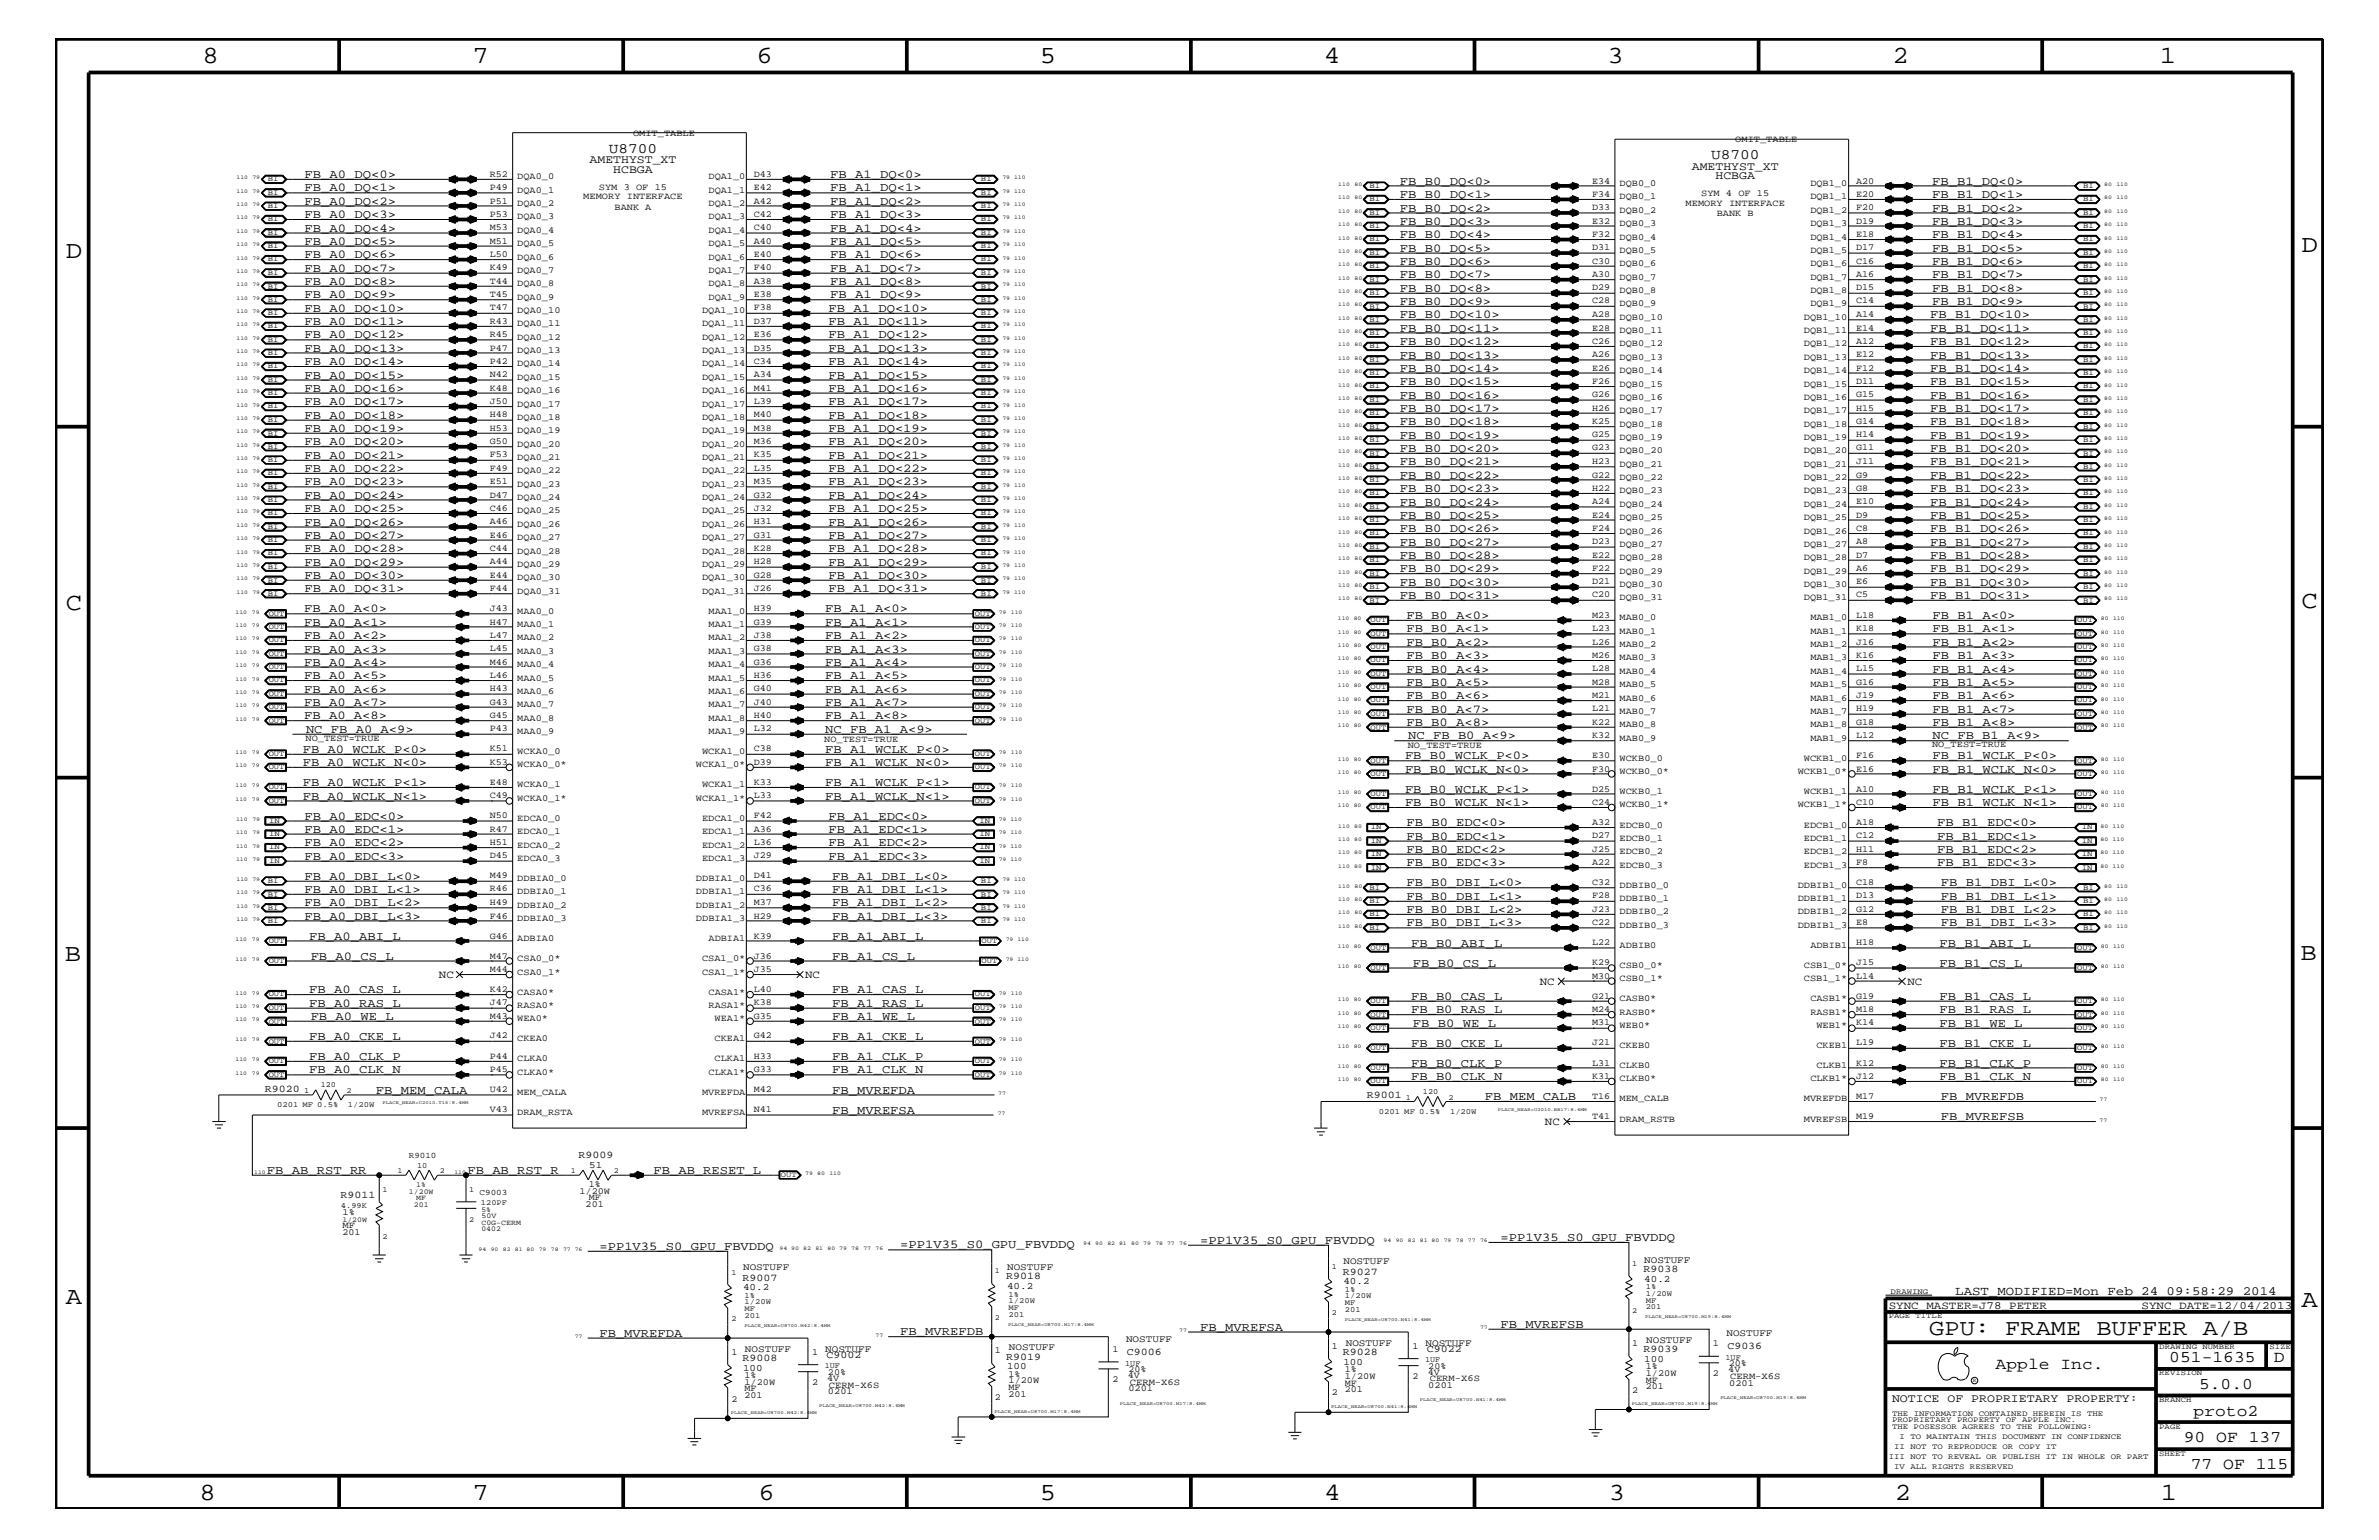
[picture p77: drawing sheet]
<svg xmlns="http://www.w3.org/2000/svg" width="432mm" height="279mm" viewBox="0 0 432 279" stroke-linecap="round" stroke-linejoin="round" font-family="sans-serif">
<defs><g id="words">
<g font-size="4.5">
<text x="36.7" y="11.5">8</text>
<text x="85.8" y="11.5">7</text>
<text x="137.3" y="11.5">6</text>
<text x="188.7" y="11.5">5</text>
<text x="240.3" y="11.5">4</text>
<text x="291.8" y="11.5">3</text>
<text x="343.5" y="11.5">2</text>
<text x="392" y="11.5">1</text>
<text x="11.9" y="46.8">D</text>
<text x="417.7" y="45.7">D</text>
<text x="11.9" y="110.6">C</text>
<text x="417.7" y="110.3">C</text>
<text x="11.8" y="174.3">B</text>
<text x="417.6" y="174.2">B</text>
<text x="11.9" y="236.7">A</text>
<text x="417.7" y="237.1">A</text>
<text x="36.2" y="272.1">8</text>
<text x="85.8" y="272.1">7</text>
<text x="137.7" y="272.1">6</text>
<text x="188.7" y="272.1">5</text>
<text x="240.4" y="272.1">4</text>
<text x="292" y="272.1">3</text>
<text x="343.9" y="272.1">2</text>
<text x="392.2" y="272.1">1</text>
</g>
<text font-size="4.1" x="350.2" y="242.3">GPU: FRAME BUFFER A/B</text>
<g font-size="3">
<text x="362.2" y="248.4">Apple Inc.</text>
<text x="393.7" y="247.1">051-1635</text>
<text x="399.2" y="252">5.0.0</text>
<text x="412.7" y="247.1">D</text>
<text x="398.1" y="256.8">proto2</text>
<text x="396.4" y="261.6">90 OF 137</text>
<text x="397.6" y="266.6">77 OF 115</text>
</g>
<g font-size="2.6">
<text x="110.5" y="27.7">U8700</text>
<text x="310.6" y="28.9">U8700</text>
</g>
<text font-size="2.3" x="354.9" y="235">LAST_MODIFIED=Mon Feb 24 09:58:29 2014</text>
<g font-size="2.2">
<text x="55.3" y="34.7">FB_A0_DQ&lt;1&gt;</text>
<text x="55.3" y="32.3">FB_A0_DQ&lt;0&gt;</text>
<text x="150.7" y="34.7">FB_A1_DQ&lt;1&gt;</text>
<text x="150.7" y="32.3">FB_A1_DQ&lt;0&gt;</text>
<text x="254.1" y="33.6">FB_B0_DQ&lt;0&gt;</text>
<text x="254.1" y="35.9">FB_B0_DQ&lt;1&gt;</text>
<text x="350.7" y="33.6">FB_B1_DQ&lt;0&gt;</text>
<text x="350.7" y="35.9">FB_B1_DQ&lt;1&gt;</text>
<text x="55.3" y="37.2">FB_A0_DQ&lt;2&gt;</text>
<text x="55.3" y="39.6">FB_A0_DQ&lt;3&gt;</text>
<text x="150.7" y="39.6">FB_A1_DQ&lt;3&gt;</text>
<text x="150.7" y="37.2">FB_A1_DQ&lt;2&gt;</text>
<text x="254.1" y="38.4">FB_B0_DQ&lt;2&gt;</text>
<text x="254.1" y="40.8">FB_B0_DQ&lt;3&gt;</text>
<text x="350.7" y="38.4">FB_B1_DQ&lt;2&gt;</text>
<text x="350.7" y="40.8">FB_B1_DQ&lt;3&gt;</text>
<text x="55.3" y="46.8">FB_A0_DQ&lt;6&gt;</text>
<text x="55.3" y="44.4">FB_A0_DQ&lt;5&gt;</text>
<text x="55.3" y="42">FB_A0_DQ&lt;4&gt;</text>
<text x="150.7" y="46.8">FB_A1_DQ&lt;6&gt;</text>
<text x="150.7" y="44.4">FB_A1_DQ&lt;5&gt;</text>
<text x="150.7" y="42">FB_A1_DQ&lt;4&gt;</text>
<text x="254.1" y="43.2">FB_B0_DQ&lt;4&gt;</text>
<text x="254.1" y="45.7">FB_B0_DQ&lt;5&gt;</text>
<text x="350.7" y="43.2">FB_B1_DQ&lt;4&gt;</text>
<text x="350.7" y="45.7">FB_B1_DQ&lt;5&gt;</text>
<text x="55.3" y="51.7">FB_A0_DQ&lt;8&gt;</text>
<text x="55.3" y="49.3">FB_A0_DQ&lt;7&gt;</text>
<text x="150.7" y="51.7">FB_A1_DQ&lt;8&gt;</text>
<text x="150.7" y="49.3">FB_A1_DQ&lt;7&gt;</text>
<text x="254.1" y="48">FB_B0_DQ&lt;6&gt;</text>
<text x="254.1" y="50.5">FB_B0_DQ&lt;7&gt;</text>
<text x="254.1" y="52.9">FB_B0_DQ&lt;8&gt;</text>
<text x="350.7" y="48">FB_B1_DQ&lt;6&gt;</text>
<text x="350.7" y="50.5">FB_B1_DQ&lt;7&gt;</text>
<text x="350.7" y="52.9">FB_B1_DQ&lt;8&gt;</text>
<text x="55.3" y="59">FB_A0_DQ&lt;11&gt;</text>
<text x="55.3" y="54.1">FB_A0_DQ&lt;9&gt;</text>
<text x="55.3" y="56.6">FB_A0_DQ&lt;10&gt;</text>
<text x="150.4" y="59">FB_A1_DQ&lt;11&gt;</text>
<text x="150.4" y="56.6">FB_A1_DQ&lt;10&gt;</text>
<text x="150.7" y="54.1">FB_A1_DQ&lt;9&gt;</text>
<text x="254.1" y="55.3">FB_B0_DQ&lt;9&gt;</text>
<text x="254.1" y="57.8">FB_B0_DQ&lt;10&gt;</text>
<text x="350.4" y="57.8">FB_B1_DQ&lt;10&gt;</text>
<text x="350.7" y="55.3">FB_B1_DQ&lt;9&gt;</text>
<text x="55.3" y="63.9">FB_A0_DQ&lt;13&gt;</text>
<text x="55.3" y="61.4">FB_A0_DQ&lt;12&gt;</text>
<text x="150.4" y="63.9">FB_A1_DQ&lt;13&gt;</text>
<text x="150.4" y="61.4">FB_A1_DQ&lt;12&gt;</text>
<text x="254.1" y="60.2">FB_B0_DQ&lt;11&gt;</text>
<text x="254.1" y="62.6">FB_B0_DQ&lt;12&gt;</text>
<text x="254.1" y="65.1">FB_B0_DQ&lt;13&gt;</text>
<text x="350.4" y="60.2">FB_B1_DQ&lt;11&gt;</text>
<text x="350.4" y="62.6">FB_B1_DQ&lt;12&gt;</text>
<text x="350.4" y="65.1">FB_B1_DQ&lt;13&gt;</text>
<text x="55.3" y="66.2">FB_A0_DQ&lt;14&gt;</text>
<text x="55.3" y="71.1">FB_A0_DQ&lt;16&gt;</text>
<text x="55.3" y="68.7">FB_A0_DQ&lt;15&gt;</text>
<text x="150.4" y="71.1">FB_A1_DQ&lt;16&gt;</text>
<text x="150.4" y="68.7">FB_A1_DQ&lt;15&gt;</text>
<text x="150.4" y="66.2">FB_A1_DQ&lt;14&gt;</text>
<text x="254.1" y="67.5">FB_B0_DQ&lt;14&gt;</text>
<text x="254.1" y="69.9">FB_B0_DQ&lt;15&gt;</text>
<text x="350.4" y="67.5">FB_B1_DQ&lt;14&gt;</text>
<text x="350.4" y="69.9">FB_B1_DQ&lt;15&gt;</text>
<text x="55.3" y="73.5">FB_A0_DQ&lt;17&gt;</text>
<text x="55.3" y="76">FB_A0_DQ&lt;18&gt;</text>
<text x="150.4" y="76">FB_A1_DQ&lt;18&gt;</text>
<text x="150.4" y="73.5">FB_A1_DQ&lt;17&gt;</text>
<text x="254.1" y="72.3">FB_B0_DQ&lt;16&gt;</text>
<text x="254.1" y="77.2">FB_B0_DQ&lt;18&gt;</text>
<text x="254.1" y="74.7">FB_B0_DQ&lt;17&gt;</text>
<text x="350.4" y="72.3">FB_B1_DQ&lt;16&gt;</text>
<text x="350.4" y="74.7">FB_B1_DQ&lt;17&gt;</text>
<text x="350.4" y="77.2">FB_B1_DQ&lt;18&gt;</text>
<text x="55.3" y="83.3">FB_A0_DQ&lt;21&gt;</text>
<text x="55.3" y="80.8">FB_A0_DQ&lt;20&gt;</text>
<text x="55.3" y="78.3">FB_A0_DQ&lt;19&gt;</text>
<text x="150.4" y="80.8">FB_A1_DQ&lt;20&gt;</text>
<text x="150.4" y="78.3">FB_A1_DQ&lt;19&gt;</text>
<text x="150.4" y="83.3">FB_A1_DQ&lt;21&gt;</text>
<text x="254.1" y="79.6">FB_B0_DQ&lt;19&gt;</text>
<text x="254.1" y="82">FB_B0_DQ&lt;20&gt;</text>
<text x="350.4" y="79.6">FB_B1_DQ&lt;19&gt;</text>
<text x="350.4" y="82">FB_B1_DQ&lt;20&gt;</text>
<text x="55.3" y="88.1">FB_A0_DQ&lt;23&gt;</text>
<text x="55.3" y="85.6">FB_A0_DQ&lt;22&gt;</text>
<text x="150.4" y="85.6">FB_A1_DQ&lt;22&gt;</text>
<text x="150.4" y="88.1">FB_A1_DQ&lt;23&gt;</text>
<text x="254.1" y="86.9">FB_B0_DQ&lt;22&gt;</text>
<text x="254.1" y="84.4">FB_B0_DQ&lt;21&gt;</text>
<text x="254.1" y="89.3">FB_B0_DQ&lt;23&gt;</text>
<text x="350.4" y="84.4">FB_B1_DQ&lt;21&gt;</text>
<text x="350.4" y="86.9">FB_B1_DQ&lt;22&gt;</text>
<text x="350.4" y="89.3">FB_B1_DQ&lt;23&gt;</text>
<text x="55.3" y="95.4">FB_A0_DQ&lt;26&gt;</text>
<text x="55.3" y="92.9">FB_A0_DQ&lt;25&gt;</text>
<text x="55.3" y="90.5">FB_A0_DQ&lt;24&gt;</text>
<text x="150.4" y="90.5">FB_A1_DQ&lt;24&gt;</text>
<text x="150.4" y="95.4">FB_A1_DQ&lt;26&gt;</text>
<text x="150.4" y="92.9">FB_A1_DQ&lt;25&gt;</text>
<text x="254.1" y="91.7">FB_B0_DQ&lt;24&gt;</text>
<text x="254.1" y="94.2">FB_B0_DQ&lt;25&gt;</text>
<text x="350.4" y="91.7">FB_B1_DQ&lt;24&gt;</text>
<text x="350.4" y="94.2">FB_B1_DQ&lt;25&gt;</text>
<text x="55.3" y="100.2">FB_A0_DQ&lt;28&gt;</text>
<text x="55.3" y="97.7">FB_A0_DQ&lt;27&gt;</text>
<text x="150.4" y="100.2">FB_A1_DQ&lt;28&gt;</text>
<text x="150.4" y="97.7">FB_A1_DQ&lt;27&gt;</text>
<text x="254.1" y="96.5">FB_B0_DQ&lt;26&gt;</text>
<text x="254.1" y="99">FB_B0_DQ&lt;27&gt;</text>
<text x="254.1" y="101.4">FB_B0_DQ&lt;28&gt;</text>
<text x="350.4" y="96.5">FB_B1_DQ&lt;26&gt;</text>
<text x="350.4" y="99">FB_B1_DQ&lt;27&gt;</text>
<text x="350.4" y="101.4">FB_B1_DQ&lt;28&gt;</text>
<text x="55.3" y="105">FB_A0_DQ&lt;30&gt;</text>
<text x="55.3" y="102.6">FB_A0_DQ&lt;29&gt;</text>
<text x="55.3" y="107.5">FB_A0_DQ&lt;31&gt;</text>
<text x="150.4" y="102.6">FB_A1_DQ&lt;29&gt;</text>
<text x="150.4" y="107.5">FB_A1_DQ&lt;31&gt;</text>
<text x="150.4" y="105">FB_A1_DQ&lt;30&gt;</text>
<text x="254.1" y="103.8">FB_B0_DQ&lt;29&gt;</text>
<text x="254.1" y="106.3">FB_B0_DQ&lt;30&gt;</text>
<text x="350.4" y="103.8">FB_B1_DQ&lt;29&gt;</text>
<text x="350.4" y="106.3">FB_B1_DQ&lt;30&gt;</text>
<text x="55.2" y="111.1">FB_A0_A&lt;0&gt;</text>
<text x="55.2" y="113.6">FB_A0_A&lt;1&gt;</text>
<text x="149.8" y="111.1">FB_A1_A&lt;0&gt;</text>
<text x="149.8" y="113.6">FB_A1_A&lt;1&gt;</text>
<text x="254.1" y="108.7">FB_B0_DQ&lt;31&gt;</text>
<text x="255.3" y="112.3">FB_B0_A&lt;0&gt;</text>
<text x="350.4" y="108.7">FB_B1_DQ&lt;31&gt;</text>
<text x="350.8" y="112.3">FB_B1_A&lt;0&gt;</text>
<text x="55.2" y="118.4">FB_A0_A&lt;3&gt;</text>
<text x="55.2" y="115.9">FB_A0_A&lt;2&gt;</text>
<text x="149.8" y="118.4">FB_A1_A&lt;3&gt;</text>
<text x="149.8" y="115.9">FB_A1_A&lt;2&gt;</text>
<text x="255.3" y="114.8">FB_B0_A&lt;1&gt;</text>
<text x="255.3" y="117.2">FB_B0_A&lt;2&gt;</text>
<text x="255.3" y="119.6">FB_B0_A&lt;3&gt;</text>
<text x="350.8" y="114.8">FB_B1_A&lt;1&gt;</text>
<text x="350.8" y="117.2">FB_B1_A&lt;2&gt;</text>
<text x="350.8" y="119.6">FB_B1_A&lt;3&gt;</text>
<text x="55.2" y="123.2">FB_A0_A&lt;5&gt;</text>
<text x="55.2" y="125.7">FB_A0_A&lt;6&gt;</text>
<text x="55.2" y="120.8">FB_A0_A&lt;4&gt;</text>
<text x="149.8" y="120.8">FB_A1_A&lt;4&gt;</text>
<text x="149.8" y="123.2">FB_A1_A&lt;5&gt;</text>
<text x="149.8" y="125.7">FB_A1_A&lt;6&gt;</text>
<text x="255.3" y="122">FB_B0_A&lt;4&gt;</text>
<text x="255.3" y="124.4">FB_B0_A&lt;5&gt;</text>
<text x="350.8" y="122">FB_B1_A&lt;4&gt;</text>
<text x="350.8" y="124.4">FB_B1_A&lt;5&gt;</text>
<text x="55.2" y="130.5">FB_A0_A&lt;8&gt;</text>
<text x="55.2" y="128">FB_A0_A&lt;7&gt;</text>
<text x="149.8" y="130.5">FB_A1_A&lt;8&gt;</text>
<text x="149.8" y="128">FB_A1_A&lt;7&gt;</text>
<text x="255.3" y="126.9">FB_B0_A&lt;6&gt;</text>
<text x="255.3" y="129.3">FB_B0_A&lt;7&gt;</text>
<text x="255.3" y="131.7">FB_B0_A&lt;8&gt;</text>
<text x="350.8" y="126.9">FB_B1_A&lt;6&gt;</text>
<text x="350.8" y="129.3">FB_B1_A&lt;7&gt;</text>
<text x="350.8" y="131.7">FB_B1_A&lt;8&gt;</text>
<text x="54.9" y="136.6">FB_A0_WCLK_P&lt;0&gt;</text>
<text x="55.5" y="133">NC_FB_A0_A&lt;9&gt;</text>
<text x="149.8" y="136.6">FB_A1_WCLK_P&lt;0&gt;</text>
<text x="149.8" y="133">NC_FB_A1_A&lt;9&gt;</text>
<text x="255" y="137.8">FB_B0_WCLK_P&lt;0&gt;</text>
<text x="255.6" y="134.1">NC_FB_B0_A&lt;9&gt;</text>
<text x="350.8" y="134.1">NC_FB_B1_A&lt;9&gt;</text>
<text x="350.8" y="137.8">FB_B1_WCLK_P&lt;0&gt;</text>
<text x="54.9" y="142.6">FB_A0_WCLK_P&lt;1&gt;</text>
<text x="54.9" y="139">FB_A0_WCLK_N&lt;0&gt;</text>
<text x="149.8" y="142.6">FB_A1_WCLK_P&lt;1&gt;</text>
<text x="149.8" y="139">FB_A1_WCLK_N&lt;0&gt;</text>
<text x="255" y="140.2">FB_B0_WCLK_N&lt;0&gt;</text>
<text x="255" y="143.9">FB_B0_WCLK_P&lt;1&gt;</text>
<text x="350.8" y="143.9">FB_B1_WCLK_P&lt;1&gt;</text>
<text x="350.8" y="140.2">FB_B1_WCLK_N&lt;0&gt;</text>
<text x="54.9" y="145.1">FB_A0_WCLK_N&lt;1&gt;</text>
<text x="55.3" y="148.7">FB_A0_EDC&lt;0&gt;</text>
<text x="149.8" y="145.1">FB_A1_WCLK_N&lt;1&gt;</text>
<text x="150.4" y="148.7">FB_A1_EDC&lt;0&gt;</text>
<text x="255" y="146.2">FB_B0_WCLK_N&lt;1&gt;</text>
<text x="255.3" y="149.9">FB_B0_EDC&lt;0&gt;</text>
<text x="350.8" y="146.2">FB_B1_WCLK_N&lt;1&gt;</text>
<text x="351.6" y="149.9">FB_B1_EDC&lt;0&gt;</text>
<text x="55.3" y="153.5">FB_A0_EDC&lt;2&gt;</text>
<text x="55.3" y="156">FB_A0_EDC&lt;3&gt;</text>
<text x="55.3" y="151.1">FB_A0_EDC&lt;1&gt;</text>
<text x="150.4" y="153.5">FB_A1_EDC&lt;2&gt;</text>
<text x="150.4" y="156">FB_A1_EDC&lt;3&gt;</text>
<text x="150.4" y="151.1">FB_A1_EDC&lt;1&gt;</text>
<text x="255.3" y="152.3">FB_B0_EDC&lt;1&gt;</text>
<text x="255.3" y="154.7">FB_B0_EDC&lt;2&gt;</text>
<text x="351.6" y="152.3">FB_B1_EDC&lt;1&gt;</text>
<text x="351.6" y="154.7">FB_B1_EDC&lt;2&gt;</text>
<text x="55.3" y="162">FB_A0_DBI_L&lt;1&gt;</text>
<text x="55.3" y="159.6">FB_A0_DBI_L&lt;0&gt;</text>
<text x="151" y="159.6">FB_A1_DBI_L&lt;0&gt;</text>
<text x="151" y="162">FB_A1_DBI_L&lt;1&gt;</text>
<text x="255.3" y="157.2">FB_B0_EDC&lt;3&gt;</text>
<text x="255.3" y="160.8">FB_B0_DBI_L&lt;0&gt;</text>
<text x="351.6" y="157.2">FB_B1_EDC&lt;3&gt;</text>
<text x="352.3" y="160.8">FB_B1_DBI_L&lt;0&gt;</text>
<text x="55.3" y="166.9">FB_A0_DBI_L&lt;3&gt;</text>
<text x="55.3" y="164.5">FB_A0_DBI_L&lt;2&gt;</text>
<text x="151" y="164.5">FB_A1_DBI_L&lt;2&gt;</text>
<text x="151" y="166.9">FB_A1_DBI_L&lt;3&gt;</text>
<text x="255.3" y="163.3">FB_B0_DBI_L&lt;1&gt;</text>
<text x="255.3" y="165.6">FB_B0_DBI_L&lt;2&gt;</text>
<text x="352.3" y="163.3">FB_B1_DBI_L&lt;1&gt;</text>
<text x="352.3" y="165.6">FB_B1_DBI_L&lt;2&gt;</text>
<text x="56.1" y="170.5">FB_A0_ABI_L</text>
<text x="151" y="170.5">FB_A1_ABI_L</text>
<text x="255.3" y="168.1">FB_B0_DBI_L&lt;3&gt;</text>
<text x="256.1" y="171.7">FB_B0_ABI_L</text>
<text x="352" y="171.7">FB_B1_ABI_L</text>
<text x="352.3" y="168.1">FB_B1_DBI_L&lt;3&gt;</text>
<text x="56.4" y="174.2">FB_A0_CS_L</text>
<text x="151" y="174.2">FB_A1_CS_L</text>
<text x="256.5" y="175.4">FB_B0_CS_L</text>
<text x="352" y="175.4">FB_B1_CS_L</text>
<text x="56.1" y="182.7">FB_A0_RAS_L</text>
<text x="56.1" y="180.2">FB_A0_CAS_L</text>
<text x="56.4" y="185">FB_A0_WE_L</text>
<text x="151" y="185">FB_A1_WE_L</text>
<text x="151" y="180.2">FB_A1_CAS_L</text>
<text x="151" y="182.7">FB_A1_RAS_L</text>
<text x="256.1" y="183.8">FB_B0_RAS_L</text>
<text x="256.1" y="181.4">FB_B0_CAS_L</text>
<text x="352" y="183.8">FB_B1_RAS_L</text>
<text x="352" y="181.4">FB_B1_CAS_L</text>
<text x="56.1" y="188.7">FB_A0_CKE_L</text>
<text x="151" y="188.7">FB_A1_CKE_L</text>
<text x="256.1" y="189.9">FB_B0_CKE_L</text>
<text x="256.5" y="186.3">FB_B0_WE_L</text>
<text x="352" y="189.9">FB_B1_CKE_L</text>
<text x="352" y="186.3">FB_B1_WE_L</text>
<text x="56.1" y="194.8">FB_A0_CLK_N</text>
<text x="56.1" y="192.3">FB_A0_CLK_P</text>
<text x="151" y="192.3">FB_A1_CLK_P</text>
<text x="151" y="194.8">FB_A1_CLK_N</text>
<text x="256.1" y="193.6">FB_B0_CLK_P</text>
<text x="256.1" y="195.9">FB_B0_CLK_N</text>
<text x="352" y="195.9">FB_B1_CLK_N</text>
<text x="352" y="193.6">FB_B1_CLK_P</text>
<text x="68.2" y="198.4">FB_MEM_CALA</text>
<text x="151" y="202">FB_MVREFSA</text>
<text x="151" y="198.4">FB_MVREFDA</text>
<text x="269.5" y="199.6">FB_MEM_CALB</text>
<text x="352.3" y="203.2">FB_MVREFSB</text>
<text x="352.3" y="199.6">FB_MVREFDB</text>
<text x="48.4" y="213">FB_AB_RST_RR</text>
<text x="84.8" y="213">FB_AB_RST_R</text>
<text x="118.6" y="213">FB_AB_RESET_L</text>
<text x="108.8" y="226.8">=PP1V35_S0_GPU_FBVDDQ</text>
<text x="163.4" y="226.5">=PP1V35_S0_GPU_FBVDDQ</text>
<text x="217.8" y="225.7">=PP1V35_S0_GPU_FBVDDQ</text>
<text x="272.4" y="225.2">=PP1V35_S0_GPU_FBVDDQ</text>
<text x="108.8" y="242.5">FB_MVREFDA</text>
<text x="163.4" y="242.3">FB_MVREFDB</text>
<text x="217.8" y="241.4">FB_MVREFSA</text>
<text x="272.4" y="240.9">FB_MVREFSB</text>
</g>
<g font-size="2.1">
<text x="107" y="29.5">AMETHYST_XT</text>
<text x="111.3" y="31.4">HCBGA</text>
<text x="307.1" y="30.8">AMETHYST_XT</text>
<text x="311.4" y="32.5">HCBGA</text>
<text x="343.4" y="254.4">NOTICE OF PROPRIETARY PROPERTY:</text>
</g>
<g font-size="2">
<text x="79.7" y="177.4">NC</text>
<text x="146.1" y="177.4">NC</text>
<text x="279.5" y="178.7">NC</text>
<text x="346.2" y="178.7">NC</text>
<text x="280.4" y="204.1">NC</text>
<text x="342.8" y="237.4">SYNC_MASTER=J78_PETER</text>
<text x="388.7" y="237.4">SYNC_DATE=12/04/2013</text>
</g>
<g font-size="1.9">
<text x="48" y="198.1">R9020</text>
<text x="248.1" y="199.2">R9001</text>
<text x="105" y="210.2">R9009</text>
<text x="61.8" y="217.3">R9011</text>
<text x="134.8" y="232.4">R9007</text>
<text x="182.6" y="232.1">R9018</text>
<text x="243.8" y="231.3">R9027</text>
<text x="298.3" y="230.7">R9038</text>
<text x="204.6" y="245.9">C9006</text>
<text x="243.8" y="245.8">R9028</text>
<text x="259" y="245.3">C9022</text>
<text x="298.3" y="245.3">R9039</text>
<text x="313.5" y="244.8">C9036</text>
<text x="134.8" y="246.9">R9008</text>
<text x="150" y="246.4">C9002</text>
<text x="182.6" y="246.7">R9019</text>
</g>
<g font-size="1.8">
<text x="106.9" y="211.9">51</text>
<text x="134.9" y="230.4">NOSTUFF</text>
<text x="182.8" y="230.5">NOSTUFF</text>
<text x="182.8" y="233.9">40.2</text>
<text x="243.8" y="233">40.2</text>
<text x="243.8" y="229.3">NOSTUFF</text>
<text x="298.4" y="232.6">40.2</text>
<text x="298.4" y="229.2">NOSTUFF</text>
<text x="134.9" y="234.1">40.2</text>
<text x="135.2" y="245.2">NOSTUFF</text>
<text x="149.8" y="245.2">NOSTUFF</text>
<text x="183.1" y="245">NOSTUFF</text>
<text x="204.4" y="243.5">NOSTUFF</text>
<text x="244.3" y="244.1">NOSTUFF</text>
<text x="258.7" y="244.1">NOSTUFF</text>
<text x="298.8" y="243.6">NOSTUFF</text>
<text x="313.4" y="242.4">NOSTUFF</text>
<text x="134.9" y="248.7">100</text>
<text x="182.8" y="248.4">100</text>
<text x="243.8" y="247.6">100</text>
<text x="298.4" y="247.1">100</text>
</g>
<g font-size="1.7">
<text x="114.9" y="24.7">OMIT_TABLE</text>
<text x="315" y="25.9">OMIT_TABLE</text>
<text x="88.9" y="32">R52</text>
<text x="88.9" y="34.5">P49</text>
<text x="93.9" y="32.5">DQA0_0</text>
<text x="93.9" y="35">DQA0_1</text>
<text x="108.7" y="34.4">SYM 3 OF 15</text>
<text x="128.6" y="32.5">DQA1_0</text>
<text x="128.6" y="35">DQA1_1</text>
<text x="136.8" y="32">D43</text>
<text x="136.8" y="34.5">E42</text>
<text x="289" y="35.7">F34</text>
<text x="289" y="33.3">E34</text>
<text x="294" y="33.7">DQB0_0</text>
<text x="308.8" y="35.6">SYM 4 OF 15</text>
<text x="328.6" y="33.7">DQB1_0</text>
<text x="336.9" y="33.3">A20</text>
<text x="336.9" y="35.7">E20</text>
<text x="88.9" y="36.9">P51</text>
<text x="88.9" y="39.3">P53</text>
<text x="88.9" y="41.8">M53</text>
<text x="93.9" y="37.4">DQA0_2</text>
<text x="93.9" y="39.8">DQA0_3</text>
<text x="105.9" y="36.2">MEMORY INTERFACE</text>
<text x="111.5" y="38">BANK A</text>
<text x="128.6" y="37.4">DQA1_2</text>
<text x="128.6" y="39.8">DQA1_3</text>
<text x="136.8" y="36.9">A42</text>
<text x="136.8" y="39.3">C42</text>
<text x="136.8" y="41.8">C40</text>
<text x="289" y="38.1">D33</text>
<text x="289" y="40.6">E32</text>
<text x="294" y="41">DQB0_3</text>
<text x="294" y="38.6">DQB0_2</text>
<text x="294" y="36.2">DQB0_1</text>
<text x="305.9" y="37.4">MEMORY INTERFACE</text>
<text x="311.6" y="39.2">BANK B</text>
<text x="328.6" y="36.2">DQB1_1</text>
<text x="328.6" y="38.6">DQB1_2</text>
<text x="328.6" y="41">DQB1_3</text>
<text x="336.9" y="38.1">F20</text>
<text x="336.9" y="40.6">D19</text>
<text x="88.9" y="44.2">M51</text>
<text x="88.9" y="46.6">L50</text>
<text x="93.9" y="42.3">DQA0_4</text>
<text x="93.9" y="44.6">DQA0_5</text>
<text x="93.9" y="47.1">DQA0_6</text>
<text x="128.6" y="42.3">DQA1_4</text>
<text x="128.6" y="44.6">DQA1_5</text>
<text x="128.6" y="47.1">DQA1_6</text>
<text x="136.8" y="44.2">A40</text>
<text x="136.8" y="46.6">E40</text>
<text x="289" y="43">F32</text>
<text x="289" y="45.4">D31</text>
<text x="289" y="47.9">C30</text>
<text x="294" y="43.5">DQB0_4</text>
<text x="294" y="45.9">DQB0_5</text>
<text x="328.6" y="43.5">DQB1_4</text>
<text x="328.6" y="45.9">DQB1_5</text>
<text x="336.9" y="43">E18</text>
<text x="336.9" y="45.4">D17</text>
<text x="336.9" y="47.9">C16</text>
<text x="88.9" y="51.5">T44</text>
<text x="88.9" y="53.9">T45</text>
<text x="88.9" y="49.1">K49</text>
<text x="93.9" y="51.9">DQA0_8</text>
<text x="93.9" y="49.6">DQA0_7</text>
<text x="128.6" y="49.6">DQA1_7</text>
<text x="128.6" y="51.9">DQA1_8</text>
<text x="136.8" y="49.1">F40</text>
<text x="136.8" y="51.5">A38</text>
<text x="136.8" y="53.9">E38</text>
<text x="289" y="50.2">A30</text>
<text x="289" y="52.7">D29</text>
<text x="294" y="48.3">DQB0_6</text>
<text x="294" y="50.7">DQB0_7</text>
<text x="294" y="53.2">DQB0_8</text>
<text x="328.6" y="48.3">DQB1_6</text>
<text x="328.6" y="50.7">DQB1_7</text>
<text x="328.6" y="53.2">DQB1_8</text>
<text x="336.9" y="50.2">A16</text>
<text x="336.9" y="52.7">D15</text>
<text x="88.9" y="56.3">T47</text>
<text x="88.9" y="58.7">R43</text>
<text x="93.9" y="54.4">DQA0_9</text>
<text x="93.9" y="56.8">DQA0_10</text>
<text x="93.9" y="59.2">DQA0_11</text>
<text x="127.4" y="56.8">DQA1_10</text>
<text x="127.4" y="59.2">DQA1_11</text>
<text x="128.6" y="54.4">DQA1_9</text>
<text x="136.8" y="56.3">F38</text>
<text x="136.8" y="58.7">D37</text>
<text x="289" y="55.1">C28</text>
<text x="289" y="57.5">A28</text>
<text x="289" y="60">E28</text>
<text x="294" y="55.6">DQB0_9</text>
<text x="294" y="58">DQB0_10</text>
<text x="327.4" y="58">DQB1_10</text>
<text x="328.6" y="55.6">DQB1_9</text>
<text x="336.9" y="55.1">C14</text>
<text x="336.9" y="57.5">A14</text>
<text x="336.9" y="60">E14</text>
<text x="88.9" y="61.2">R45</text>
<text x="88.9" y="63.6">P47</text>
<text x="88.9" y="66">P42</text>
<text x="93.9" y="61.7">DQA0_12</text>
<text x="93.9" y="64">DQA0_13</text>
<text x="127.4" y="61.7">DQA1_12</text>
<text x="127.4" y="64">DQA1_13</text>
<text x="136.8" y="61.2">E36</text>
<text x="136.8" y="63.6">D35</text>
<text x="136.8" y="66">C34</text>
<text x="289" y="62.3">C26</text>
<text x="289" y="64.8">A26</text>
<text x="294" y="60.4">DQB0_11</text>
<text x="294" y="62.9">DQB0_12</text>
<text x="294" y="65.3">DQB0_13</text>
<text x="327.4" y="60.4">DQB1_11</text>
<text x="327.4" y="62.9">DQB1_12</text>
<text x="327.4" y="65.3">DQB1_13</text>
<text x="336.9" y="62.3">A12</text>
<text x="336.9" y="64.8">E12</text>
<text x="88.9" y="68.4">N42</text>
<text x="88.9" y="70.9">K48</text>
<text x="93.9" y="68.9">DQA0_15</text>
<text x="93.9" y="71.3">DQA0_16</text>
<text x="93.9" y="66.5">DQA0_14</text>
<text x="127.4" y="66.5">DQA1_14</text>
<text x="127.4" y="68.9">DQA1_15</text>
<text x="127.4" y="71.3">DQA1_16</text>
<text x="136.8" y="68.4">A34</text>
<text x="136.8" y="70.9">M41</text>
<text x="289" y="67.3">E26</text>
<text x="289" y="69.6">F26</text>
<text x="294" y="67.7">DQB0_14</text>
<text x="294" y="70.1">DQB0_15</text>
<text x="327.4" y="67.7">DQB1_14</text>
<text x="327.4" y="70.1">DQB1_15</text>
<text x="336.9" y="67.3">F12</text>
<text x="336.9" y="69.6">D11</text>
<text x="88.9" y="73.3">J50</text>
<text x="88.9" y="75.7">H48</text>
<text x="93.9" y="73.8">DQA0_17</text>
<text x="93.9" y="76.2">DQA0_18</text>
<text x="127.4" y="73.8">DQA1_17</text>
<text x="127.4" y="76.2">DQA1_18</text>
<text x="136.8" y="73.3">L39</text>
<text x="136.8" y="75.7">M40</text>
<text x="289" y="74.5">H26</text>
<text x="289" y="72.1">G26</text>
<text x="289" y="76.9">K25</text>
<text x="294" y="72.6">DQB0_16</text>
<text x="294" y="77.4">DQB0_18</text>
<text x="294" y="75">DQB0_17</text>
<text x="327.4" y="72.6">DQB1_16</text>
<text x="327.4" y="75">DQB1_17</text>
<text x="327.4" y="77.4">DQB1_18</text>
<text x="336.9" y="72.1">G15</text>
<text x="336.9" y="74.5">H15</text>
<text x="336.9" y="76.9">G14</text>
<text x="88.9" y="78.2">H53</text>
<text x="88.9" y="80.5">G50</text>
<text x="88.9" y="83">F53</text>
<text x="93.9" y="78.6">DQA0_19</text>
<text x="93.9" y="81.1">DQA0_20</text>
<text x="93.9" y="83.5">DQA0_21</text>
<text x="127.4" y="78.6">DQA1_19</text>
<text x="127.4" y="81.1">DQA1_20</text>
<text x="127.4" y="83.5">DQA1_21</text>
<text x="136.8" y="78.2">M38</text>
<text x="136.8" y="80.5">M36</text>
<text x="136.8" y="83">K35</text>
<text x="289" y="79.4">G25</text>
<text x="289" y="81.7">G23</text>
<text x="294" y="79.9">DQB0_19</text>
<text x="294" y="82.2">DQB0_20</text>
<text x="327.4" y="79.9">DQB1_19</text>
<text x="327.4" y="82.2">DQB1_20</text>
<text x="336.9" y="79.4">H14</text>
<text x="336.9" y="81.7">G11</text>
<text x="88.9" y="85.4">F49</text>
<text x="88.9" y="87.8">E51</text>
<text x="93.9" y="85.9">DQA0_22</text>
<text x="93.9" y="88.3">DQA0_23</text>
<text x="127.4" y="85.9">DQA1_22</text>
<text x="127.4" y="88.3">DQA1_23</text>
<text x="136.8" y="85.4">L35</text>
<text x="136.8" y="87.8">M35</text>
<text x="289" y="86.6">G22</text>
<text x="289" y="84.2">H23</text>
<text x="289" y="89">H22</text>
<text x="294" y="87.1">DQB0_22</text>
<text x="294" y="84.7">DQB0_21</text>
<text x="294" y="89.5">DQB0_23</text>
<text x="327.4" y="84.7">DQB1_21</text>
<text x="327.4" y="87.1">DQB1_22</text>
<text x="327.4" y="89.5">DQB1_23</text>
<text x="336.9" y="86.6">G9</text>
<text x="336.9" y="89">G8</text>
<text x="336.9" y="84.2">J11</text>
<text x="88.9" y="90.3">D47</text>
<text x="88.9" y="92.7">C46</text>
<text x="88.9" y="95.1">A46</text>
<text x="93.9" y="90.7">DQA0_24</text>
<text x="93.9" y="93.2">DQA0_25</text>
<text x="93.9" y="95.6">DQA0_26</text>
<text x="127.4" y="90.7">DQA1_24</text>
<text x="127.4" y="93.2">DQA1_25</text>
<text x="127.4" y="95.6">DQA1_26</text>
<text x="136.8" y="90.3">G32</text>
<text x="136.8" y="92.7">J32</text>
<text x="136.8" y="95.1">H31</text>
<text x="289" y="91.5">A24</text>
<text x="289" y="93.9">E24</text>
<text x="294" y="92">DQB0_24</text>
<text x="294" y="94.3">DQB0_25</text>
<text x="327.4" y="92">DQB1_24</text>
<text x="327.4" y="94.3">DQB1_25</text>
<text x="336.9" y="91.5">E10</text>
<text x="336.9" y="93.9">D9</text>
<text x="88.9" y="97.6">E46</text>
<text x="88.9" y="99.9">C44</text>
<text x="93.9" y="98">DQA0_27</text>
<text x="93.9" y="100.4">DQA0_28</text>
<text x="127.4" y="98">DQA1_27</text>
<text x="127.4" y="100.4">DQA1_28</text>
<text x="136.8" y="97.6">G31</text>
<text x="136.8" y="99.9">K28</text>
<text x="289" y="96.3">F24</text>
<text x="289" y="98.7">D23</text>
<text x="289" y="101.2">E22</text>
<text x="294" y="96.8">DQB0_26</text>
<text x="294" y="99.3">DQB0_27</text>
<text x="294" y="101.6">DQB0_28</text>
<text x="327.4" y="96.8">DQB1_26</text>
<text x="327.4" y="99.3">DQB1_27</text>
<text x="327.4" y="101.6">DQB1_28</text>
<text x="336.9" y="96.3">C8</text>
<text x="336.9" y="98.7">A8</text>
<text x="336.9" y="101.2">D7</text>
<text x="88.9" y="102.4">A44</text>
<text x="88.9" y="104.8">E44</text>
<text x="88.9" y="107.2">F44</text>
<text x="93.9" y="102.9">DQA0_29</text>
<text x="93.9" y="105.3">DQA0_30</text>
<text x="93.9" y="107.7">DQA0_31</text>
<text x="127.4" y="102.9">DQA1_29</text>
<text x="127.4" y="105.3">DQA1_30</text>
<text x="127.4" y="107.7">DQA1_31</text>
<text x="136.8" y="102.4">H28</text>
<text x="136.8" y="104.8">G28</text>
<text x="136.8" y="107.2">J26</text>
<text x="289" y="103.6">F22</text>
<text x="289" y="106">D21</text>
<text x="294" y="104.1">DQB0_29</text>
<text x="294" y="106.5">DQB0_30</text>
<text x="327.4" y="104.1">DQB1_29</text>
<text x="327.4" y="106.5">DQB1_30</text>
<text x="336.9" y="103.6">A6</text>
<text x="336.9" y="106">E6</text>
<text x="88.9" y="110.9">J43</text>
<text x="88.9" y="113.3">H47</text>
<text x="93.9" y="111.4">MAA0_0</text>
<text x="93.9" y="113.7">MAA0_1</text>
<text x="128.6" y="113.7">MAA1_1</text>
<text x="128.6" y="111.4">MAA1_0</text>
<text x="136.8" y="113.3">G39</text>
<text x="136.8" y="110.9">H39</text>
<text x="289" y="108.4">C20</text>
<text x="289" y="112">M23</text>
<text x="294" y="108.9">DQB0_31</text>
<text x="294" y="112.6">MAB0_0</text>
<text x="327.4" y="108.9">DQB1_31</text>
<text x="328.6" y="112.6">MAB1_0</text>
<text x="336.9" y="108.4">C5</text>
<text x="336.9" y="112">L18</text>
<text x="88.9" y="115.7">L47</text>
<text x="88.9" y="118.1">L45</text>
<text x="93.9" y="116.2">MAA0_2</text>
<text x="93.9" y="118.6">MAA0_3</text>
<text x="128.6" y="118.6">MAA1_3</text>
<text x="128.6" y="116.2">MAA1_2</text>
<text x="136.8" y="118.1">G38</text>
<text x="136.8" y="115.7">J38</text>
<text x="289" y="114.5">L23</text>
<text x="289" y="117">L26</text>
<text x="289" y="119.3">M26</text>
<text x="294" y="115">MAB0_1</text>
<text x="294" y="117.4">MAB0_2</text>
<text x="294" y="119.8">MAB0_3</text>
<text x="328.6" y="115">MAB1_1</text>
<text x="328.6" y="117.4">MAB1_2</text>
<text x="328.6" y="119.8">MAB1_3</text>
<text x="336.9" y="114.5">K18</text>
<text x="336.9" y="117">J16</text>
<text x="336.9" y="119.3">K16</text>
<text x="88.9" y="120.6">M46</text>
<text x="88.9" y="123">L46</text>
<text x="88.9" y="125.4">H43</text>
<text x="93.9" y="121">MAA0_4</text>
<text x="93.9" y="123.5">MAA0_5</text>
<text x="93.9" y="125.9">MAA0_6</text>
<text x="128.6" y="125.9">MAA1_6</text>
<text x="128.6" y="123.5">MAA1_5</text>
<text x="128.6" y="121">MAA1_4</text>
<text x="136.8" y="125.4">G40</text>
<text x="136.8" y="123">H36</text>
<text x="136.8" y="120.6">G36</text>
<text x="289" y="121.8">L28</text>
<text x="289" y="124.2">M28</text>
<text x="294" y="122.3">MAB0_4</text>
<text x="294" y="124.7">MAB0_5</text>
<text x="328.6" y="122.3">MAB1_4</text>
<text x="328.6" y="124.7">MAB1_5</text>
<text x="336.9" y="121.8">L15</text>
<text x="336.9" y="124.2">G16</text>
<text x="88.9" y="127.9">G43</text>
<text x="88.9" y="130.2">G45</text>
<text x="93.9" y="128.3">MAA0_7</text>
<text x="93.9" y="130.8">MAA0_8</text>
<text x="128.6" y="130.8">MAA1_8</text>
<text x="128.6" y="128.3">MAA1_7</text>
<text x="136.8" y="130.2">H40</text>
<text x="136.8" y="127.9">J40</text>
<text x="289" y="126.6">M21</text>
<text x="289" y="129.1">L21</text>
<text x="289" y="131.5">K22</text>
<text x="294" y="127.1">MAB0_6</text>
<text x="294" y="129.6">MAB0_7</text>
<text x="294" y="131.9">MAB0_8</text>
<text x="328.6" y="127.1">MAB1_6</text>
<text x="328.6" y="129.6">MAB1_7</text>
<text x="328.6" y="131.9">MAB1_8</text>
<text x="336.9" y="126.6">J19</text>
<text x="336.9" y="129.1">H19</text>
<text x="336.9" y="131.5">G18</text>
<text x="55.5" y="134.5">NO_TEST=TRUE</text>
<text x="88.9" y="132.7">P43</text>
<text x="88.9" y="136.3">K51</text>
<text x="93.9" y="133.2">MAA0_9</text>
<text x="93.9" y="136.8">WCKA0_0</text>
<text x="127.4" y="136.8">WCKA1_0</text>
<text x="128.6" y="133.2">MAA1_9</text>
<text x="136.8" y="132.7">L32</text>
<text x="136.8" y="136.3">C38</text>
<text x="149.6" y="134.6">NO_TEST=TRUE</text>
<text x="255.5" y="135.7">NO_TEST=TRUE</text>
<text x="289" y="133.9">K32</text>
<text x="289" y="137.5">E30</text>
<text x="294" y="134.4">MAB0_9</text>
<text x="328.6" y="134.4">MAB1_9</text>
<text x="336.9" y="133.9">L12</text>
<text x="336.9" y="137.5">F16</text>
<text x="350.7" y="135.6">NO_TEST=TRUE</text>
<text x="88.9" y="138.7">K53</text>
<text x="88.9" y="142.4">E48</text>
<text x="93.9" y="139.2">WCKA0_0*</text>
<text x="93.9" y="142.9">WCKA0_1</text>
<text x="126.3" y="139.2">WCKA1_0*</text>
<text x="127.4" y="142.9">WCKA1_1</text>
<text x="136.8" y="138.7">D39</text>
<text x="136.8" y="142.4">K33</text>
<text x="289" y="140">F30</text>
<text x="289" y="143.6">D25</text>
<text x="294" y="138">WCKB0_0</text>
<text x="294" y="140.4">WCKB0_0*</text>
<text x="326.3" y="140.4">WCKB1_0*</text>
<text x="327.4" y="138">WCKB1_0</text>
<text x="336.9" y="143.6">A10</text>
<text x="336.9" y="140">E16</text>
<text x="88.9" y="144.8">C49</text>
<text x="88.9" y="148.4">N50</text>
<text x="93.9" y="145.3">WCKA0_1*</text>
<text x="93.9" y="149">EDCA0_0</text>
<text x="126.3" y="145.3">WCKA1_1*</text>
<text x="127.4" y="149">EDCA1_0</text>
<text x="136.8" y="144.8">L33</text>
<text x="136.8" y="148.4">F42</text>
<text x="289" y="146">C24</text>
<text x="289" y="149.6">A32</text>
<text x="294" y="144">WCKB0_1</text>
<text x="294" y="146.5">WCKB0_1*</text>
<text x="326.3" y="146.5">WCKB1_1*</text>
<text x="327.4" y="144">WCKB1_1</text>
<text x="336.9" y="149.6">A18</text>
<text x="336.9" y="146">C10</text>
<text x="88.9" y="150.9">R47</text>
<text x="88.9" y="153.3">H51</text>
<text x="88.9" y="155.7">D45</text>
<text x="93.9" y="151.3">EDCA0_1</text>
<text x="93.9" y="153.8">EDCA0_2</text>
<text x="127.4" y="151.3">EDCA1_1</text>
<text x="127.4" y="153.8">EDCA1_2</text>
<text x="136.8" y="150.9">A36</text>
<text x="136.8" y="153.3">L36</text>
<text x="136.8" y="155.7">J29</text>
<text x="289" y="152.1">D27</text>
<text x="289" y="154.5">J25</text>
<text x="294" y="150.1">EDCB0_0</text>
<text x="294" y="152.6">EDCB0_1</text>
<text x="294" y="155">EDCB0_2</text>
<text x="327.4" y="150.1">EDCB1_0</text>
<text x="327.4" y="152.6">EDCB1_1</text>
<text x="327.4" y="155">EDCB1_2</text>
<text x="336.9" y="152.1">C12</text>
<text x="336.9" y="154.5">H11</text>
<text x="88.9" y="159.4">M49</text>
<text x="88.9" y="161.7">R46</text>
<text x="93.9" y="156.2">EDCA0_3</text>
<text x="93.9" y="159.9">DDBIA0_0</text>
<text x="126.3" y="159.9">DDBIA1_0</text>
<text x="127.4" y="156.2">EDCA1_3</text>
<text x="136.8" y="159.4">D41</text>
<text x="136.8" y="161.7">C36</text>
<text x="289" y="156.9">A22</text>
<text x="289" y="160.6">C32</text>
<text x="294" y="157.4">EDCB0_3</text>
<text x="294" y="161.1">DDBIB0_0</text>
<text x="326.3" y="161.1">DDBIB1_0</text>
<text x="327.4" y="157.4">EDCB1_3</text>
<text x="336.9" y="156.9">F8</text>
<text x="336.9" y="160.6">C18</text>
<text x="88.9" y="164.2">H49</text>
<text x="88.9" y="166.7">F46</text>
<text x="93.9" y="162.2">DDBIA0_1</text>
<text x="93.9" y="164.7">DDBIA0_2</text>
<text x="93.9" y="167.1">DDBIA0_3</text>
<text x="126.3" y="162.2">DDBIA1_1</text>
<text x="126.3" y="164.7">DDBIA1_2</text>
<text x="126.3" y="167.1">DDBIA1_3</text>
<text x="136.8" y="164.2">M37</text>
<text x="136.8" y="166.7">H29</text>
<text x="289" y="163">F28</text>
<text x="289" y="165.4">J23</text>
<text x="289" y="167.8">C22</text>
<text x="294" y="163.5">DDBIB0_1</text>
<text x="294" y="165.9">DDBIB0_2</text>
<text x="326.3" y="163.5">DDBIB1_1</text>
<text x="326.3" y="165.9">DDBIB1_2</text>
<text x="336.9" y="163">D13</text>
<text x="336.9" y="165.4">G12</text>
<text x="336.9" y="167.8">E8</text>
<text x="88.9" y="173.9">M47</text>
<text x="88.9" y="170.3">G46</text>
<text x="93.9" y="170.7">ADBIA0</text>
<text x="128.6" y="170.7">ADBIA1</text>
<text x="136.8" y="170.3">K39</text>
<text x="136.8" y="173.9">J36</text>
<text x="289" y="171.5">L22</text>
<text x="294" y="168.3">DDBIB0_3</text>
<text x="294" y="172">ADBIB0</text>
<text x="326.3" y="168.3">DDBIB1_3</text>
<text x="328.6" y="172">ADBIB1</text>
<text x="336.9" y="171.5">H18</text>
<text x="88.9" y="176.3">M44</text>
<text x="88.9" y="179.9">K42</text>
<text x="93.9" y="174.4">CSA0_0*</text>
<text x="93.9" y="176.8">CSA0_1*</text>
<text x="127.4" y="176.8">CSA1_1*</text>
<text x="127.4" y="174.4">CSA1_0*</text>
<text x="136.8" y="176.3">J35</text>
<text x="136.8" y="179.9">L40</text>
<text x="289" y="175.1">K29</text>
<text x="289" y="177.6">M30</text>
<text x="294" y="175.6">CSB0_0*</text>
<text x="294" y="178">CSB0_1*</text>
<text x="327.4" y="175.6">CSB1_0*</text>
<text x="327.4" y="178">CSB1_1*</text>
<text x="336.9" y="175.1">J15</text>
<text x="336.9" y="177.6">L14</text>
<text x="88.9" y="182.4">J47</text>
<text x="88.9" y="184.9">M43</text>
<text x="93.9" y="180.5">CASA0*</text>
<text x="93.9" y="182.9">RASA0*</text>
<text x="93.9" y="185.3">WEA0*</text>
<text x="128.6" y="182.9">RASA1*</text>
<text x="128.6" y="180.5">CASA1*</text>
<text x="129.7" y="185.3">WEA1*</text>
<text x="136.8" y="184.9">G35</text>
<text x="136.8" y="182.4">K38</text>
<text x="289" y="181.2">G21</text>
<text x="289" y="183.6">M24</text>
<text x="294" y="184.1">RASB0*</text>
<text x="294" y="181.6">CASB0*</text>
<text x="328.6" y="181.6">CASB1*</text>
<text x="328.6" y="184.1">RASB1*</text>
<text x="336.9" y="181.2">G19</text>
<text x="336.9" y="183.6">M18</text>
<text x="88.9" y="188.4">J42</text>
<text x="93.9" y="188.9">CKEA0</text>
<text x="129.7" y="188.9">CKEA1</text>
<text x="136.8" y="188.4">G42</text>
<text x="289" y="186">M31</text>
<text x="289" y="189.7">J21</text>
<text x="294" y="186.5">WEB0*</text>
<text x="294" y="190.2">CKEB0</text>
<text x="329.7" y="190.2">CKEB1</text>
<text x="329.7" y="186.5">WEB1*</text>
<text x="336.9" y="189.7">L19</text>
<text x="336.9" y="186">K14</text>
<text x="88.9" y="194.5">P45</text>
<text x="88.9" y="192.1">P44</text>
<text x="93.9" y="195">CLKA0*</text>
<text x="93.9" y="192.6">CLKA0</text>
<text x="128.6" y="195">CLKA1*</text>
<text x="129.7" y="192.6">CLKA1</text>
<text x="136.8" y="194.5">G33</text>
<text x="136.8" y="192.1">H33</text>
<text x="289" y="195.7">K31</text>
<text x="289" y="193.3">L31</text>
<text x="294" y="196.2">CLKB0*</text>
<text x="294" y="193.7">CLKB0</text>
<text x="328.6" y="196.2">CLKB1*</text>
<text x="329.7" y="193.7">CLKB1</text>
<text x="336.9" y="193.3">K12</text>
<text x="336.9" y="195.7">J12</text>
<text x="88.9" y="198.1">U42</text>
<text x="88.9" y="201.8">V43</text>
<text x="93.9" y="198.7">MEM_CALA</text>
<text x="93.9" y="202.3">DRAM_RSTA</text>
<text x="127.4" y="198.7">MVREFDA</text>
<text x="127.4" y="202.3">MVREFSA</text>
<text x="136.8" y="198.1">M42</text>
<text x="136.8" y="201.8">N41</text>
<text x="289" y="203">T41</text>
<text x="289" y="199.3">T16</text>
<text x="294" y="203.5">DRAM_RSTB</text>
<text x="294" y="199.8">MEM_CALB</text>
<text x="327.4" y="199.8">MVREFDB</text>
<text x="327.4" y="203.5">MVREFSB</text>
<text x="336.9" y="199.3">M17</text>
<text x="336.9" y="203">M19</text>
<text x="106.8" y="215.3">1%</text>
<text x="62.1" y="220.4">1%</text>
<text x="105.2" y="216.6">1/20W</text>
<text x="106.3" y="219">201</text>
<text x="106.8" y="217.8">MF</text>
<text x="62.1" y="224.1">201</text>
<text x="62.1" y="222.9">MF</text>
<text x="132.8" y="245.8">1</text>
<text x="147.4" y="245.8">1</text>
<text x="180.6" y="245.6">1</text>
<text x="201.9" y="245.3">1</text>
<text x="241.7" y="244.7">1</text>
<text x="256.4" y="244.7">1</text>
<text x="296.2" y="244.2">1</text>
<text x="310.9" y="244.2">1</text>
<text x="135.1" y="251.2">1/20W</text>
<text x="135.1" y="250">1%</text>
<text x="147.4" y="251.2">2</text>
<text x="150.1" y="250.6">4V</text>
<text x="150.3" y="249.5">20%</text>
<text x="150.5" y="251.7">CERM-X6S</text>
<text x="183" y="251">1/20W</text>
<text x="183" y="249.8">1%</text>
<text x="201.9" y="250.7">2</text>
<text x="204.7" y="250">4V</text>
<text x="204.8" y="248.9">20%</text>
<text x="205.1" y="251.2">CERM-X6S</text>
<text x="244.1" y="251.4">MF</text>
<text x="244.1" y="248.9">1%</text>
<text x="244.1" y="250.1">1/20W</text>
<text x="256.4" y="250.1">2</text>
<text x="259.2" y="249.5">4V</text>
<text x="259.2" y="248.4">20%</text>
<text x="259.2" y="251.8">0201</text>
<text x="259.5" y="250.6">CERM-X6S</text>
<text x="298.7" y="250.9">MF</text>
<text x="298.7" y="248.4">1%</text>
<text x="298.7" y="249.7">1/20W</text>
<text x="310.9" y="249.7">2</text>
<text x="313.7" y="248.9">4V</text>
<text x="313.8" y="247.8">20%</text>
<text x="313.9" y="251.4">0201</text>
<text x="314" y="250.1">CERM-X6S</text>
<text x="132.8" y="254.3">2</text>
<text x="135.1" y="253.7">201</text>
<text x="135.1" y="252.4">MF</text>
<text x="150.3" y="252.9">0201</text>
<text x="180.6" y="254">2</text>
<text x="183" y="253.4">201</text>
<text x="183" y="252.3">MF</text>
<text x="204.8" y="252.4">0201</text>
<text x="241.7" y="253.2">2</text>
<text x="244.1" y="252.6">201</text>
<text x="296.2" y="252.7">2</text>
<text x="298.7" y="252.1">201</text>
</g>
<g font-size="1.5">
<text x="74.2" y="210.2">R9010</text>
<text x="87" y="216.9">C9003</text>
</g>
<g font-size="1.4">
<text x="48.6" y="32.9">BI</text>
<text x="48.6" y="35.3">BI</text>
<text x="178.1" y="32.9">BI</text>
<text x="178.1" y="35.3">BI</text>
<text x="248.6" y="34.1">BI</text>
<text x="378.1" y="34.1">BI</text>
<text x="48.6" y="37.8">BI</text>
<text x="48.6" y="40.2">BI</text>
<text x="178.1" y="37.8">BI</text>
<text x="178.1" y="40.2">BI</text>
<text x="248.6" y="41.4">BI</text>
<text x="248.6" y="39">BI</text>
<text x="248.6" y="36.5">BI</text>
<text x="378.1" y="41.4">BI</text>
<text x="378.1" y="39">BI</text>
<text x="378.1" y="36.5">BI</text>
<text x="48.6" y="42.6">BI</text>
<text x="48.6" y="45.1">BI</text>
<text x="48.6" y="47.4">BI</text>
<text x="178.1" y="42.6">BI</text>
<text x="178.1" y="45.1">BI</text>
<text x="178.1" y="47.4">BI</text>
<text x="248.6" y="46.3">BI</text>
<text x="248.6" y="43.8">BI</text>
<text x="378.1" y="46.3">BI</text>
<text x="378.1" y="43.8">BI</text>
<text x="48.6" y="49.9">BI</text>
<text x="48.6" y="52.4">BI</text>
<text x="178.1" y="49.9">BI</text>
<text x="178.1" y="52.4">BI</text>
<text x="248.6" y="53.5">BI</text>
<text x="248.6" y="51.1">BI</text>
<text x="248.6" y="48.7">BI</text>
<text x="378.1" y="53.5">BI</text>
<text x="378.1" y="51.1">BI</text>
<text x="378.1" y="48.7">BI</text>
<text x="48.6" y="54.7">BI</text>
<text x="48.6" y="57.2">BI</text>
<text x="48.6" y="59.5">BI</text>
<text x="178.1" y="54.7">BI</text>
<text x="178.1" y="57.2">BI</text>
<text x="178.1" y="59.5">BI</text>
<text x="248.6" y="58.4">BI</text>
<text x="248.6" y="56">BI</text>
<text x="378.1" y="58.4">BI</text>
<text x="378.1" y="56">BI</text>
<text x="48.6" y="62">BI</text>
<text x="48.6" y="64.5">BI</text>
<text x="178.1" y="62">BI</text>
<text x="178.1" y="64.5">BI</text>
<text x="248.6" y="65.6">BI</text>
<text x="248.6" y="63.2">BI</text>
<text x="248.6" y="60.8">BI</text>
<text x="378.1" y="65.6">BI</text>
<text x="378.1" y="60.8">BI</text>
<text x="378.1" y="63.2">BI</text>
<text x="48.6" y="66.8">BI</text>
<text x="48.6" y="69.3">BI</text>
<text x="48.6" y="71.7">BI</text>
<text x="178.1" y="66.8">BI</text>
<text x="178.1" y="69.3">BI</text>
<text x="178.1" y="71.7">BI</text>
<text x="248.6" y="70.5">BI</text>
<text x="248.6" y="68.1">BI</text>
<text x="378.1" y="70.5">BI</text>
<text x="378.1" y="68.1">BI</text>
<text x="48.6" y="74.1">BI</text>
<text x="48.6" y="76.6">BI</text>
<text x="178.1" y="74.1">BI</text>
<text x="178.1" y="76.6">BI</text>
<text x="248.6" y="77.8">BI</text>
<text x="248.6" y="75.4">BI</text>
<text x="248.6" y="72.9">BI</text>
<text x="378.1" y="77.8">BI</text>
<text x="378.1" y="75.4">BI</text>
<text x="378.1" y="72.9">BI</text>
<text x="48.6" y="79">BI</text>
<text x="48.6" y="81.4">BI</text>
<text x="48.6" y="83.8">BI</text>
<text x="178.1" y="79">BI</text>
<text x="178.1" y="81.4">BI</text>
<text x="178.1" y="83.8">BI</text>
<text x="248.6" y="82.7">BI</text>
<text x="248.6" y="80.2">BI</text>
<text x="378.1" y="82.7">BI</text>
<text x="378.1" y="80.2">BI</text>
<text x="48.6" y="86.2">BI</text>
<text x="48.6" y="88.7">BI</text>
<text x="178.1" y="86.2">BI</text>
<text x="178.1" y="88.7">BI</text>
<text x="248.6" y="89.9">BI</text>
<text x="248.6" y="87.5">BI</text>
<text x="248.6" y="85">BI</text>
<text x="378.1" y="89.9">BI</text>
<text x="378.1" y="85">BI</text>
<text x="378.1" y="87.5">BI</text>
<text x="48.6" y="91.1">BI</text>
<text x="48.6" y="93.5">BI</text>
<text x="48.6" y="96">BI</text>
<text x="178.1" y="91.1">BI</text>
<text x="178.1" y="93.5">BI</text>
<text x="178.1" y="96">BI</text>
<text x="248.6" y="94.8">BI</text>
<text x="248.6" y="92.3">BI</text>
<text x="378.1" y="94.8">BI</text>
<text x="378.1" y="92.3">BI</text>
<text x="48.6" y="98.4">BI</text>
<text x="48.6" y="100.8">BI</text>
<text x="178.1" y="98.4">BI</text>
<text x="178.1" y="100.8">BI</text>
<text x="248.6" y="99.6">BI</text>
<text x="248.6" y="97.1">BI</text>
<text x="378.1" y="99.6">BI</text>
<text x="378.1" y="97.1">BI</text>
<text x="48.6" y="103.2">BI</text>
<text x="48.6" y="105.7">BI</text>
<text x="178.1" y="103.2">BI</text>
<text x="178.1" y="105.7">BI</text>
<text x="248.6" y="106.9">BI</text>
<text x="248.6" y="104.4">BI</text>
<text x="248.6" y="102.1">BI</text>
<text x="378.1" y="104.4">BI</text>
<text x="378.1" y="106.9">BI</text>
<text x="378.1" y="102.1">BI</text>
<text x="48.6" y="108.1">BI</text>
<text x="48.8" y="111.7">OUT</text>
<text x="177" y="111.7">OUT</text>
<text x="178.1" y="108.1">BI</text>
<text x="248.6" y="109.3">BI</text>
<text x="248.8" y="112.9">OUT</text>
<text x="377" y="112.9">OUT</text>
<text x="378.1" y="109.3">BI</text>
<text x="48.8" y="114.2">OUT</text>
<text x="48.8" y="116.5">OUT</text>
<text x="48.8" y="119">OUT</text>
<text x="177" y="114.2">OUT</text>
<text x="177" y="116.5">OUT</text>
<text x="177" y="119">OUT</text>
<text x="248.8" y="117.8">OUT</text>
<text x="248.8" y="115.3">OUT</text>
<text x="377" y="117.8">OUT</text>
<text x="377" y="115.3">OUT</text>
<text x="48.8" y="121.4">OUT</text>
<text x="48.8" y="123.8">OUT</text>
<text x="177" y="121.4">OUT</text>
<text x="177" y="123.8">OUT</text>
<text x="248.8" y="125.1">OUT</text>
<text x="248.8" y="122.6">OUT</text>
<text x="248.8" y="120.2">OUT</text>
<text x="377" y="125.1">OUT</text>
<text x="377" y="122.6">OUT</text>
<text x="377" y="120.2">OUT</text>
<text x="48.8" y="126.3">OUT</text>
<text x="48.8" y="128.7">OUT</text>
<text x="48.8" y="131.1">OUT</text>
<text x="177" y="126.3">OUT</text>
<text x="177" y="128.7">OUT</text>
<text x="177" y="131.1">OUT</text>
<text x="248.8" y="129.9">OUT</text>
<text x="248.8" y="127.5">OUT</text>
<text x="377" y="129.9">OUT</text>
<text x="377" y="127.5">OUT</text>
<text x="48.8" y="137.2">OUT</text>
<text x="177" y="137.2">OUT</text>
<text x="248.8" y="132.4">OUT</text>
<text x="377" y="132.4">OUT</text>
<text x="48.8" y="143.2">OUT</text>
<text x="48.8" y="139.6">OUT</text>
<text x="177" y="139.6">OUT</text>
<text x="177" y="143.2">OUT</text>
<text x="248.8" y="140.8">OUT</text>
<text x="248.8" y="138.4">OUT</text>
<text x="377" y="140.8">OUT</text>
<text x="377" y="138.4">OUT</text>
<text x="48.8" y="145.7">OUT</text>
<text x="48.9" y="149.3">IN</text>
<text x="177" y="145.7">OUT</text>
<text x="177.8" y="149.3">IN</text>
<text x="248.8" y="146.8">OUT</text>
<text x="248.8" y="144.5">OUT</text>
<text x="377" y="146.8">OUT</text>
<text x="377" y="144.5">OUT</text>
<text x="48.9" y="151.8">IN</text>
<text x="48.9" y="154.1">IN</text>
<text x="177.8" y="154.1">IN</text>
<text x="177.8" y="151.8">IN</text>
<text x="248.8" y="152.9">IN</text>
<text x="248.8" y="155.4">IN</text>
<text x="248.8" y="150.5">IN</text>
<text x="377.9" y="155.4">IN</text>
<text x="377.9" y="152.9">IN</text>
<text x="377.9" y="150.5">IN</text>
<text x="48.6" y="160.2">BI</text>
<text x="48.9" y="156.6">IN</text>
<text x="177.8" y="156.6">IN</text>
<text x="178.1" y="160.2">BI</text>
<text x="248.6" y="161.4">BI</text>
<text x="248.8" y="157.8">IN</text>
<text x="377.9" y="157.8">IN</text>
<text x="378.1" y="161.4">BI</text>
<text x="48.6" y="162.7">BI</text>
<text x="48.6" y="165">BI</text>
<text x="48.6" y="167.5">BI</text>
<text x="178.1" y="162.7">BI</text>
<text x="178.1" y="165">BI</text>
<text x="178.1" y="167.5">BI</text>
<text x="248.6" y="166.2">BI</text>
<text x="248.6" y="163.9">BI</text>
<text x="378.1" y="166.2">BI</text>
<text x="378.1" y="163.9">BI</text>
<text x="48.8" y="171.1">OUT</text>
<text x="178.1" y="171.1">OUT</text>
<text x="248.6" y="168.7">BI</text>
<text x="248.8" y="172.3">OUT</text>
<text x="377" y="172.3">OUT</text>
<text x="378.1" y="168.7">BI</text>
<text x="48.8" y="174.8">OUT</text>
<text x="178.1" y="174.8">OUT</text>
<text x="248.8" y="176">OUT</text>
<text x="377" y="176">OUT</text>
<text x="48.8" y="180.8">OUT</text>
<text x="48.8" y="183.2">OUT</text>
<text x="48.8" y="185.7">OUT</text>
<text x="177" y="180.8">OUT</text>
<text x="177" y="183.2">OUT</text>
<text x="177" y="185.7">OUT</text>
<text x="248.8" y="184.4">OUT</text>
<text x="248.8" y="182.1">OUT</text>
<text x="377" y="184.4">OUT</text>
<text x="377" y="182.1">OUT</text>
<text x="48.8" y="189.3">OUT</text>
<text x="177" y="189.3">OUT</text>
<text x="248.8" y="190.5">OUT</text>
<text x="248.8" y="186.9">OUT</text>
<text x="377" y="190.5">OUT</text>
<text x="377" y="186.9">OUT</text>
<text x="48.8" y="192.9">OUT</text>
<text x="48.8" y="195.4">OUT</text>
<text x="58.2" y="197.3">120</text>
<text x="177" y="192.9">OUT</text>
<text x="177" y="195.4">OUT</text>
<text x="248.8" y="196.5">OUT</text>
<text x="248.8" y="194.2">OUT</text>
<text x="377" y="196.5">OUT</text>
<text x="377" y="194.2">OUT</text>
<text x="50.3" y="200.9">0201 MF 0.5%</text>
<text x="55.2" y="198.2">1</text>
<text x="62.9" y="198.2">2</text>
<text x="63.1" y="200.9">1/20W</text>
<text x="250.3" y="202">0201 MF 0.5%</text>
<text x="255.2" y="199.5">1</text>
<text x="258.3" y="198.5">120</text>
<text x="262.9" y="199.5">2</text>
<text x="263.2" y="202">1/20W</text>
<text x="72.1" y="212.8">1</text>
<text x="75.6" y="215.3">1%</text>
<text x="75.7" y="211.9">10</text>
<text x="79.8" y="212.8">2</text>
<text x="103.6" y="212.8">1</text>
<text x="111.4" y="212.8">2</text>
<text x="141.7" y="213.6">OUT</text>
<text x="61.9" y="219.1">4.99K</text>
<text x="62.1" y="221.7">1/20W</text>
<text x="69.4" y="216.2">1</text>
<text x="74.2" y="216.6">1/20W</text>
<text x="75.1" y="219">201</text>
<text x="75.6" y="217.8">MF</text>
<text x="85.2" y="221.7">2</text>
<text x="85.2" y="216.2">1</text>
<text x="87.3" y="218.6">120PF</text>
<text x="87.4" y="219.8">5%</text>
<text x="87.4" y="220.9">50V</text>
<text x="69.4" y="224.7">2</text>
<text x="87.4" y="223.4">0402</text>
<text x="87.4" y="222.2">C0G-CERM</text>
<text x="132.8" y="231.3">1</text>
<text x="180.6" y="231">1</text>
<text x="241.7" y="230.2">1</text>
<text x="296.2" y="229.6">1</text>
<text x="298.7" y="233.9">1%</text>
<text x="132.8" y="239.7">2</text>
<text x="135.1" y="237.9">MF</text>
<text x="135.1" y="236.7">1/20W</text>
<text x="135.1" y="239.1">201</text>
<text x="135.1" y="235.5">1%</text>
<text x="180.6" y="239.5">2</text>
<text x="183" y="238.9">201</text>
<text x="183" y="235.2">1%</text>
<text x="183" y="236.4">1/20W</text>
<text x="183" y="237.7">MF</text>
<text x="241.7" y="238.6">2</text>
<text x="244.1" y="234.4">1%</text>
<text x="244.1" y="235.6">1/20W</text>
<text x="244.1" y="236.8">MF</text>
<text x="244.1" y="238">201</text>
<text x="296.2" y="238.2">2</text>
<text x="298.7" y="236.3">MF</text>
<text x="298.7" y="235.1">1/20W</text>
<text x="298.7" y="237.5">201</text>
<text x="342.8" y="239.2">PAGE TITLE</text>
<text x="343.2" y="234.7">DRAWING</text>
<text x="391.9" y="244.7">DRAWING NUMBER</text>
<text x="411.9" y="244.7">SIZE</text>
<text x="149.7" y="248.2">1UF</text>
<text x="204.2" y="247.8">1UF</text>
<text x="258.7" y="247.1">1UF</text>
<text x="313.2" y="246.7">1UF</text>
<text x="391.9" y="249.5">REVISION</text>
<text x="343.4" y="256.8">THE INFORMATION CONTAINED HEREIN IS THE</text>
<text x="391.9" y="254.4">BRANCH</text>
<text x="343.4" y="258">PROPRIETARY PROPERTY OF APPLE INC.</text>
<text x="343.4" y="259.3">THE POSESSOR AGREES TO THE FOLLOWING:</text>
<text x="343.8" y="262.9">II NOT TO REPRODUCE OR COPY IT</text>
<text x="344.8" y="261.1">I TO MAINTAIN THIS DOCUMENT IN CONFIDENCE</text>
<text x="391.9" y="259.3">PAGE</text>
<text x="342.8" y="264.7">III NOT TO REVEAL OR PUBLISH IT IN WHOLE OR PART</text>
<text x="343.8" y="266.6">IV ALL RIGHTS RESERVED</text>
<text x="391.9" y="264.1">SHEET</text>
</g>
<g font-size="1">
<text x="42.9" y="32.5">110</text>
<text x="42.9" y="35">110</text>
<text x="45.8" y="32.5">79</text>
<text x="45.8" y="35">79</text>
<text x="181.9" y="32.5">79 110</text>
<text x="181.9" y="35">79 110</text>
<text x="242.9" y="33.7">110</text>
<text x="245.9" y="33.7">80</text>
<text x="381.9" y="33.7">80</text>
<text x="384.1" y="33.7">110</text>
<text x="42.9" y="37.4">110</text>
<text x="42.9" y="39.8">110</text>
<text x="45.8" y="37.4">79</text>
<text x="45.8" y="39.8">79</text>
<text x="181.9" y="37.4">79 110</text>
<text x="181.9" y="39.8">79 110</text>
<text x="242.9" y="41">110</text>
<text x="242.9" y="38.6">110</text>
<text x="242.9" y="36.2">110</text>
<text x="245.9" y="41">80</text>
<text x="245.9" y="38.6">80</text>
<text x="245.9" y="36.2">80</text>
<text x="381.9" y="41">80</text>
<text x="381.9" y="38.6">80</text>
<text x="381.9" y="36.2">80</text>
<text x="384.1" y="41">110</text>
<text x="384.1" y="38.6">110</text>
<text x="384.1" y="36.2">110</text>
<text x="42.9" y="42.3">110</text>
<text x="42.9" y="44.6">110</text>
<text x="42.9" y="47.1">110</text>
<text x="45.8" y="42.3">79</text>
<text x="45.8" y="44.6">79</text>
<text x="45.8" y="47.1">79</text>
<text x="181.9" y="42.3">79 110</text>
<text x="181.9" y="44.6">79 110</text>
<text x="181.9" y="47.1">79 110</text>
<text x="242.9" y="45.9">110</text>
<text x="242.9" y="43.5">110</text>
<text x="245.9" y="45.9">80</text>
<text x="245.9" y="43.5">80</text>
<text x="381.9" y="45.9">80</text>
<text x="381.9" y="43.5">80</text>
<text x="384.1" y="45.9">110</text>
<text x="384.1" y="43.5">110</text>
<text x="42.9" y="49.6">110</text>
<text x="42.9" y="51.9">110</text>
<text x="45.8" y="49.6">79</text>
<text x="45.8" y="51.9">79</text>
<text x="181.9" y="49.6">79 110</text>
<text x="181.9" y="51.9">79 110</text>
<text x="242.9" y="53.2">110</text>
<text x="242.9" y="50.7">110</text>
<text x="242.9" y="48.3">110</text>
<text x="245.9" y="53.2">80</text>
<text x="245.9" y="50.7">80</text>
<text x="245.9" y="48.3">80</text>
<text x="381.9" y="53.2">80</text>
<text x="381.9" y="50.7">80</text>
<text x="381.9" y="48.3">80</text>
<text x="384.1" y="53.2">110</text>
<text x="384.1" y="50.7">110</text>
<text x="384.1" y="48.3">110</text>
<text x="42.9" y="54.4">110</text>
<text x="42.9" y="56.8">110</text>
<text x="42.9" y="59.2">110</text>
<text x="45.8" y="54.4">79</text>
<text x="45.8" y="56.8">79</text>
<text x="45.8" y="59.2">79</text>
<text x="181.9" y="54.4">79 110</text>
<text x="181.9" y="56.8">79 110</text>
<text x="181.9" y="59.2">79 110</text>
<text x="242.9" y="58">110</text>
<text x="242.9" y="55.6">110</text>
<text x="245.9" y="58">80</text>
<text x="245.9" y="55.6">80</text>
<text x="381.9" y="58">80</text>
<text x="381.9" y="55.6">80</text>
<text x="384.1" y="58">110</text>
<text x="384.1" y="55.6">110</text>
<text x="42.9" y="61.7">110</text>
<text x="42.9" y="64">110</text>
<text x="45.8" y="61.7">79</text>
<text x="45.8" y="64">79</text>
<text x="181.9" y="61.7">79 110</text>
<text x="181.9" y="64">79 110</text>
<text x="242.9" y="65.3">110</text>
<text x="242.9" y="62.9">110</text>
<text x="242.9" y="60.4">110</text>
<text x="245.9" y="65.3">80</text>
<text x="245.9" y="62.9">80</text>
<text x="245.9" y="60.4">80</text>
<text x="381.9" y="65.3">80</text>
<text x="381.9" y="60.4">80</text>
<text x="381.9" y="62.9">80</text>
<text x="384.1" y="65.3">110</text>
<text x="384.1" y="60.4">110</text>
<text x="384.1" y="62.9">110</text>
<text x="42.9" y="66.5">110</text>
<text x="42.9" y="68.9">110</text>
<text x="42.9" y="71.3">110</text>
<text x="45.8" y="66.5">79</text>
<text x="45.8" y="68.9">79</text>
<text x="45.8" y="71.3">79</text>
<text x="181.9" y="66.5">79 110</text>
<text x="181.9" y="68.9">79 110</text>
<text x="181.9" y="71.3">79 110</text>
<text x="242.9" y="70.1">110</text>
<text x="242.9" y="67.7">110</text>
<text x="245.9" y="70.1">80</text>
<text x="245.9" y="67.7">80</text>
<text x="381.9" y="70.1">80</text>
<text x="381.9" y="67.7">80</text>
<text x="384.1" y="70.1">110</text>
<text x="384.1" y="67.7">110</text>
<text x="42.9" y="73.8">110</text>
<text x="42.9" y="76.2">110</text>
<text x="45.8" y="73.8">79</text>
<text x="45.8" y="76.2">79</text>
<text x="181.9" y="73.8">79 110</text>
<text x="181.9" y="76.2">79 110</text>
<text x="242.9" y="77.4">110</text>
<text x="242.9" y="75">110</text>
<text x="242.9" y="72.6">110</text>
<text x="245.9" y="77.4">80</text>
<text x="245.9" y="75">80</text>
<text x="245.9" y="72.6">80</text>
<text x="381.9" y="77.4">80</text>
<text x="381.9" y="75">80</text>
<text x="381.9" y="72.6">80</text>
<text x="384.1" y="77.4">110</text>
<text x="384.1" y="75">110</text>
<text x="384.1" y="72.6">110</text>
<text x="42.9" y="78.6">110</text>
<text x="42.9" y="81.1">110</text>
<text x="42.9" y="83.5">110</text>
<text x="45.8" y="78.6">79</text>
<text x="45.8" y="81.1">79</text>
<text x="45.8" y="83.5">79</text>
<text x="181.9" y="78.6">79 110</text>
<text x="181.9" y="81.1">79 110</text>
<text x="181.9" y="83.5">79 110</text>
<text x="242.9" y="82.2">110</text>
<text x="242.9" y="79.9">110</text>
<text x="245.9" y="82.2">80</text>
<text x="245.9" y="79.9">80</text>
<text x="381.9" y="82.2">80</text>
<text x="381.9" y="79.9">80</text>
<text x="384.1" y="82.2">110</text>
<text x="384.1" y="79.9">110</text>
<text x="42.9" y="85.9">110</text>
<text x="42.9" y="88.3">110</text>
<text x="45.8" y="85.9">79</text>
<text x="45.8" y="88.3">79</text>
<text x="181.9" y="85.9">79 110</text>
<text x="181.9" y="88.3">79 110</text>
<text x="242.9" y="89.5">110</text>
<text x="242.9" y="87.1">110</text>
<text x="242.9" y="84.7">110</text>
<text x="245.9" y="89.5">80</text>
<text x="245.9" y="87.1">80</text>
<text x="245.9" y="84.7">80</text>
<text x="381.9" y="89.5">80</text>
<text x="381.9" y="84.7">80</text>
<text x="381.9" y="87.1">80</text>
<text x="384.1" y="89.5">110</text>
<text x="384.1" y="84.7">110</text>
<text x="384.1" y="87.1">110</text>
<text x="42.9" y="90.7">110</text>
<text x="42.9" y="93.2">110</text>
<text x="42.9" y="95.6">110</text>
<text x="45.8" y="90.7">79</text>
<text x="45.8" y="93.2">79</text>
<text x="45.8" y="95.6">79</text>
<text x="181.9" y="90.7">79 110</text>
<text x="181.9" y="93.2">79 110</text>
<text x="181.9" y="95.6">79 110</text>
<text x="242.9" y="94.3">110</text>
<text x="242.9" y="92">110</text>
<text x="245.9" y="94.3">80</text>
<text x="245.9" y="92">80</text>
<text x="381.9" y="94.3">80</text>
<text x="381.9" y="92">80</text>
<text x="384.1" y="94.3">110</text>
<text x="384.1" y="92">110</text>
<text x="42.9" y="98">110</text>
<text x="42.9" y="100.4">110</text>
<text x="45.8" y="98">79</text>
<text x="45.8" y="100.4">79</text>
<text x="181.9" y="98">79 110</text>
<text x="181.9" y="100.4">79 110</text>
<text x="242.9" y="101.6">110</text>
<text x="242.9" y="99.3">110</text>
<text x="242.9" y="96.8">110</text>
<text x="245.9" y="101.6">80</text>
<text x="245.9" y="99.3">80</text>
<text x="245.9" y="96.8">80</text>
<text x="381.9" y="99.3">80</text>
<text x="381.9" y="101.6">80</text>
<text x="381.9" y="96.8">80</text>
<text x="384.1" y="99.3">110</text>
<text x="384.1" y="101.6">110</text>
<text x="384.1" y="96.8">110</text>
<text x="42.9" y="102.9">110</text>
<text x="42.9" y="105.3">110</text>
<text x="42.9" y="107.7">110</text>
<text x="45.8" y="102.9">79</text>
<text x="45.8" y="105.3">79</text>
<text x="45.8" y="107.7">79</text>
<text x="181.9" y="102.9">79 110</text>
<text x="181.9" y="107.7">79 110</text>
<text x="181.9" y="105.3">79 110</text>
<text x="242.9" y="106.5">110</text>
<text x="242.9" y="104.1">110</text>
<text x="245.9" y="106.5">80</text>
<text x="245.9" y="104.1">80</text>
<text x="381.9" y="104.1">80</text>
<text x="381.9" y="106.5">80</text>
<text x="384.1" y="104.1">110</text>
<text x="384.1" y="106.5">110</text>
<text x="42.8" y="113.7">110</text>
<text x="42.8" y="111.4">110</text>
<text x="45.7" y="113.7">79</text>
<text x="45.7" y="111.4">79</text>
<text x="181.3" y="111.4">79</text>
<text x="181.3" y="113.7">79</text>
<text x="183.5" y="111.4">110</text>
<text x="183.5" y="113.7">110</text>
<text x="242.8" y="112.6">110</text>
<text x="242.9" y="108.9">110</text>
<text x="245.7" y="112.6">80</text>
<text x="245.9" y="108.9">80</text>
<text x="381.3" y="112.6">80</text>
<text x="381.9" y="108.9">80</text>
<text x="383.5" y="112.6">110</text>
<text x="384.1" y="108.9">110</text>
<text x="42.8" y="116.2">110</text>
<text x="42.8" y="118.6">110</text>
<text x="45.7" y="116.2">79</text>
<text x="45.7" y="118.6">79</text>
<text x="181.3" y="116.2">79</text>
<text x="181.3" y="118.6">79</text>
<text x="183.5" y="116.2">110</text>
<text x="183.5" y="118.6">110</text>
<text x="242.8" y="119.8">110</text>
<text x="242.8" y="117.4">110</text>
<text x="242.8" y="115">110</text>
<text x="245.7" y="119.8">80</text>
<text x="245.7" y="117.4">80</text>
<text x="245.7" y="115">80</text>
<text x="381.3" y="119.8">80</text>
<text x="381.3" y="117.4">80</text>
<text x="381.3" y="115">80</text>
<text x="383.5" y="119.8">110</text>
<text x="383.5" y="117.4">110</text>
<text x="383.5" y="115">110</text>
<text x="42.8" y="121">110</text>
<text x="42.8" y="123.5">110</text>
<text x="42.8" y="125.9">110</text>
<text x="45.7" y="121">79</text>
<text x="45.7" y="123.5">79</text>
<text x="45.7" y="125.9">79</text>
<text x="181.3" y="121">79</text>
<text x="181.3" y="123.5">79</text>
<text x="181.3" y="125.9">79</text>
<text x="183.5" y="121">110</text>
<text x="183.5" y="123.5">110</text>
<text x="183.5" y="125.9">110</text>
<text x="242.8" y="124.7">110</text>
<text x="242.8" y="122.3">110</text>
<text x="245.7" y="124.7">80</text>
<text x="245.7" y="122.3">80</text>
<text x="381.3" y="124.7">80</text>
<text x="381.3" y="122.3">80</text>
<text x="383.5" y="124.7">110</text>
<text x="383.5" y="122.3">110</text>
<text x="42.8" y="128.3">110</text>
<text x="42.8" y="130.8">110</text>
<text x="45.7" y="128.3">79</text>
<text x="45.7" y="130.8">79</text>
<text x="181.3" y="128.3">79</text>
<text x="181.3" y="130.8">79</text>
<text x="183.5" y="128.3">110</text>
<text x="183.5" y="130.8">110</text>
<text x="242.8" y="131.9">110</text>
<text x="242.8" y="129.6">110</text>
<text x="242.8" y="127.1">110</text>
<text x="245.7" y="131.9">80</text>
<text x="245.7" y="129.6">80</text>
<text x="245.7" y="127.1">80</text>
<text x="381.3" y="131.9">80</text>
<text x="381.3" y="129.6">80</text>
<text x="381.3" y="127.1">80</text>
<text x="383.5" y="131.9">110</text>
<text x="383.5" y="129.6">110</text>
<text x="383.5" y="127.1">110</text>
<text x="42.8" y="136.8">110</text>
<text x="45.7" y="136.8">79</text>
<text x="181.3" y="136.8">79</text>
<text x="183.5" y="136.8">110</text>
<text x="42.8" y="142.9">110</text>
<text x="42.8" y="139.2">110</text>
<text x="45.7" y="142.9">79</text>
<text x="45.7" y="139.2">79</text>
<text x="181.3" y="139.2">79</text>
<text x="181.3" y="142.9">79</text>
<text x="183.5" y="139.2">110</text>
<text x="183.5" y="142.9">110</text>
<text x="242.8" y="140.4">110</text>
<text x="242.8" y="138">110</text>
<text x="245.7" y="140.4">80</text>
<text x="245.7" y="138">80</text>
<text x="381.3" y="140.4">80</text>
<text x="381.3" y="138">80</text>
<text x="383.5" y="140.4">110</text>
<text x="383.5" y="138">110</text>
<text x="42.8" y="145.3">110</text>
<text x="42.8" y="149">110</text>
<text x="45.7" y="145.3">79</text>
<text x="45.8" y="149">79</text>
<text x="181.3" y="145.3">79</text>
<text x="181.3" y="149">79 110</text>
<text x="183.5" y="145.3">110</text>
<text x="242.8" y="146.5">110</text>
<text x="242.8" y="144">110</text>
<text x="245.7" y="146.5">80</text>
<text x="245.7" y="144">80</text>
<text x="381.3" y="146.5">80</text>
<text x="381.3" y="144">80</text>
<text x="383.5" y="146.5">110</text>
<text x="383.5" y="144">110</text>
<text x="42.8" y="151.3">110</text>
<text x="42.8" y="153.8">110</text>
<text x="45.8" y="151.3">79</text>
<text x="45.8" y="153.8">79</text>
<text x="181.3" y="153.8">79 110</text>
<text x="181.3" y="151.3">79 110</text>
<text x="242.9" y="152.6">110</text>
<text x="242.9" y="155">110</text>
<text x="242.9" y="150.1">110</text>
<text x="245.8" y="152.6">80</text>
<text x="245.8" y="155">80</text>
<text x="245.8" y="150.1">80</text>
<text x="381.3" y="155">80</text>
<text x="381.3" y="152.6">80</text>
<text x="381.3" y="150.1">80</text>
<text x="383.5" y="155">110</text>
<text x="383.5" y="152.6">110</text>
<text x="383.5" y="150.1">110</text>
<text x="42.8" y="156.2">110</text>
<text x="42.9" y="159.9">110</text>
<text x="45.8" y="159.9">79</text>
<text x="45.8" y="156.2">79</text>
<text x="181.3" y="156.2">79 110</text>
<text x="181.9" y="159.9">79 110</text>
<text x="242.9" y="161.1">110</text>
<text x="242.9" y="157.4">110</text>
<text x="245.8" y="157.4">80</text>
<text x="245.9" y="161.1">80</text>
<text x="381.3" y="157.4">80</text>
<text x="381.9" y="161.1">80</text>
<text x="383.5" y="157.4">110</text>
<text x="384.1" y="161.1">110</text>
<text x="42.9" y="162.2">110</text>
<text x="42.9" y="164.7">110</text>
<text x="42.9" y="167.1">110</text>
<text x="45.8" y="162.2">79</text>
<text x="45.8" y="164.7">79</text>
<text x="45.8" y="167.1">79</text>
<text x="181.9" y="162.2">79 110</text>
<text x="181.9" y="164.7">79 110</text>
<text x="181.9" y="167.1">79 110</text>
<text x="242.9" y="165.9">110</text>
<text x="242.9" y="163.5">110</text>
<text x="245.9" y="165.9">80</text>
<text x="245.9" y="163.5">80</text>
<text x="381.9" y="165.9">80</text>
<text x="381.9" y="163.5">80</text>
<text x="384.1" y="165.9">110</text>
<text x="384.1" y="163.5">110</text>
<text x="42.8" y="170.7">110</text>
<text x="45.7" y="170.7">79</text>
<text x="182.5" y="170.7">79 110</text>
<text x="242.8" y="172">110</text>
<text x="242.9" y="168.3">110</text>
<text x="245.7" y="172">80</text>
<text x="245.9" y="168.3">80</text>
<text x="381.3" y="172">80</text>
<text x="381.9" y="168.3">80</text>
<text x="383.5" y="172">110</text>
<text x="384.1" y="168.3">110</text>
<text x="42.8" y="174.4">110</text>
<text x="45.7" y="174.4">79</text>
<text x="182.5" y="174.4">79 110</text>
<text x="242.8" y="175.6">110</text>
<text x="245.7" y="175.6">80</text>
<text x="381.3" y="175.6">80</text>
<text x="383.5" y="175.6">110</text>
<text x="42.8" y="180.5">110</text>
<text x="42.8" y="182.9">110</text>
<text x="42.8" y="185.3">110</text>
<text x="45.7" y="180.5">79</text>
<text x="45.7" y="182.9">79</text>
<text x="45.7" y="185.3">79</text>
<text x="181.3" y="180.5">79</text>
<text x="181.3" y="182.9">79</text>
<text x="181.3" y="185.3">79</text>
<text x="183.5" y="180.5">110</text>
<text x="183.5" y="182.9">110</text>
<text x="183.5" y="185.3">110</text>
<text x="242.8" y="184.1">110</text>
<text x="242.8" y="181.6">110</text>
<text x="245.7" y="184.1">80</text>
<text x="245.7" y="181.6">80</text>
<text x="381.3" y="184.1">80</text>
<text x="381.3" y="181.6">80</text>
<text x="383.5" y="184.1">110</text>
<text x="383.5" y="181.6">110</text>
<text x="42.8" y="188.9">110</text>
<text x="45.7" y="188.9">79</text>
<text x="181.3" y="188.9">79</text>
<text x="183.5" y="188.9">110</text>
<text x="242.8" y="190.2">110</text>
<text x="242.8" y="186.5">110</text>
<text x="245.7" y="190.2">80</text>
<text x="245.7" y="186.5">80</text>
<text x="381.3" y="190.2">80</text>
<text x="381.3" y="186.5">80</text>
<text x="383.5" y="190.2">110</text>
<text x="383.5" y="186.5">110</text>
<text x="42.8" y="192.6">110</text>
<text x="42.8" y="195">110</text>
<text x="45.7" y="192.6">79</text>
<text x="45.7" y="195">79</text>
<text x="181.3" y="192.6">79</text>
<text x="181.3" y="195">79</text>
<text x="183.5" y="192.6">110</text>
<text x="183.5" y="195">110</text>
<text x="242.8" y="196.2">110</text>
<text x="242.8" y="193.7">110</text>
<text x="245.7" y="196.2">80</text>
<text x="245.7" y="193.7">80</text>
<text x="381.3" y="196.2">80</text>
<text x="381.3" y="193.7">80</text>
<text x="383.5" y="196.2">110</text>
<text x="383.5" y="193.7">110</text>
<text x="181.1" y="202.3">77</text>
<text x="181.2" y="198.7">77</text>
<text x="381.1" y="203.5">77</text>
<text x="381.1" y="199.8">77</text>
<text x="46.1" y="213">110</text>
<text x="82.5" y="213">110</text>
<text x="146.1" y="213.2">79</text>
<text x="148.3" y="213.2">80</text>
<text x="150.5" y="213.2">110</text>
<text x="86.9" y="227">94</text>
<text x="89.1" y="227">90</text>
<text x="91.3" y="227">82</text>
<text x="93.5" y="227">81 80</text>
<text x="97.8" y="227">79</text>
<text x="100" y="227">78</text>
<text x="102.2" y="227">77 76</text>
<text x="141.5" y="226.8">94 90</text>
<text x="145.8" y="226.8">82</text>
<text x="148" y="226.8">81</text>
<text x="150.2" y="226.8">80 79</text>
<text x="154.5" y="226.8">78</text>
<text x="156.7" y="226.8">77</text>
<text x="158.9" y="226.8">76</text>
<text x="196.6" y="225.9">94</text>
<text x="198.8" y="225.9">90</text>
<text x="201" y="225.9">82 81</text>
<text x="205.3" y="225.9">80</text>
<text x="207.5" y="225.9">79</text>
<text x="209.7" y="225.9">78 77</text>
<text x="214" y="225.9">76</text>
<text x="251.1" y="225.4">94</text>
<text x="253.3" y="225.4">90</text>
<text x="255.5" y="225.4">82</text>
<text x="257.7" y="225.4">81 80</text>
<text x="262" y="225.4">79</text>
<text x="264.2" y="225.4">78</text>
<text x="266.4" y="225.4">77</text>
<text x="268.6" y="225.4">76</text>
<text x="104.3" y="242.8">77</text>
<text x="158.9" y="242.5">77</text>
<text x="214" y="241.7">77</text>
<text x="268.6" y="241.2">77</text>
<text x="358.1" y="250.7">R</text>
</g>
<g font-size=".8">
<text x="69.4" y="200.3">PLACE_NEAR=U2010.T16:8.4MM</text>
<text x="271.9" y="201.5">PLACE_NEAR=U2010.BB17:8.4MM</text>
<text x="244.1" y="239.7">PLACE_NEAR=U8700.N41:8.4MM</text>
<text x="298.6" y="239.2">PLACE_NEAR=U8700.M19:8.4MM</text>
<text x="135.1" y="240.7">PLACE_NEAR=U8700.M42:8.4MM</text>
<text x="183" y="240.6">PLACE_NEAR=U8700.M17:8.4MM</text>
<text x="132.7" y="256.6">PLACE_NEAR=U8700.M42:8.4MM</text>
<text x="148.7" y="255.3">PLACE_NEAR=U8700.M42:8.4MM</text>
<text x="180.5" y="256.3">PLACE_NEAR=U8700.M17:8.4MM</text>
<text x="203.3" y="254.9">PLACE_NEAR=U8700.M17:8.4MM</text>
<text x="241.6" y="255.5">PLACE_NEAR=U8700.N41:8.4MM</text>
<text x="257.7" y="254.2">PLACE_NEAR=U8700.N41:8.4MM</text>
<text x="296.2" y="255">PLACE_NEAR=U8700.M19:8.4MM</text>
<text x="312.3" y="253.8">PLACE_NEAR=U8700.M19:8.4MM</text>
</g>
</g></defs>
<g fill="none" stroke="#000" stroke-width=".18">
<path d="M47.4 39.8l.8-.7h3.1l.8 .7-.8 .8h-3.1zM47.6 32.5l.7-.6h2.9l.6 .6-.6 .6h-2.9zM47.6 32.5l.6 .7h3.1M47.6 35l.7-.6h2.9l.6 .6-.6 .6h-2.9zM47.6 35l.6 .7h3.1M47.6 37.4l.7-.6h2.9l.6 .6-.6 .6h-2.9zM47.6 39.8l.7-.6h2.9l.6 .6-.6 .6h-2.9zM47.6 39.8l.6 .7h3.1M48.2 31.8h3.1l.8 .7-.8 .8h-3.1l-.8-.8zM48.2 34.2h3.1l.8 .8-.8 .8h-3.1l-.8-.8zM48.2 36.8h3.1l.6 .6-.6 .6h-3.1l-.6-.6zM51.3 31.9h-3.1l-.6 .6"/>
<path d="M51.3 31.9h-3.1l-.7 .6 .7 .7h3.1M51.3 31.9l.7 .6-.7 .7M51.3 31.9l.6 .6-.6 .7M51.3 34.3h-3.1l-.6 .7M51.3 34.3h-3.1l-.7 .7 .7 .7h3.1M51.3 34.3l.7 .7-.7 .7M51.3 34.3l.6 .7-.6 .7M51.3 36.7h-3.1l-.7 .7 .7 .7h3.1M51.3 36.7h-3.1l-.8 .7 .8 .7h3.1M51.3 36.7l.8 .7-.8 .7M51.3 36.7l.7 .7-.7 .7M51.3 39.1h-3.1l-.6 .7"/>
<path d="M51.3 39.1h-3.1l-.7 .7 .7 .7h3.1M51.3 39.1l.7 .7-.7 .7M51.3 39.1l.6 .7-.6 .7M51.8 32.5h41.2M51.8 35h41.2M51.8 37.4h41.2M51.8 39.8h41.2M93 24.1h42.5v180.6h-42.5zM135.5 32.5h41.2M135.5 35h41.2M135.5 37.4h41.2M135.5 39.8h41.2"/>
<path d="M176.5 32.5l.8-.7h3.1l.8 .7-.8 .8h-3.1zM176.5 35l.8-.8h3.1l.8 .8-.8 .8h-3.1zM176.5 39.8l.8-.7h3.1l.8 .7-.8 .8h-3.1zM176.7 32.5l.6-.6h3l.6 .6-.6 .6h-3zM176.7 35l.6-.6h3l.6 .6-.6 .6h-3zM176.7 39.8l.6-.6h3l.6 .6-.6 .6h-3zM177.3 31.9h3l.7 .6-.7 .7h-3M177.3 31.9h3.1l.7 .6-.7 .7h-3.1M177.3 31.9l-.7 .6 .7 .7M177.3 34.3h3l.7 .7-.7 .7h-3M177.3 34.3h3.1l.7 .7-.7 .7h-3.1M177.3 34.3l-.7 .7 .7 .7"/>
<path d="M177.3 36.8h3l.6 .6-.6 .6h-3M177.3 36.8h3l.7 .6-.7 .6h-3M177.3 36.7h3.1l.7 .7-.7 .7h-3.1M177.3 36.7h3.1l.8 .7-.8 .7h-3.1M177.3 36.7l-.8 .7 .8 .7M177.3 36.7l-.7 .7 .7 .7M177.3 36.8l-.7 .6 .7 .6M177.3 36.8l-.6 .6 .6 .6M177.3 39.1h3l.7 .7-.7 .7h-3M177.3 39.1h3.1l.7 .7-.7 .7h-3.1M177.3 39.1l-.7 .7 .7 .7M247.4 36.2l.8-.8h3.2l.7 .8-.7 .7h-3.2z"/>
<path d="M247.4 33.7l.8-.7h3.2l.7 .7-.7 .8h-3.2zM248.2 37.9h3.1l.8 .7-.8 .7h-3.1l-.7-.7zM248.2 37.9h3.2l.7 .7-.7 .8h-3.2l-.8-.8zM248.2 33h3.1l.8 .7-.8 .8h-3.1l-.7-.8zM248.2 38h3.1l.6 .6-.6 .6h-3.1l-.5-.6zM248.2 38h3.1l.7 .6-.7 .7h-3.1l-.6-.7zM248.2 35.6h3.1l.6 .6-.6 .6h-3.1l-.5-.6zM251.3 35.5h-3.1l-.6 .7 .6 .7h3.1M251.3 35.5h-3.1l-.7 .7 .7 .7h3.1M251.3 35.5l.8 .7-.8 .7M251.3 35.5l.7 .7-.7 .7M251.3 33.1h-3.1l-.5 .6 .5 .7h3.1"/>
<path d="M251.3 33.1h-3.1l-.6 .6 .6 .7h3.1M251.3 33.1l.7 .6-.7 .7M251.3 33.1l.6 .6-.6 .7M251.9 33.7h41.2M251.9 36.2h41.2M251.9 38.6h41.2M293.1 25.3h42.4v180.6h-42.4zM335.5 33.7h41.3M335.5 36.2h41.3M335.5 38.6h41.3M376.5 36.2l.8-.8h3.2l.7 .8-.7 .7h-3.2zM376.7 38.6l.7-.6h3l.7 .6-.7 .7h-3z"/>
<path d="M376.7 36.2l.7-.7h3l.7 .7-.7 .7h-3zM377.3 37.9h3.1l.8 .7M377.3 37.9l-.7 .7 .7 .7h3.1l.8-.7M377.3 37.9h3.2l.7 .7M377.3 37.9l-.8 .7 .8 .8h3.2l.7-.8M377.3 33h3.1l.8 .7M377.3 33h3.2l.7 .7M377.3 33l-.8 .7 .8 .8M377.3 33l-.7 .7 .7 .8M377.3 35.5h3.1l.8 .7-.8 .7h-3.1l-.7-.7zM377.4 38h3l.6 .6-.6 .6h-3l-.6-.6zM377.4 33.1h3l.6 .6-.6 .7h-3"/>
<path d="M377.4 33.1h3l.7 .6-.7 .7h-3M377.4 33.1l-.7 .6 .7 .7M377.4 33.1l-.6 .6 .6 .7M377.4 35.6h3l.6 .6-.6 .6h-3l-.6-.6zM381.2 33.7l-.8 .8h-3.1M381.2 33.7l-.7 .8h-3.2M47.4 49.6l.8-.8h3.1l.8 .8-.8 .7h-3.1zM47.6 42.3l.7-.6h2.9l.6 .6-.6 .6h-2.9zM47.6 44.6l.7-.5h2.9l.6 .5-.6 .7h-2.9zM47.6 47.1l.7-.6h2.9l.6 .6-.6 .6h-2.9zM47.6 47.1l.6 .7h3.1M47.6 49.6l.7-.7h2.9l.6 .7-.6 .6h-2.9z"/>
<path d="M47.6 51.9l.7-.6h2.9l.6 .6-.6 .6h-2.9zM47.6 51.9l.6-.6h3.1l.6 .6-.6 .7h-3.1zM47.6 54.4l.7-.6h2.9l.6 .6-.6 .6h-2.9zM47.6 54.4l.6 .7h3.1M47.6 59.2l.7-.6h2.9l.6 .6-.6 .6h-2.9zM47.6 59.2l.6 .7h3.1M48.2 41.6h3.1l.6 .7-.6 .6h-3.1l-.6-.6zM48.2 41.5h3.1l.7 .8-.7 .7h-3.1l-.7-.7zM48.2 41.5h3.1l.8 .8-.8 .7h-3.1l-.8-.7zM48.2 44.1h3.1l.6 .5-.6 .7h-3.1l-.6-.7zM48.2 44h3.1l.7 .6-.7 .8h-3.1l-.7-.8zM48.2 43.9h3.1l.8 .7-.8 .8h-3.1l-.8-.8z"/>
<path d="M48.2 46.3h3.1l.8 .8-.8 .8h-3.1l-.8-.8zM48.2 48.9h3.1l.6 .7-.6 .6h-3.1l-.6-.6zM48.2 48.8h3.1l.7 .8-.7 .6h-3.1l-.7-.6zM48.2 51.3h3.1l.7 .6-.7 .8h-3.1l-.7-.8zM48.2 51.2h3.1l.8 .7-.8 .8h-3.1l-.8-.8zM48.2 53.6h3.1l.8 .8-.8 .7h-3.1l-.8-.7zM48.2 56.2h3.1l.6 .6-.6 .6h-3.1l-.6-.6zM48.2 58.4h3.1l.8 .8-.8 .8h-3.1l-.8-.8zM48.3 56.2h2.9l.6 .6-.6 .6h-2.9l-.7-.6zM51.3 46.4h-3.1l-.6 .7M51.3 46.4h-3.1l-.7 .7 .7 .7h3.1M51.3 46.4l.7 .7-.7 .7"/>
<path d="M51.3 46.4l.6 .7-.6 .7M51.3 53.7h-3.1l-.6 .7M51.3 53.7h-3.1l-.7 .7 .7 .7h3.1M51.3 53.7l.7 .7-.7 .7M51.3 53.7l.6 .7-.6 .7M51.3 56.1h-3.1l-.7 .7 .7 .7h3.1M51.3 56.1h-3.1l-.8 .7 .8 .7h3.1M51.3 56.1l.8 .7-.8 .7M51.3 56.1l.7 .7-.7 .7M51.3 58.5h-3.1l-.6 .7M51.3 58.5h-3.1l-.7 .7 .7 .7h3.1M51.3 58.5l.7 .7-.7 .7"/>
<path d="M51.3 58.5l.6 .7-.6 .7M51.8 51.9h41.2M51.8 54.4h41.2M51.8 56.8h41.2M51.8 59.2h41.2M51.8 42.3h41.2M51.8 44.6h41.2M51.8 47.1h41.2M51.8 49.6h41.2M135.5 51.9h41.2M135.5 54.4h41.2M135.5 56.8h41.2"/>
<path d="M135.5 59.2h41.2M135.5 42.3h41.2M135.5 44.6h41.2M135.5 47.1h41.2M135.5 49.6h41.2M176.5 42.3l.8-.8h3.1l.8 .8-.8 .7h-3.1zM176.5 44.6l.8-.7h3.1l.8 .7-.8 .8h-3.1zM176.5 47.1l.8-.8h3.1l.8 .8-.8 .8h-3.1zM176.5 49.6l.8-.8h3.1l.8 .8-.8 .7h-3.1zM176.5 51.9l.8-.7h3.1l.8 .7-.8 .8h-3.1zM176.5 54.4l.8-.8h3.1l.8 .8-.8 .7h-3.1zM176.5 59.2l.8-.8h3.1l.8 .8-.8 .8h-3.1z"/>
<path d="M176.6 42.3l.7-.7h3l.7 .7-.7 .6h-3zM176.6 44.6l.7-.6h3.1l.7 .6-.7 .8h-3.1zM176.6 51.9l.7-.6h3l.7 .6-.7 .7h-3zM176.6 51.9l.7-.6h3.1l.7 .6-.7 .8h-3.1zM176.7 42.3l.6-.6h3l.6 .6-.6 .6h-3zM176.7 47.1l.6-.6h3l.6 .6-.6 .6h-3zM176.7 51.9l.6-.6h3l.6 .6-.6 .6h-3zM176.7 54.4l.6-.6h3l.6 .6-.6 .6h-3zM176.7 59.2l.6-.6h3l.6 .6-.6 .6h-3zM177.3 41.5h3.1l.7 .8-.7 .7h-3.1l-.7-.7zM177.3 44.1h3l.6 .5-.6 .7h-3M177.3 44.1h3l.7 .5-.7 .7h-3"/>
<path d="M177.3 44.1l-.7 .5 .7 .7M177.3 44.1l-.6 .5 .6 .7M177.3 46.4h3l.7 .7-.7 .7h-3M177.3 46.4h3.1l.7 .7-.7 .7h-3.1M177.3 46.4l-.7 .7 .7 .7M177.3 48.9h3l.6 .7-.6 .6h-3M177.3 48.9h3l.7 .7-.7 .6h-3M177.3 48.8h3.1l.7 .8-.7 .6h-3.1l-.7-.6zM177.3 48.9l-.7 .7 .7 .6M177.3 48.9l-.6 .7 .6 .6M177.3 53.7h3l.7 .7-.7 .7h-3M177.3 53.7h3.1l.7 .7-.7 .7h-3.1"/>
<path d="M177.3 53.7l-.7 .7 .7 .7M177.3 56.2h3l.6 .6-.6 .6h-3M177.3 56.2h3l.7 .6-.7 .6h-3M177.3 56.1h3.1l.7 .7-.7 .7h-3.1M177.3 56.1h3.1l.8 .7-.8 .7h-3.1M177.3 56.1l-.8 .7 .8 .7M177.3 56.1l-.7 .7 .7 .7M177.3 56.2l-.7 .6 .7 .6M177.3 56.2l-.6 .6 .6 .6M177.3 58.5h3l.7 .7-.7 .7h-3M177.3 58.5h3.1l.7 .7-.7 .7h-3.1M177.3 58.5l-.7 .7 .7 .7"/>
<path d="M247.4 58l.8-.7h3.2l.7 .7-.7 .8h-3.2zM247.4 53.2l.8-.8h3.2l.7 .8-.7 .7h-3.2zM247.4 50.7l.8-.7h3.2l.7 .7-.7 .8h-3.2zM247.4 48.3l.8-.8h3.2l.7 .8-.7 .8h-3.2zM247.4 43.5l.8-.8h3.2l.7 .8-.7 .7h-3.2zM247.4 41l.8-.7h3.2l.7 .7-.7 .8h-3.2zM247.6 48.3l.6-.6h3.1l.7 .6-.7 .7h-3.1zM247.7 58l.5-.6h3.1l.6 .6-.6 .6h-3.1zM247.7 50.7l.5-.5h3.1l.6 .5-.6 .6h-3.1zM247.7 48.3l.5-.6h3.1l.6 .6-.6 .6h-3.1zM247.7 43.5l.5-.6h3.1l.6 .6-.6 .6h-3.1zM248.2 59.7h3.1l.8 .7-.8 .8h-3.1l-.7-.8z"/>
<path d="M248.2 54.9h3.1l.8 .7-.8 .7h-3.1l-.7-.7zM248.2 54.8h3.2l.7 .8-.7 .7h-3.2l-.8-.7zM248.2 52.4h3.1l.8 .8-.8 .7h-3.1l-.7-.7zM248.2 47.6h3.1l.8 .7-.8 .8h-3.1l-.7-.8zM248.2 45.2h3.1l.8 .7-.8 .7h-3.1l-.7-.7zM248.2 45.2h3.2l.7 .7-.7 .8h-3.2l-.8-.8zM248.2 40.3h3.1l.8 .7-.8 .8h-3.1l-.7-.8zM248.2 55h3.1l.6 .6-.6 .6h-3.1l-.5-.6zM248.2 54.9h3.1l.7 .7-.7 .6h-3.1l-.6-.6zM248.2 45.3h3.1l.6 .6-.6 .6h-3.1l-.5-.6zM248.2 45.2h3.1l.7 .7-.7 .6h-3.1l-.6-.6zM251.3 59.8h-3.1l-.5 .6 .5 .7h3.1"/>
<path d="M251.3 59.8h-3.1l-.6 .6 .6 .7h3.1M251.3 59.8l.7 .6-.7 .7M251.3 59.8l.6 .6-.6 .7M251.3 57.3h-3.1l-.6 .7 .6 .7h3.1M251.3 57.3h-3.1l-.7 .7 .7 .7h3.1M251.3 57.3l.8 .7-.8 .7M251.3 57.3l.7 .7-.7 .7M251.3 52.5h-3.1l-.5 .7 .5 .6h3.1M251.3 52.5h-3.1l-.6 .7 .6 .6h3.1M251.3 52.5l.7 .7-.7 .6M251.3 52.5l.6 .7-.6 .6M251.3 50.1h-3.1l-.6 .6 .6 .7h3.1"/>
<path d="M251.3 50.1h-3.1l-.7 .6 .7 .7h3.1M251.3 50.1l.8 .6-.8 .7M251.3 50.1l.7 .6-.7 .7M251.3 42.8h-3.1l-.6 .7 .6 .6h3.1M251.3 42.8h-3.1l-.7 .7 .7 .6h3.1M251.3 42.8l.8 .7-.8 .6M251.3 42.8l.7 .7-.7 .6M251.3 40.4h-3.1l-.5 .6 .5 .7h3.1M251.3 40.4h-3.1l-.6 .6 .6 .7h3.1M251.3 40.4l.7 .6-.7 .7M251.3 40.4l.6 .6-.6 .7M251.9 41h41.2"/>
<path d="M251.9 43.5h41.2M251.9 45.9h41.2M251.9 48.3h41.2M251.9 50.7h41.2M251.9 53.2h41.2M251.9 55.6h41.2M251.9 58h41.2M335.5 41h41.3M335.5 43.5h41.3M335.5 45.9h41.3M335.5 48.3h41.3M335.5 50.7h41.3"/>
<path d="M335.5 53.2h41.3M335.5 55.6h41.3M335.5 58h41.3M376.5 58l.8-.7h3.2l.7 .7-.7 .8h-3.2zM376.5 50.7l.8-.7h3.2l.7 .7-.7 .8h-3.2zM376.5 43.5l.8-.8h3.2l.7 .8-.7 .7h-3.2zM376.6 58l.7-.7h3.1l.8 .7-.8 .7h-3.1zM376.6 50.7l.7-.6h3.1l.8 .6-.8 .7h-3.1zM376.7 58l.7-.7h3l.7 .7-.7 .7h-3zM376.7 55.6l.7-.7h3l.7 .7-.7 .6h-3zM376.7 50.7l.7-.6h3l.7 .6-.7 .7h-3zM376.7 48.3l.7-.6h3l.7 .6-.7 .7h-3z"/>
<path d="M376.7 45.9l.7-.7h3l.7 .7-.7 .6h-3zM376.7 43.5l.7-.7h3l.7 .7-.7 .6h-3zM376.8 58l.6-.6h3l.6 .6-.6 .6h-3zM376.8 50.7l.6-.5h3l.6 .5-.6 .6h-3zM376.8 48.3l.6-.6h3l.6 .6-.6 .6h-3zM376.8 43.5l.6-.6h3l.6 .6-.6 .6h-3zM377.3 59.7h3.1l.8 .7M377.3 59.7h3.2l.7 .7M377.3 59.7l-.8 .7 .8 .8M377.3 59.7l-.7 .7 .7 .8M377.3 52.4h3.1l.8 .8M377.3 52.4h3.2l.7 .8"/>
<path d="M377.3 52.4l-.8 .8 .8 .7M377.3 52.4l-.7 .8 .7 .7M377.3 45.2h3.1l.8 .7M377.3 45.2l-.7 .7 .7 .7h3.1l.8-.7M377.3 45.2h3.2l.7 .7M377.3 45.2l-.8 .7 .8 .8h3.2l.7-.8M377.3 42.8h3.1l.8 .7-.8 .6h-3.1l-.7-.6zM377.3 40.3h3.1l.8 .7M377.3 40.3h3.2l.7 .7M377.3 40.3l-.8 .7 .8 .8M377.3 40.3l-.7 .7 .7 .8M377.4 59.8h3l.6 .6-.6 .7h-3"/>
<path d="M377.4 59.8h3l.7 .6-.7 .7h-3M377.4 59.8l-.7 .6 .7 .7M377.4 59.8l-.6 .6 .6 .7M377.4 55h3l.6 .6-.6 .6h-3l-.6-.6zM377.4 52.5h3l.6 .7-.6 .6h-3M377.4 52.5h3l.7 .7-.7 .6h-3M377.4 52.5l-.7 .7 .7 .6M377.4 52.5l-.6 .7 .6 .6M377.4 45.3h3l.6 .6-.6 .6h-3l-.6-.6zM377.4 40.4h3l.6 .6-.6 .7h-3M377.4 40.4h3l.7 .6-.7 .7h-3M377.4 40.4l-.7 .6 .7 .7"/>
<path d="M377.4 40.4l-.6 .6 .6 .7M381.2 55.6l-.8-.7h-3.1l-.7 .7 .7 .7M381.2 55.6l-.8 .7h-3.1M381.2 55.6l-.7-.8h-3.2l-.8 .8 .8 .7M381.2 55.6l-.7 .7h-3.2M381.2 53.2l-.8 .7h-3.1M381.2 53.2l-.7 .7h-3.2M381.2 48.3l-.8-.7h-3.1l-.7 .7 .7 .8M381.2 48.3l-.8 .8h-3.1M381.2 48.3l-.7-.8h-3.2l-.8 .8 .8 .8M381.2 48.3l-.7 .8h-3.2M381.2 41l-.8 .8h-3.1"/>
<path d="M381.2 41l-.7 .8h-3.2M47.4 66.5l.8-.8h3.1l.8 .8-.8 .8h-3.1zM47.4 76.2l.8-.7h3.1l.8 .7-.8 .8h-3.1zM47.6 61.7l.7-.6h2.9l.6 .6-.6 .6h-2.9zM47.6 61.7l.6 .6h3.1M47.6 64l.7-.6h2.9l.6 .6-.6 .7h-2.9zM47.6 66.5l.7-.6h2.9l.6 .6-.6 .6h-2.9zM47.6 66.5l.6 .7h3.1M47.6 68.9l.7-.5h2.9l.6 .5-.6 .6h-2.9zM47.6 71.3l.7-.6h2.9l.6 .6-.6 .7h-2.9zM47.6 73.8l.7-.6h2.9l.6 .6-.6 .6h-2.9zM47.6 73.8l.6 .7h3.1"/>
<path d="M47.6 76.2l.7-.6h2.9l.6 .6-.6 .6h-2.9zM47.6 78.6l.7-.6h2.9l.6 .6-.6 .6h-2.9zM47.6 78.6l.6-.6h3.1l.6 .6-.6 .7h-3.1zM48.2 60.9h3.1l.8 .8-.8 .7h-3.1l-.8-.7zM48.2 63.4h3.1l.6 .6-.6 .7h-3.1l-.6-.7zM48.2 68.3h3.1l.6 .6-.6 .6h-3.1l-.6-.6zM48.2 68.2h3.1l.7 .7-.7 .7h-3.1l-.7-.7zM48.2 68.2h3.1l.8 .7-.8 .8h-3.1l-.8-.8zM48.2 70.7h3.1l.6 .6-.6 .7h-3.1l-.6-.7zM48.2 70.6h3.1l.7 .7-.7 .8h-3.1l-.7-.8zM48.2 70.6h3.1l.8 .7-.8 .8h-3.1l-.8-.8zM48.2 73h3.1l.8 .8-.8 .7h-3.1l-.8-.7z"/>
<path d="M48.2 75.6h3.1l.6 .6-.6 .6h-3.1l-.6-.6zM48.2 75.5h3.1l.7 .7-.7 .7h-3.1l-.7-.7zM48.2 77.9h3.1l.7 .7-.7 .8h-3.1l-.7-.8zM48.2 77.8h3.1l.8 .8-.8 .8h-3.1l-.8-.8zM51.3 61h-3.1l-.6 .7M51.3 61h-3.1l-.7 .7 .7 .6h3.1M51.3 61l.7 .7-.7 .6M51.3 61l.6 .7-.6 .6M51.3 63.4h-3.1l-.7 .6 .7 .8h3.1M51.3 63.4h-3.1l-.8 .6 .8 .8h3.1M51.3 63.4l.8 .6-.8 .8M51.3 63.4l.7 .6-.7 .8"/>
<path d="M51.3 65.8h-3.1l-.6 .7M51.3 65.8h-3.1l-.7 .7 .7 .7h3.1M51.3 65.8l.7 .7-.7 .7M51.3 65.8l.6 .7-.6 .7M51.3 73.1h-3.1l-.6 .7M51.3 73.1h-3.1l-.7 .7 .7 .7h3.1M51.3 73.1l.7 .7-.7 .7M51.3 73.1l.6 .7-.6 .7M51.8 61.7h41.2M51.8 64h41.2M51.8 68.9h41.2M51.8 71.3h41.2"/>
<path d="M51.8 73.8h41.2M51.8 76.2h41.2M51.8 78.6h41.2M51.8 66.5h41.2M135.5 61.7h41.2M135.5 64h41.2M135.5 68.9h41.2M135.5 71.3h41.2M135.5 73.8h41.2M135.5 76.2h41.2M135.5 78.6h41.2M135.5 66.5h41.2"/>
<path d="M176.5 61.7l.8-.8h3.1l.8 .8-.8 .7h-3.1zM176.5 66.5l.8-.8h3.1l.8 .8-.8 .8h-3.1zM176.5 68.9l.8-.7h3.1l.8 .7-.8 .8h-3.1zM176.5 71.3l.8-.7h3.1l.8 .7-.8 .8h-3.1zM176.5 73.8l.8-.8h3.1l.8 .8-.8 .7h-3.1zM176.5 76.2l.8-.7h3.1l.8 .7-.8 .8h-3.1zM176.5 78.6l.8-.8h3.1l.8 .8-.8 .8h-3.1zM176.6 68.9l.7-.6h3l.7 .6-.7 .6h-3zM176.6 78.6l.7-.6h3l.7 .6-.7 .7h-3zM176.6 78.6l.7-.7h3.1l.7 .7-.7 .8h-3.1zM176.7 61.7l.6-.6h3l.6 .6-.6 .6h-3zM176.7 66.5l.6-.6h3l.6 .6-.6 .6h-3z"/>
<path d="M176.7 68.9l.6-.5h3l.6 .5-.6 .6h-3zM176.7 73.8l.6-.6h3l.6 .6-.6 .6h-3zM176.7 78.6l.6-.6h3l.6 .6-.6 .6h-3zM177.3 61h3l.7 .7-.7 .6h-3M177.3 61h3.1l.7 .7-.7 .6h-3.1M177.3 61l-.7 .7 .7 .6M177.3 63.4h3l.6 .6-.6 .7h-3M177.3 63.4h3l.7 .6-.7 .7h-3M177.3 63.4h3.1l.7 .6-.7 .8h-3.1M177.3 63.4h3.1l.8 .6-.8 .8h-3.1M177.3 63.4l-.8 .6 .8 .8M177.3 63.4l-.7 .6 .7 .8"/>
<path d="M177.3 63.4l-.7 .6 .7 .7M177.3 63.4l-.6 .6 .6 .7M177.3 65.8h3l.7 .7-.7 .7h-3M177.3 65.8h3.1l.7 .7-.7 .7h-3.1M177.3 65.8l-.7 .7 .7 .7M177.3 68.2h3.1l.7 .7-.7 .7h-3.1l-.7-.7zM177.3 70.7h3l.6 .6-.6 .7h-3M177.3 70.7h3l.7 .6-.7 .7h-3M177.3 70.6h3.1l.7 .7-.7 .8h-3.1l-.7-.8zM177.3 70.7l-.7 .6 .7 .7M177.3 70.7l-.6 .6 .6 .7M177.3 73.1h3l.7 .7-.7 .7h-3"/>
<path d="M177.3 73.1h3.1l.7 .7-.7 .7h-3.1M177.3 73.1l-.7 .7 .7 .7M177.3 75.6h3l.6 .6-.6 .6h-3M177.3 75.6h3l.7 .6-.7 .6h-3M177.3 75.5h3.1l.7 .7-.7 .7h-3.1l-.7-.7zM177.3 75.6l-.7 .6 .7 .6M177.3 75.6l-.6 .6 .6 .6M247.4 79.9l.8-.8h3.2l.7 .8-.7 .6h-3.2zM247.4 77.4l.8-.7h3.2l.7 .7-.7 .8h-3.2zM247.4 75l.8-.8h3.2l.7 .8-.7 .7h-3.2zM247.4 72.6l.8-.8h3.2l.7 .8-.7 .7h-3.2zM247.4 67.7l.8-.7h3.2l.7 .7-.7 .7h-3.2z"/>
<path d="M247.4 65.3l.8-.8h3.2l.7 .8-.7 .8h-3.2zM247.4 60.4l.8-.7h3.2l.7 .7-.7 .8h-3.2zM247.5 75l.7-.7h3.1l.8 .7-.8 .7h-3.1zM247.5 67.7l.7-.7h3.1l.8 .7-.8 .7h-3.1zM247.6 75l.6-.6h3.1l.7 .6-.7 .6h-3.1zM247.7 77.4l.5-.6h3.1l.6 .6-.6 .6h-3.1zM247.7 75l.5-.6h3.1l.6 .6-.6 .6h-3.1zM248.2 79.1h3.1l.8 .8-.8 .6h-3.1l-.7-.6zM248.2 71.8h3.1l.8 .8-.8 .7h-3.1l-.7-.7zM248.2 69.4h3.2l.7 .7-.7 .8h-3.2l-.8-.8zM248.2 64.5h3.1l.8 .8-.8 .7h-3.1l-.7-.7zM248.2 62.1h3.2l.7 .8-.7 .7h-3.2l-.8-.7z"/>
<path d="M248.2 72h3.1l.6 .6-.6 .6h-3.1l-.5-.6zM248.2 71.9h3.1l.7 .7-.7 .6h-3.1l-.6-.6zM248.2 69.5h3.1l.6 .6-.6 .6h-3.1l-.5-.6zM248.2 64.7h3.1l.6 .6-.6 .6h-3.1l-.5-.6zM248.2 64.6h3.1l.7 .7-.7 .7h-3.1l-.6-.7zM248.2 62.3h3.1l.6 .6-.6 .5h-3.1l-.5-.5zM251.3 79.2h-3.1l-.5 .7 .5 .6h3.1M251.3 79.2h-3.1l-.6 .7 .6 .6h3.1M251.3 79.2l.7 .7-.7 .6M251.3 79.2l.6 .7-.6 .6M251.3 76.7h-3.1l-.6 .7 .6 .7h3.1M251.3 76.7h-3.1l-.7 .7 .7 .7h3.1"/>
<path d="M251.3 76.7l.8 .7-.8 .7M251.3 76.7l.7 .7-.7 .7M251.3 69.5h-3.1l-.6 .6 .6 .7h3.1M251.3 69.5h-3.1l-.7 .6 .7 .7h3.1M251.3 69.5l.8 .6-.8 .7M251.3 69.5l.7 .6-.7 .7M251.3 67.1h-3.1l-.5 .6 .5 .7h3.1M251.3 67.1h-3.1l-.6 .6 .6 .7h3.1M251.3 67.1l.7 .6-.7 .7M251.3 67.1l.6 .6-.6 .7M251.3 62.2h-3.1l-.6 .7 .6 .6h3.1M251.3 62.2h-3.1l-.7 .7 .7 .6h3.1"/>
<path d="M251.3 62.2l.8 .7-.8 .6M251.3 62.2l.7 .7-.7 .6M251.9 60.4h41.2M251.9 62.9h41.2M251.9 65.3h41.2M251.9 67.7h41.2M251.9 70.1h41.2M251.9 72.6h41.2M251.9 77.4h41.2M251.9 79.9h41.2M251.9 75h41.2M335.5 60.4h41.3"/>
<path d="M335.5 62.9h41.3M335.5 65.3h41.3M335.5 67.7h41.3M335.5 70.1h41.3M335.5 72.6h41.3M335.5 77.4h41.3M335.5 79.9h41.3M335.5 75h41.3M376.5 77.4l.8-.7h3.2l.7 .7-.7 .8h-3.2zM376.5 70.1l.8-.7h3.2l.7 .7-.7 .8h-3.2zM376.5 62.9l.8-.8h3.2l.7 .8-.7 .7h-3.2zM376.6 77.4l.7-.7h3.1l.8 .7-.8 .7h-3.1z"/>
<path d="M376.7 77.4l.7-.7h3l.7 .7-.7 .7h-3zM376.7 75l.7-.6h3l.7 .6-.7 .6h-3zM376.7 72.6l.7-.7h3l.7 .7-.7 .6h-3zM376.7 70.1l.7-.6h3l.7 .6-.7 .7h-3zM376.7 65.3l.7-.7h3l.7 .7-.7 .7h-3zM376.7 62.9l.7-.7h3l.7 .7-.7 .6h-3zM376.8 77.4l.6-.6h3l.6 .6-.6 .6h-3zM376.8 75l.6-.6h3l.6 .6-.6 .6h-3zM376.8 70.1l.6-.6h3l.6 .6-.6 .6h-3zM377.3 79.1h3.1l.8 .8M377.3 79.1h3.2l.7 .8M377.3 79.1l-.8 .8 .8 .6"/>
<path d="M377.3 79.1l-.7 .8 .7 .6M377.3 71.8h3.1l.8 .8M377.3 71.8l-.7 .8 .7 .7h3.1l.8-.7M377.3 71.8h3.2l.7 .8M377.3 71.8l-.8 .8 .8 .7h3.2l.7-.7M377.3 69.5h3.1l.8 .6-.8 .7h-3.1l-.7-.7zM377.3 67h3.1l.8 .7M377.3 67h3.2l.7 .7M377.3 67l-.8 .7 .8 .7M377.3 67l-.7 .7 .7 .7M377.3 64.5h3.1l.8 .8M377.3 64.5l-.7 .8 .7 .7h3.1l.8-.7"/>
<path d="M377.3 64.5h3.2l.7 .8M377.3 64.5l-.8 .8 .8 .8h3.2l.7-.8M377.3 62.2h3.1l.8 .7-.8 .6h-3.1l-.7-.6zM377.4 79.2h3l.6 .7-.6 .6h-3M377.4 79.2h3l.7 .7-.7 .6h-3M377.4 79.2l-.7 .7 .7 .6M377.4 79.2l-.6 .7 .6 .6M377.4 72h3l.6 .6-.6 .6h-3l-.6-.6zM377.4 67.1h3l.6 .6-.6 .7h-3M377.4 67.1h3l.7 .6-.7 .7h-3M377.4 67.1l-.7 .6 .7 .7M377.4 67.1l-.6 .6 .6 .7"/>
<path d="M377.4 64.7h3l.6 .6-.6 .6h-3l-.6-.6zM377.4 62.3h3l.6 .6-.6 .5h-3l-.6-.5zM381.2 79.9l-.8 .6h-3.1M381.2 79.9l-.7 .6h-3.2M381.2 75l-.8-.7h-3.1l-.7 .7 .7 .7M381.2 75l-.8 .7h-3.1M381.2 75l-.7-.8h-3.2l-.8 .8 .8 .7M381.2 75l-.7 .7h-3.2M381.2 67.7l-.8 .7h-3.1M381.2 67.7l-.7 .7h-3.2M381.2 60.4l-.8 .8h-3.1M381.2 60.4l-.7 .8h-3.2"/>
<path d="M47.4 93.2l.8-.8h3.1l.8 .8-.8 .7h-3.1zM47.6 81.1l.7-.6h2.9l.6 .6-.6 .5h-2.9zM47.6 81.1l.6 .6h3.1M47.6 85.9l.7-.6h2.9l.6 .6-.6 .6h-2.9zM47.6 85.9l.6 .7h3.1M47.6 88.3l.7-.6h2.9l.6 .6-.6 .6h-2.9zM47.6 88.3l.6 .7h3.1M47.6 90.7l.7-.6h2.9l.6 .6-.6 .7h-2.9zM47.6 93.2l.7-.6h2.9l.6 .6-.6 .6h-2.9zM47.6 93.2l.6 .6h3.1M47.6 95.6l.7-.6h2.9l.6 .6-.6 .6h-2.9zM47.6 98l.7-.6h2.9l.6 .6-.6 .7h-2.9z"/>
<path d="M48.2 80.3h3.1l.8 .8-.8 .7h-3.1l-.8-.7zM48.2 82.8h3.1l.6 .7-.6 .6h-3.1l-.6-.6zM48.2 85.1h3.1l.8 .8-.8 .7h-3.1l-.8-.7zM48.2 87.6h3.1l.8 .7-.8 .8h-3.1l-.8-.8zM48.2 90.1h3.1l.6 .6-.6 .7h-3.1l-.6-.7zM48.2 94.9h3.1l.6 .7-.6 .6h-3.1l-.6-.6zM48.2 94.9h3.1l.7 .7-.7 .7h-3.1l-.7-.7zM48.2 94.9h3.1l.8 .7-.8 .8h-3.1l-.8-.8zM48.2 97.4h3.1l.6 .6-.6 .7h-3.1l-.6-.7zM48.2 97.3h3.1l.7 .7-.7 .7h-3.1l-.7-.7zM48.2 97.2h3.1l.8 .8-.8 .7h-3.1l-.8-.7zM48.2 99.7h3.1l.8 .7-.8 .8h-3.1l-.8-.8z"/>
<path d="M48.3 82.8h2.9l.6 .7-.6 .6h-2.9l-.7-.6zM51.3 80.4h-3.1l-.6 .7M51.3 80.4h-3.1l-.7 .7 .7 .6h3.1M51.3 80.4l.7 .7-.7 .6M51.3 80.4l.6 .7-.6 .6M51.3 82.7h-3.1l-.7 .8 .7 .7h3.1M51.3 82.7h-3.1l-.8 .8 .8 .7h3.1M51.3 82.7l.8 .8-.8 .7M51.3 82.7l.7 .8-.7 .7M51.3 85.2h-3.1l-.6 .7M51.3 85.2h-3.1l-.7 .7 .7 .7h3.1M51.3 85.2l.7 .7-.7 .7"/>
<path d="M51.3 85.2l.6 .7-.6 .7M51.3 87.7h-3.1l-.6 .6M51.3 87.7h-3.1l-.7 .6 .7 .7h3.1M51.3 87.7l.7 .6-.7 .7M51.3 87.7l.6 .6-.6 .7M51.3 90h-3.1l-.7 .7 .7 .8h3.1M51.3 90h-3.1l-.8 .7 .8 .8h3.1M51.3 90l.8 .7-.8 .8M51.3 90l.7 .7-.7 .8M51.3 92.5h-3.1l-.6 .7M51.3 92.5h-3.1l-.7 .7 .7 .6h3.1M51.3 92.5l.7 .7-.7 .6"/>
<path d="M51.3 92.5l.6 .7-.6 .6M51.3 99.8h-3.1l-.6 .6M51.3 99.8h-3.1l-.7 .6 .7 .7h3.1M51.3 99.8l.7 .6-.7 .7M51.3 99.8l.6 .6-.6 .7M51.8 81.1h41.2M51.8 83.5h41.2M51.8 85.9h41.2M51.8 88.3h41.2M51.8 90.7h41.2M51.8 93.2h41.2M51.8 95.6h41.2"/>
<path d="M51.8 98h41.2M135.5 81.1h41.2M135.5 83.5h41.2M135.5 85.9h41.2M135.5 88.3h41.2M135.5 90.7h41.2M135.5 93.2h41.2M135.5 95.6h41.2M135.5 98h41.2M176.5 81.1l.8-.8h3.1l.8 .8-.8 .7h-3.1zM176.5 85.9l.8-.8h3.1l.8 .8-.8 .7h-3.1zM176.5 88.3l.8-.7h3.1l.8 .7-.8 .8h-3.1z"/>
<path d="M176.5 93.2l.8-.8h3.1l.8 .8-.8 .7h-3.1zM176.5 95.6l.8-.7h3.1l.8 .7-.8 .8h-3.1zM176.5 98l.8-.8h3.1l.8 .8-.8 .7h-3.1zM176.6 95.6l.7-.7h3l.7 .7-.7 .6h-3zM176.6 98l.7-.7h3.1l.7 .7-.7 .7h-3.1zM176.7 81.1l.6-.6h3l.6 .6-.6 .5h-3zM176.7 85.9l.6-.6h3l.6 .6-.6 .6h-3zM176.7 88.3l.6-.6h3l.6 .6-.6 .6h-3zM176.7 93.2l.6-.6h3l.6 .6-.6 .6h-3zM176.7 95.6l.6-.6h3l.6 .6-.6 .6h-3zM177.3 80.4h3l.7 .7-.7 .6h-3M177.3 80.4h3.1l.7 .7-.7 .6h-3.1"/>
<path d="M177.3 80.4l-.7 .7 .7 .6M177.3 82.8h3l.6 .7-.6 .6h-3M177.3 82.8h3l.7 .7-.7 .6h-3M177.3 82.7h3.1l.7 .8-.7 .7h-3.1M177.3 82.7h3.1l.8 .8-.8 .7h-3.1M177.3 82.7l-.8 .8 .8 .7M177.3 82.7l-.7 .8 .7 .7M177.3 82.8l-.7 .7 .7 .6M177.3 82.8l-.6 .7 .6 .6M177.3 85.2h3l.7 .7-.7 .7h-3M177.3 85.2h3.1l.7 .7-.7 .7h-3.1M177.3 85.2l-.7 .7 .7 .7"/>
<path d="M177.3 87.7h3l.7 .6-.7 .7h-3M177.3 87.7h3.1l.7 .6-.7 .7h-3.1M177.3 87.7l-.7 .6 .7 .7M177.3 90.1h3l.6 .6-.6 .7h-3M177.3 90.1h3l.7 .6-.7 .7h-3M177.3 90h3.1l.7 .7-.7 .8h-3.1M177.3 90h3.1l.8 .7-.8 .8h-3.1M177.3 90l-.8 .7 .8 .8M177.3 90l-.7 .7 .7 .8M177.3 90.1l-.7 .6 .7 .7M177.3 90.1l-.6 .6 .6 .7M177.3 92.5h3l.7 .7-.7 .6h-3"/>
<path d="M177.3 92.5h3.1l.7 .7-.7 .6h-3.1M177.3 92.5l-.7 .7 .7 .6M177.3 94.9h3.1l.7 .7-.7 .7h-3.1l-.7-.7zM177.3 97.4h3l.6 .6-.6 .7h-3M177.3 97.4h3l.7 .6-.7 .7h-3M177.3 97.4l-.7 .6 .7 .7M177.3 97.4l-.6 .6 .6 .7M177.3 99.8h3l.7 .6-.7 .7h-3M177.3 99.8h3.1l.7 .6-.7 .7h-3.1M177.3 99.8l-.7 .6 .7 .7M247.4 99.3l.8-.8h3.2l.7 .8-.7 .7h-3.2zM247.4 96.8l.8-.8h3.2l.7 .8-.7 .8h-3.2z"/>
<path d="M247.4 94.3l.8-.6h3.2l.7 .6-.7 .8h-3.2zM247.4 92l.8-.8h3.2l.7 .8-.7 .7h-3.2zM247.4 89.5l.8-.7h3.2l.7 .7-.7 .8h-3.2zM247.4 87.1l.8-.7h3.2l.7 .7-.7 .7h-3.2zM247.4 84.7l.8-.8h3.2l.7 .8-.7 .8h-3.2zM247.4 82.2l.8-.7h3.2l.7 .7-.7 .8h-3.2zM247.5 94.3l.7-.6h3.1l.8 .6-.8 .8h-3.1zM247.7 96.8l.5-.6h3.1l.6 .6-.6 .6h-3.1zM247.7 84.7l.5-.6h3.1l.6 .6-.6 .6h-3.1zM248.2 98.5h3.1l.8 .8-.8 .6h-3.1l-.7-.6zM248.2 91.2h3.1l.8 .8-.8 .7h-3.1l-.7-.7zM248.2 86.4h3.1l.8 .7-.8 .7h-3.1l-.7-.7z"/>
<path d="M248.2 81.6h3.1l.8 .6-.8 .8h-3.1l-.7-.8zM248.2 98.7h3.1l.6 .6-.6 .6h-3.1l-.5-.6zM248.2 98.6h3.1l.7 .7-.7 .6h-3.1l-.6-.6zM248.2 91.4h3.1l.6 .6-.6 .6h-3.1l-.5-.6zM248.2 91.3h3.1l.7 .7-.7 .7h-3.1l-.6-.7zM248.2 88.9h3.1l.6 .6-.6 .6h-3.1l-.5-.6zM248.2 81.6h3.1l.6 .6-.6 .6h-3.1l-.5-.6zM248.2 81.6h3.1l.7 .6-.7 .7h-3.1l-.6-.7zM251.3 96.1h-3.1l-.6 .7 .6 .7h3.1M251.3 96.1h-3.1l-.7 .7 .7 .7h3.1M251.3 96.1l.8 .7-.8 .7M251.3 96.1l.7 .7-.7 .7"/>
<path d="M251.3 93.8h-3.1l-.5 .5 .5 .7h3.1M251.3 93.8h-3.1l-.6 .5 .6 .7h3.1M251.3 93.8l.7 .5-.7 .7M251.3 93.8l.6 .5-.6 .7M251.3 88.8h-3.1l-.6 .7 .6 .7h3.1M251.3 88.8h-3.1l-.7 .7 .7 .7h3.1M251.3 88.8l.8 .7-.8 .7M251.3 88.8l.7 .7-.7 .7M251.3 86.5h-3.1l-.5 .6 .5 .6h3.1M251.3 86.5h-3.1l-.6 .6 .6 .6h3.1M251.3 86.5l.7 .6-.7 .6M251.3 86.5l.6 .6-.6 .6"/>
<path d="M251.3 84h-3.1l-.6 .7 .6 .7h3.1M251.3 84h-3.1l-.7 .7 .7 .7h3.1M251.3 84l.8 .7-.8 .7M251.3 84l.7 .7-.7 .7M251.9 87.1h41.2M251.9 82.2h41.2M251.9 84.7h41.2M251.9 89.5h41.2M251.9 92h41.2M251.9 94.3h41.2M251.9 96.8h41.2M251.9 99.3h41.2"/>
<path d="M335.5 87.1h41.3M335.5 82.2h41.3M335.5 84.7h41.3M335.5 89.5h41.3M335.5 92h41.3M335.5 94.3h41.3M335.5 96.8h41.3M335.5 99.3h41.3M376.5 96.8l.8-.8h3.2l.7 .8-.7 .8h-3.2zM376.5 89.5l.8-.7h3.2l.7 .7-.7 .8h-3.2zM376.5 84.7l.8-.8h3.2l.7 .8-.7 .8h-3.2zM376.6 96.8l.7-.7h3.1l.8 .7-.8 .7h-3.1z"/>
<path d="M376.6 89.5l.7-.7h3.1l.8 .7-.8 .7h-3.1zM376.6 84.7l.7-.7h3.1l.8 .7-.8 .7h-3.1zM376.7 99.3l.7-.7h3l.7 .7-.7 .6h-3zM376.7 96.8l.7-.7h3l.7 .7-.7 .7h-3zM376.7 89.5l.7-.7h3l.7 .7-.7 .7h-3zM376.7 92l.7-.7h3l.7 .7-.7 .7h-3zM376.7 84.7l.7-.7h3l.7 .7-.7 .7h-3zM376.7 82.2l.7-.6h3l.7 .6-.7 .7h-3zM376.8 96.8l.6-.6h3l.6 .6-.6 .6h-3zM376.8 84.7l.6-.6h3l.6 .6-.6 .6h-3zM377.3 98.5h3.1l.8 .8M377.3 98.5l-.7 .8 .7 .6h3.1l.8-.6"/>
<path d="M377.3 98.5h3.2l.7 .8M377.3 98.5l-.8 .8 .8 .7h3.2l.7-.7M377.3 93.7h3.1l.8 .6M377.3 93.7h3.2l.7 .6M377.3 93.7l-.8 .6 .8 .8M377.3 93.7l-.7 .6 .7 .8M377.3 91.2h3.1l.8 .8M377.3 91.2l-.7 .8 .7 .7h3.1l.8-.7M377.3 91.2h3.2l.7 .8M377.3 91.2l-.8 .8 .8 .7h3.2l.7-.7M377.3 86.4h3.1l.8 .7M377.3 86.4h3.2l.7 .7"/>
<path d="M377.3 86.4l-.8 .7 .8 .7M377.3 86.4l-.7 .7 .7 .7M377.4 98.7h3l.6 .6-.6 .6h-3l-.6-.6zM377.4 93.8h3l.6 .5-.6 .7h-3M377.4 93.8h3l.7 .5-.7 .7h-3M377.4 93.8l-.7 .5 .7 .7M377.4 93.8l-.6 .5 .6 .7M377.4 88.9h3l.6 .6-.6 .6h-3l-.6-.6zM377.4 91.4h3l.6 .6-.6 .6h-3l-.6-.6zM377.4 86.5h3l.6 .6-.6 .6h-3M377.4 86.5h3l.7 .6-.7 .6h-3M377.4 86.5l-.7 .6 .7 .6"/>
<path d="M377.4 86.5l-.6 .6 .6 .6M377.4 81.6h3l.6 .6-.6 .6h-3l-.6-.6zM381.2 94.3l-.8 .8h-3.1M381.2 94.3l-.7 .8h-3.2M381.2 87.1l-.8 .7h-3.1M381.2 87.1l-.7 .7h-3.2M381.2 82.2l-.8-.6h-3.1l-.7 .6 .7 .8M381.2 82.2l-.8 .8h-3.1M381.2 82.2l-.7-.7h-3.2l-.8 .7 .8 .8M381.2 82.2l-.7 .8h-3.2M47.4 102.9l.8-.8h3.1l.8 .8-.8 .8h-3.1zM47.6 100.4l.7-.5h2.9l.6 .5-.6 .6h-2.9z"/>
<path d="M47.6 100.4l.6 .7h3.1M47.6 102.9l.7-.7h2.9l.6 .7-.6 .6h-2.9zM47.6 105.3l.7-.6h2.9l.6 .6-.6 .6h-2.9zM47.6 105.3l.6-.6h3.1l.6 .6-.6 .6h-3.1zM47.6 107.7l.7-.6h2.9l.6 .6-.6 .6h-2.9zM47.6 107.7l.6 .7h3.1M48 111.4l.8-.8h3.2v1.5h-3.2zM48.2 102.2h3.1l.6 .7-.6 .6h-3.1l-.6-.6zM48.2 102.1h3.1l.7 .8-.7 .7h-3.1l-.7-.7zM48.2 104.6h3.1l.7 .7-.7 .7h-3.1l-.7-.7zM48.2 104.5h3.1l.8 .8-.8 .7h-3.1l-.8-.7zM48.2 107h3.1l.8 .7-.8 .8h-3.1l-.8-.8z"/>
<path d="M48.2 113.7l.6-.6h3.1v1.3h-3.1zM48.3 111.4l.6-.6h2.9v1.2h-2.9zM48.8 115.5l-.7 .7 .7 .7M48.8 115.4h3.2v1.6h-3.2l-.8-.8zM48.8 113.1h3.2v1.4h-3.2M48.8 117.9h3.2v1.5h-3.2l-.8-.8zM48.8 119.3l-.6-.7 .6-.6h3.1v1.3M48.8 113.1l-.8 .6 .8 .8M48.8 113.1l-.7 .6 .7 .8M48.8 112h3.2M48.8 110.7l-.7 .7 .7 .6M48.8 110.7h3.2"/>
<path d="M48.8 110.7l-.6 .7 .6 .6M48.8 116.9h3.2M48.8 115.5h3.2M48.8 115.5l-.6 .7 .6 .7M48.8 119.3h3.2M48.8 117.9l-.7 .7 .7 .7M48.9 115.6h2.9v1.2h-2.9l-.6-.6zM48.9 118.1h2.9v1.1h-2.9l-.6-.6zM48.9 113.1l-.6 .6 .6 .7M51.3 107h-3.1l-.6 .7M51.3 107h-3.1l-.7 .7 .7 .7h3.1M51.3 107l.7 .7-.7 .7"/>
<path d="M51.3 107l.6 .7-.6 .7M51.8 118.6h41.2M51.8 116.2h41.2M51.8 113.7h41.2M51.8 111.4h41.2M51.8 100.4h41.2M51.8 102.9h41.2M51.8 105.3h41.2M51.8 107.7h41.2M51.8 113.1v1.3M51.9 110.7v1.3M51.9 115.5v1.4"/>
<path d="M135.5 118.6h41.2M135.5 116.2h41.2M135.5 113.7h41.2M135.5 111.4h41.2M135.5 100.4h41.2M135.5 102.9h41.2M135.5 105.3h41.2M135.5 107.7h41.2M176.5 100.4l.8-.7h3.1l.8 .7-.8 .8h-3.1zM176.5 102.9l.8-.8h3.1l.8 .8-.8 .8h-3.1zM176.5 107.7l.8-.7h3.1l.8 .7-.8 .8h-3.1zM176.5 105.3l.8-.8h3.1l.8 .8-.8 .7h-3.1z"/>
<path d="M176.6 105.3l.7-.6h3l.7 .6-.7 .6h-3zM176.6 105.3l.7-.7h3.1l.7 .7-.7 .7h-3.1zM176.6 110.7h3.2l.7 .7-.7 .6h-3.2M176.6 110.6h3.2l.8 .8-.8 .7h-3.2zM176.6 115.5h3.2l.7 .7-.7 .7h-3.2M176.6 115.4h3.2l.8 .8-.8 .8h-3.2zM176.6 117.9h3.2l.8 .7-.8 .8h-3.2zM176.7 100.4l.6-.5h3l.6 .5-.6 .6h-3zM176.7 107.7l.6-.6h3l.6 .6-.6 .6h-3zM176.7 105.3l.6-.6h3l.6 .6-.6 .6h-3zM176.7 110.8h3l.6 .6-.6 .6h-3M176.7 115.6h3l.6 .6-.6 .6h-3"/>
<path d="M176.7 118.1h3l.6 .5-.6 .6h-3M176.7 119.3v-1.3h3l.7 .6-.7 .7M176.7 110.7v1.3M176.7 115.5v1.4M177.3 102.2h3l.6 .7-.6 .6h-3M177.3 102.2h3l.7 .7-.7 .6h-3M177.3 102.1h3.1l.7 .8-.7 .7h-3.1l-.7-.7zM177.3 102.2l-.7 .7 .7 .6M177.3 102.2l-.6 .7 .6 .6M177.3 107h3l.7 .7-.7 .7h-3M177.3 107h3.1l.7 .7-.7 .7h-3.1M177.3 107l-.7 .7 .7 .7"/>
<path d="M179.7 113.1h-3v1.3h3M179.7 110.7l.7 .7-.7 .6M179.7 113.1l.7 .6-.7 .7M179.7 113.1l.6 .6-.6 .7M179.7 115.5l.7 .7-.7 .7M179.8 113.1h-3.2v1.4h3.2M179.8 117.9l.7 .7-.7 .7h-3.2M179.8 113.1l.8 .6-.8 .8M179.8 113.1l.7 .6-.7 .8M247.4 108.9l.8-.8h3.2l.7 .8-.7 .8h-3.2zM247.4 104.1l.8-.8h3.2l.7 .8-.7 .7h-3.2zM247.4 101.6l.8-.7h3.2l.7 .7-.7 .8h-3.2z"/>
<path d="M247.5 101.6l.7-.6h3.1l.8 .6-.8 .8h-3.1zM247.6 101.6l.6-.6h3.1l.7 .6-.7 .7h-3.1zM247.7 104.1l.5-.6h3.1l.6 .6-.6 .6h-3.1zM248 112.6l.8-.8h3.3v1.5h-3.3zM248 115l.8-.8h3.3v1.6h-3.3zM248 117.4l.8-.7h3.3v1.4h-3.3zM248 119.8l.8-.7h3.3v1.5h-3.3zM248.2 108.2h3.1l.8 .7-.8 .8h-3.1l-.7-.8zM248.2 105.8h3.1l.8 .7-.8 .7h-3.1l-.7-.7zM248.2 105.8h3.2l.7 .7-.7 .7h-3.2l-.8-.7zM248.2 108.3h3.1l.6 .6-.6 .6h-3.1l-.5-.6zM248.2 108.2h3.1l.7 .7-.7 .7h-3.1l-.6-.7z"/>
<path d="M248.2 101h3.1l.6 .6-.6 .6h-3.1l-.5-.6zM248.2 115l.6-.6h3.1v1.2h-3.1zM248.2 112.6l.6-.6h3.1v1.1h-3.1zM248.2 119.8l.6-.6h3.1v1.2h-3.1zM248.8 116.8h3.2M248.8 118.1h3.2M248.8 111.9h3.2v1.3h-3.2M248.8 114.3h3.2v1.4h-3.2M248.8 119.2h3.2v1.3h-3.2M248.8 119.2l-.7 .6 .7 .7M248.8 119.2l-.6 .6 .6 .7M248.8 116.7l-.7 .7 .7 .7"/>
<path d="M248.8 116.8l-.6 .6 .6 .7M248.8 114.3l-.7 .7 .7 .7M248.8 114.3l-.6 .7 .6 .7M248.8 111.9l-.7 .7 .7 .6M248.8 111.9l-.6 .7 .6 .6M251.3 105.9h-3.1l-.5 .6 .5 .6h3.1M251.3 105.9h-3.1l-.6 .6 .6 .6h3.1M251.3 105.9l.7 .6-.7 .6M251.3 105.9l.6 .6-.6 .6M251.3 103.4h-3.1l-.6 .7 .6 .7h3.1M251.3 103.4h-3.1l-.7 .7 .7 .7h3.1M251.3 103.4l.8 .7-.8 .7"/>
<path d="M251.3 103.4l.7 .7-.7 .7M251.9 101.6h41.2M251.9 104.1h41.2M251.9 106.5h41.2M251.9 108.9h41.2M251.9 112.6h41.2M251.9 115h41.2M251.9 117.4h41.2M251.9 119.8h41.2M251.9 116.8v1.3M252 116.7v1.4M335.5 101.6h41.3"/>
<path d="M335.5 104.1h41.3M335.5 106.5h41.3M335.5 108.9h41.3M335.5 112.6h41.3M335.5 115h41.3M335.5 117.4h41.3M335.5 119.8h41.3M376.5 104.1l.8-.8h3.2l.7 .8-.7 .7h-3.2zM376.6 104.1l.7-.7h3.1l.8 .7-.8 .7h-3.1zM376.6 111.8h3.2l.8 .8-.8 .7h-3.2zM376.6 114.2h3.2l.8 .8-.8 .8h-3.2zM376.6 119.1h3.2l.8 .7-.8 .8h-3.2z"/>
<path d="M376.7 108.9l.7-.7h3l.7 .7-.7 .7h-3zM376.7 104.1l.7-.7h3l.7 .7-.7 .7h-3zM376.7 101.6l.7-.6h3l.7 .6-.7 .7h-3zM376.7 116.8h3.1M376.7 118.1h3.1M376.7 111.9h3.1l.7 .7-.7 .6h-3.1zM376.7 114.3h3.1l.7 .7-.7 .7h-3.1zM376.7 116.7v1.4M376.7 119.2h3.1l.7 .6-.7 .7h-3.1zM376.8 104.1l.6-.6h3l.6 .6-.6 .6h-3zM376.8 101.6l.6-.6h3l.6 .6-.6 .6h-3zM376.8 114.4h3l.6 .6-.6 .6h-3z"/>
<path d="M376.8 112h3l.6 .6-.6 .5h-3zM376.8 119.2h3l.6 .6-.6 .6h-3zM376.8 116.8v1.3M377.3 105.8h3.1l.8 .7M377.3 105.8h3.2l.7 .7M377.3 105.8l-.8 .7 .8 .7M377.3 105.8l-.7 .7 .7 .7M377.4 108.3h3l.6 .6-.6 .6h-3l-.6-.6zM377.4 105.9h3l.6 .6-.6 .6h-3M377.4 105.9h3l.7 .6-.7 .6h-3M377.4 105.9l-.7 .6 .7 .6M377.4 105.9l-.6 .6 .6 .6"/>
<path d="M379.8 116.7h-3.2v1.4h3.2M379.8 116.7l.8 .7-.8 .7M379.8 116.7l.7 .7M379.8 116.8l.7 .6M379.8 116.8l.6 .6-.6 .7M380.5 117.4l-.7 .7M381.2 108.9l-.8-.7h-3.1l-.7 .7 .7 .8M381.2 108.9l-.8 .8h-3.1M381.2 108.9l-.7-.8h-3.2l-.8 .8 .8 .8M381.2 108.9l-.7 .8h-3.2M381.2 106.5l-.8 .7h-3.1M381.2 106.5l-.7 .7h-3.2"/>
<path d="M381.2 101.6l-.8-.6h-3.1l-.7 .6 .7 .8M381.2 101.6l-.8 .8h-3.1M381.2 101.6l-.7-.7h-3.2l-.8 .7 .8 .8M381.2 101.6l-.7 .8h-3.2M48 128.3l.8-.8h3.2v1.6h-3.2zM48 139.2l.8-.7h3.2v1.5h-3.2zM48.2 121l.6-.6h3.1v1.3h-3.1zM48.2 128.3l.6-.6h3.1v1.3h-3.1zM48.3 123.5l.6-.6h2.9v1.2h-2.9zM48.3 130.8l.6-.6h2.9v1.1h-2.9zM48.3 139.2l.6-.6h2.9v1.2h-2.9zM48.8 120.3h3.2v1.5h-3.2"/>
<path d="M48.8 122.7h3.2v1.5h-3.2l-.8-.7zM48.8 125.2h3.2v1.5h-3.2l-.8-.8zM48.8 130h3.2v1.5h-3.2l-.8-.7zM48.8 136.1h3.2v1.4h-3.2M48.8 125.3h3.1v1.2h-3.1l-.6-.6zM48.8 136.2h3.1v1.2h-3.1l-.6-.6zM48.8 120.3l-.8 .7 .8 .8M48.8 120.3l-.7 .7 .7 .8M48.8 124.1h3.2M48.8 122.8l-.7 .7 .7 .6M48.8 122.8h3.2M48.8 122.8l-.6 .7 .6 .6"/>
<path d="M48.8 125.2l-.7 .7 .7 .7h3.2M48.8 131.4h3.2M48.8 130.1l-.7 .7 .7 .6M48.8 130.1h3.2M48.8 130.1l-.6 .7 .6 .6M48.8 136.1l-.8 .7 .8 .7M48.8 136.1l-.7 .7 .7 .7M48.8 139.9h3.2M48.8 138.5l-.7 .7 .7 .7M48.8 138.5h3.2M48.8 138.5l-.6 .7 .6 .7M48.9 126.5l-.6-.6 .6-.6h2.9v1.2"/>
<path d="M48.9 127.7l-.6 .6 .6 .6h2.9v-1.2M48.9 120.4l-.6 .6 .6 .7M48.9 136.2l-.6 .6 .6 .6M51.8 139.2h40.1M51.8 130.8h41.2M51.8 128.3h41.2M51.8 125.9h41.2M51.8 123.5h41.2M51.8 121h41.2M51.8 136.8h41.2M51.8 120.4v1.3M51.8 136.2v1.2"/>
<path d="M51.9 122.8v1.3M51.9 130.1v1.3M51.9 138.5v1.4M52 127.6h-3.2l-.7 .7 .7 .8M53.1 133.2h39.9M135.5 133.2h40M135.5 130.8h41.2M135.5 128.3h41.2M135.5 125.9h41.2M135.5 123.5h41.2M135.5 121h41.2M135.5 136.8h41.2"/>
<path d="M136.7 139.2h40M176.6 122.8h3.2l.7 .7-.7 .6h-3.2M176.6 122.7h3.2l.8 .8-.8 .7h-3.2zM176.6 125.2h3.2l.8 .7-.8 .8h-3.2zM176.6 127.5h3.2l.8 .8-.8 .8h-3.2zM176.6 127.6h3.2l.7 .7-.7 .8M176.6 130.1h3.2l.7 .7-.7 .6h-3.2M176.6 130h3.2l.8 .8-.8 .7h-3.2zM176.6 138.5h3.2l.7 .7-.7 .7h-3.2M176.6 138.5h3.2l.8 .7-.8 .8h-3.2zM176.7 122.9h3l.6 .6-.6 .6h-3M176.7 125.3h3l.7 .6-.7 .6h-3z"/>
<path d="M176.7 125.3h3l.6 .6-.6 .6M176.7 127.7h3l.7 .6-.7 .7h-3zM176.7 130.2h3l.6 .6-.6 .5h-3M176.7 138.6h3l.6 .6-.6 .6h-3M176.7 122.8v1.3M176.7 130.1v1.3M176.7 138.5v1.4M179.7 120.4h-3v1.3h3M179.7 127.7l.6 .6-.6 .6h-3M179.7 136.2h-3v1.2h3M179.7 120.4l.7 .6-.7 .7M179.7 120.4l.6 .6-.6 .7"/>
<path d="M179.7 122.8l.7 .7-.7 .6M179.7 130.1l.7 .7-.7 .6M179.7 136.2l.7 .6-.7 .6M179.7 136.2l.6 .6-.6 .6M179.7 138.5l.7 .7-.7 .7M179.8 120.3h-3.2v1.5h3.2M179.8 125.2l.7 .7-.7 .7h-3.2M179.8 136.1h-3.2v1.4h3.2M179.8 120.3l.8 .7-.8 .8M179.8 120.3l.7 .7-.7 .8M179.8 136.1l.8 .7-.8 .7M179.8 136.1l.7 .7-.7 .7"/>
<path d="M248 122.3l.8-.8h3.3v1.5h-3.3zM248 124.7l.8-.8h3.3v1.5h-3.3zM248 127.1l.8-.7h3.3v1.5h-3.3zM248 129.6l.8-.8h3.3v1.5h-3.3zM248 131.9l.8-.7h3.3v1.5h-3.3zM248 138l.8-.7h3.3v1.5h-3.3zM248.2 138l.6-.6h3.1v1.2h-3.1zM248.8 122.9l-.6-.6 .6-.6h3.1v1.2M248.8 124.1h3.2M248.8 122.9h3.2M248.8 126.5h3.1v1.2h-3.1l-.6-.6zM248.8 125.3h3.2"/>
<path d="M248.8 128.9h3.2M248.8 131.3h3.2M248.8 130.2h3.2M248.8 139.8h3.2M248.8 124.1l-.6 .6 .6 .6M248.8 121.5l-.7 .8 .7 .7h3.2v-1.5M248.8 125.4l-.7-.7 .7-.7h3.2v1.4M248.8 126.4h3.2v1.4h-3.2M248.8 128.8l-.7 .8 .7 .6h3.2v-1.4M248.8 132.7l-.7-.8 .7-.6h3.2v1.4M248.8 137.4h3.2v1.3h-3.2M248.8 131.3l-.6 .6 .6 .6h3.1v-1.2"/>
<path d="M248.8 139.7l-.7 .7 .7 .8M248.8 139.8l-.6 .6 .6 .7M248.8 137.4l-.7 .6 .7 .7M248.8 137.4l-.6 .6 .6 .7M248.8 131.3l-.6 .6 .6 .7h3.2M248.8 128.9l-.6 .7 .6 .6M248.8 126.4l-.7 .7 .7 .7M248.8 126.4l-.6 .7 .6 .7M251.9 122.3h41.2M251.9 124.7h41.2M251.9 127.1h41.2M251.9 129.6h41.2"/>
<path d="M251.9 131.9h41.2M251.9 138h41.2M251.9 124.1v1.2M251.9 128.9v1.3M251.9 139.8v1.3M252 139.7v1.5M252 121.6h-3.2l-.6 .7 .6 .6M253.1 134.4h40M335.5 122.3h41.3M335.5 124.7h41.3M335.5 127.1h41.3M335.5 129.6h41.3"/>
<path d="M335.5 131.9h41.3M335.5 134.4h40M335.5 138h41.3M376.6 121.5h3.2l.8 .8-.8 .7h-3.2zM376.6 123.9h3.2l.8 .8-.8 .7h-3.2zM376.6 126.4h3.2l.8 .7-.8 .8h-3.2zM376.6 128.8h3.2l.8 .8-.8 .7h-3.2zM376.6 131.2h3.2l.8 .7-.8 .8h-3.2zM376.6 137.3h3.2l.8 .7-.8 .8h-3.2zM376.7 124.1h3.1M376.7 122.9h3.1M376.7 125.3h3.1"/>
<path d="M376.7 128.9h3.1M376.7 131.3h3.1M376.7 130.2h3.1M376.7 139.8h3.1M376.7 121.5v1.5h3.1l.7-.7M376.7 126.4h3.1l.7 .7-.7 .7h-3.1zM376.7 128.8v1.4h3.1l.7-.6M376.7 137.4h3.1l.7 .6-.7 .7h-3.1zM376.7 139.7v1.5M376.7 121.6h3.1l.7 .7M376.8 122.9v-1.2h3l.6 .6-.6 .6M376.8 126.5h3l.6 .6-.6 .6h-3z"/>
<path d="M376.8 137.4h3l.6 .6-.6 .6h-3zM376.8 124.1v1.2M376.8 128.9v1.3M376.8 131.3v1.2h3l.6-.6-.6-.6M376.8 139.8v1.3M379.8 139.7h-3.2v1.5h3.2M379.8 139.7l.8 .7-.8 .8M379.8 139.7l.7 .7M379.8 139.8l.7 .6M379.8 139.8l.6 .6-.6 .7M379.8 131.3l.7 .6M379.8 128.8l.7 .8"/>
<path d="M379.8 128.9l.7 .7M379.8 128.9l.6 .7-.6 .6M379.8 124.1l.7 .6M379.8 124.1l.6 .6-.6 .6M379.8 121.5l.7 .8M380.5 124.7l-.7-.7h-3.1v1.4M380.5 131.9l-.7-.6h-3.1v1.4M380.5 131.9l-.7 .7h-3.1M380.5 131.9l-.7 .8M380.5 129.6l-.7 .6M380.5 124.7l-.7 .7M380.5 124.7l-.7 .6"/>
<path d="M380.5 122.3l-.7 .6M47.6 159.9l.7-.7h2.9l.6 .7-.6 .6h-2.9zM48 145.3l.8-.7h3.2v1.5h-3.2zM48.1 150.6h3.2l.8 .7-.8 .8h-3.2zM48.1 148.2h3.2l.8 .8-.8 .7h-3.2zM48.1 153h3.2l.8 .8-.8 .7h-3.2zM48.1 155.5h3.2l.8 .7-.8 .8h-3.2zM48.1 150.7h3.2l.7 .6-.7 .8M48.1 154.5h3.2M48.1 153.1h3.2M48.2 159.2h3.1l.6 .7-.6 .6h-3.1l-.6-.6zM48.2 150.7h3.1l.6 .6-.6 .7h-3.1z"/>
<path d="M48.2 148.3h3.1l.6 .7-.6 .5h-3.1zM48.2 153.1v1.4M48.2 155.6h3.1l.6 .6-.6 .6h-3.1zM48.3 149.5v-1.1h2.9l.6 .6-.6 .5M48.3 153.2h2.9l.6 .6-.6 .6h-2.9zM48.3 142.9l.6-.6h2.9v1.2h-2.9zM48.3 145.3l.6-.6h2.9v1.2h-2.9zM48.3 150.7v1.3M48.3 155.6v1.2M48.8 142.1h3.2v1.5h-3.2l-.8-.7zM48.8 146l-.6-.7 .6-.7h3.1v1.4M48.8 143.5h3.2"/>
<path d="M48.8 142.2l-.7 .7 .7 .6M48.8 142.2h3.2M48.8 142.2l-.6 .7 .6 .6M48.8 146h3.2M48.8 144.6l-.7 .7 .7 .7M51.2 150.7l.6 .6-.6 .7M51.2 155.6l.6 .6-.6 .6M51.3 159.1h-3.1l-.7 .8 .7 .7h3.1M51.3 159.1h-3.1l-.8 .8 .8 .7h3.1M51.3 159.1l.8 .8-.8 .7M51.3 159.1l.7 .8-.7 .7M51.3 148.2l.7 .8-.7 .6h-3.2"/>
<path d="M51.3 155.5l.7 .7-.7 .7h-3.2M51.3 153.1l.7 .7-.7 .7M51.3 153.1l.6 .7-.6 .7M51.8 145.3h40.1M51.8 142.9h41.2M51.8 151.3h41.2M51.8 153.8h41.2M51.8 156.2h41.2M51.8 159.9h41.2M51.8 149h41.2M51.9 142.2v1.3M135.5 142.9h41.2"/>
<path d="M135.5 151.3h41.2M135.5 153.8h41.2M135.5 156.2h41.2M135.5 159.9h41.2M135.5 149h41.2M136.7 145.3h40M176.5 151.3l.8-.7h3.2v1.5h-3.2zM176.5 149l.8-.8h3.2v1.5h-3.2zM176.5 156.2l.8-.7h3.2v1.5h-3.2zM176.5 153.8l.8-.8h3.2v1.5h-3.2zM176.6 151.3l.7-.6h3.1v1.4M176.6 153.8l.7-.7h3.1v1.4h-3.1z"/>
<path d="M176.6 142.2h3.2l.7 .7-.7 .6h-3.2M176.6 142.1h3.2l.8 .8-.8 .7h-3.2zM176.6 144.6h3.2l.8 .7-.8 .8h-3.2zM176.6 149l.7 .5M176.6 151.3l.7 .8M176.6 151.3l.7 .7M176.6 156.2l.7 .6M176.7 153.8l.6-.6h3v1.2h-3zM176.7 142.3h3l.6 .6-.6 .6h-3M176.7 144.7h3l.6 .6-.6 .6h-3M176.7 146v-1.4h3l.7 .7-.7 .7M176.7 142.2v1.3"/>
<path d="M177.3 149.5l-.6-.5 .6-.6h3v1.1M177.3 150.7l-.6 .6 .6 .7M177.3 155.6l-.6 .6 .6 .6M177.3 159.2h3l.6 .7-.6 .6h-3M177.3 159.2h3l.7 .7-.7 .6h-3M177.3 159.1h3.1l.7 .8-.7 .7h-3.1M177.3 159.1h3.1l.8 .8-.8 .7h-3.1M177.3 159.1l-.8 .8 .8 .7M177.3 159.1l-.7 .8 .7 .7M177.3 159.2l-.7 .7 .7 .6M177.3 159.2l-.6 .7 .6 .6M177.3 152h3.1"/>
<path d="M177.3 150.7h3.1M177.3 149.5h3.1M177.3 156.8h3.1M177.3 155.6h3.1M177.3 148.2l-.7 .8M177.3 150.7l-.7 .6M177.3 155.5l-.7 .7M177.3 155.6l-.7 .6M179.7 142.2l.7 .7-.7 .6M179.8 144.6l.7 .7-.7 .7h-3.2M180.3 150.7v1.3M180.3 155.6v1.2"/>
<path d="M180.4 148.2v1.4h-3.1l-.7-.6M180.4 148.3h-3.1l-.7 .7M180.4 155.5v1.4h-3.1l-.7-.7M248 140.4l.8-.7h3.3v1.5h-3.3zM248 144l.8-.6h3.3v1.4h-3.3zM248 146.5l.8-.8h3.3v1.6h-3.3zM248.1 156.7h3.3l.7 .7-.7 .8h-3.3zM248.1 149.4h3.3l.7 .7-.7 .8h-3.3zM248.1 151.8h3.3l.7 .8-.7 .8h-3.3zM248.1 154.2h3.3l.7 .8-.7 .7h-3.3zM248.2 154.4h3.1M248.2 153.2h3.1"/>
<path d="M248.2 151.8v1.5h3.1l.8-.7-.8-.8M248.2 155.7v-1.4h3.1l.8 .7-.8 .7M248.2 151.9h3.1l.7 .7-.7 .6M248.2 156.8h3.1l.6 .6-.6 .6h-3.1zM248.2 153.2v-1.2h3.1l.6 .6-.6 .6M248.2 154.4v1.2h3.1l.6-.6-.6-.6M248.2 149.5h3.1l.6 .6-.6 .6h-3.1zM248.2 146.5l.6-.6h3.1v1.2h-3.1zM248.8 143.5h3.2M248.8 144.7h3.2M248.8 145.8h3.2v1.4h-3.2M248.8 145.8l-.7 .7 .7 .7"/>
<path d="M248.8 145.8l-.6 .7 .6 .7M248.8 143.4l-.7 .6 .7 .8M248.8 143.5l-.6 .5 .6 .7M248.8 141.1h3.2M251.3 156.7l.8 .7-.8 .7M251.3 156.7h-3.1v1.4h3.1M251.3 149.5h-3.1v1.3h3.1M251.3 156.7l.7 .7-.7 .7M251.3 154.4l.7 .6-.7 .6h-3.1M251.3 149.5l.8 .6-.8 .7M251.3 149.5l.7 .6-.7 .7M251.9 146.5h39.9"/>
<path d="M251.9 140.4h39.9M251.9 144h41.2M251.9 150.1h41.2M251.9 152.6h41.2M251.9 155h41.2M251.9 157.4h41.2M251.9 143.5v1.2M252 143.4v1.4M335.5 144h41.3M335.5 150.1h41.3M335.5 152.6h41.3M335.5 155h41.3"/>
<path d="M335.5 157.4h41.3M336.7 146.5h40.1M336.7 140.4h40.1M376.5 157.4l.8-.7h3.2v1.5h-3.2zM376.5 152.6l.8-.8h3.2v1.6h-3.2zM376.5 155l.8-.8h3.2v1.5h-3.2zM376.5 150.1l.8-.7h3.2v1.5h-3.2zM376.6 145.7h3.2l.8 .8-.8 .8h-3.2zM376.7 155l.7-.6h3v1.2h-3zM376.7 152.6l.7-.7h3v1.3h-3zM376.7 143.5h3.1M376.7 144.7h3.1"/>
<path d="M376.7 145.8h3.1l.7 .7-.7 .7h-3.1zM376.7 143.4v1.4M376.7 141.1h3.1M376.8 145.9h3l.6 .6-.6 .6h-3zM376.8 143.5v1.2M377.3 151.8l-.7 .8 .7 .7h3.2M377.4 154.4l-.6 .6 .6 .6h3M377.4 156.7l-.7 .7 .7 .7M377.4 149.5l-.7 .6 .7 .7M379.8 143.4h-3.2v1.4h3.2M379.8 143.4l.8 .6-.8 .8M379.8 143.4l.7 .6"/>
<path d="M379.8 143.5l.7 .5M379.8 143.5l.6 .5-.6 .7M380.4 156.8h-3l-.6 .6 .6 .6h3M380.4 152h-3l-.6 .6 .6 .6M380.4 149.5h-3l-.6 .6 .6 .6h3M380.4 149.5v1.3M380.4 156.7v1.4M380.5 156.7h-3.2l-.7 .7 .7 .7h3.2M380.5 154.3h-3.2l-.7 .7 .7 .7M380.5 149.5h-3.2l-.7 .6 .7 .7h3.2M380.5 144l-.7 .8M380.5 144l-.7 .7"/>
<path d="M380.5 140.4l-.7 .8M380.5 140.4l-.7 .7M47.4 162.2l.8-.7h3.1l.8 .7-.8 .8h-3.1zM47.6 162.2l.7-.5h2.9l.6 .5-.6 .6h-2.9zM47.6 164.7l.7-.6h2.9l.6 .6-.6 .6h-2.9zM47.6 164.7l.6 .7h3.1M47.6 167.1l.7-.6h2.9l.6 .6-.6 .7h-2.9zM48.2 163.9h3.1l.8 .8-.8 .8h-3.1l-.8-.8zM48.2 166.5h3.1l.6 .6-.6 .7h-3.1l-.6-.7zM48.2 174.4l.6-.6h3.1v1.2h-3.1zM48.8 170h3.2v1.5h-3.2M48.8 173.7h3.2v1.4h-3.2"/>
<path d="M48.8 179.8l-.7 .7 .7 .6M48.8 179.8h3.2M48.8 179.8l-.6 .7 .6 .6M48.8 170.1h3.1v1.3h-3.1l-.6-.7zM48.8 173.7l-.8 .7 .8 .7M48.8 173.7l-.7 .7 .7 .7M48.8 170l-.8 .7 .8 .8M48.8 170l-.7 .7 .7 .8M48.9 173.8l-.6 .6 .6 .6M48.9 170.1l-.6 .6 .6 .7M51.3 161.6h-3.1l-.6 .6M51.3 161.6l.6 .6-.6 .7h-3.1l-.6-.7"/>
<path d="M51.3 161.6h-3.1l-.7 .6 .7 .8h3.1M51.3 161.6l.7 .6-.7 .8M51.3 164h-3.1l-.6 .7M51.3 164h-3.1l-.7 .7 .7 .7h3.1M51.3 164l.7 .7-.7 .7M51.3 164l.6 .7-.6 .7M51.3 166.4h-3.1l-.7 .7 .7 .7h3.1M51.3 166.4h-3.1l-.8 .7 .8 .7h3.1M51.3 166.4l.8 .7-.8 .7M51.3 166.4l.7 .7-.7 .7M51.8 174.4h40.1M51.8 162.2h41.2"/>
<path d="M51.8 164.7h41.2M51.8 167.1h41.2M51.8 170.7h41.2M51.8 170.1v1.3M51.8 173.8v1.2M51.9 179.8v1.3M82.8 176.2l1.2 1.2M83.4 176.8h8.5M84 176.2l-1.2 1.2M135.5 162.2h41.2M135.5 164.7h41.2M135.5 167.1h41.2"/>
<path d="M135.5 170.7h42.5M136.7 176.8h8.5M136.7 174.4h41.3M144.6 176.2l1.2 1.2M145.8 176.2l-1.2 1.2M176.5 162.2l.8-.7h3.1l.8 .7-.8 .8h-3.1zM176.5 164.7l.8-.8h3.1l.8 .8-.8 .8h-3.1zM176.6 162.2l.7-.6h3l.7 .6-.7 .7h-3zM176.6 179.8h3.2l.7 .7-.7 .6h-3.2M176.6 179.7h3.2l.8 .8-.8 .7h-3.2zM176.7 162.2l.6-.5h3l.6 .5-.6 .6h-3zM176.7 164.7l.6-.6h3l.6 .6-.6 .6h-3z"/>
<path d="M176.7 179.9h3l.6 .6-.6 .5h-3M176.7 179.8v1.3M177.3 161.6h3.1l.7 .6-.7 .8h-3.1M177.3 161.6l-.7 .6 .7 .8M177.3 164h3l.7 .7-.7 .7h-3M177.3 164h3.1l.7 .7-.7 .7h-3.1M177.3 164l-.7 .7 .7 .7M177.3 166.5h3l.6 .6-.6 .7h-3M177.3 166.5h3l.7 .6-.7 .7h-3M177.3 166.4h3.1l.7 .7-.7 .7h-3.1M177.3 166.4h3.1l.8 .7-.8 .7h-3.1M177.3 166.4l-.8 .7 .8 .7"/>
<path d="M177.3 166.4l-.7 .7 .7 .7M177.3 166.5l-.7 .6 .7 .7M177.3 166.5l-.6 .6 .6 .7M177.9 173.8h3.1l.6 .6-.6 .6h-3.1zM177.9 170.1h3.1l.6 .6-.6 .7h-3.1zM178 170.1v1.3M178 173.8v1.2M179.7 179.8l.7 .7-.7 .6M180.9 170.1l.7 .6M180.9 173.8l.7 .6M181 173.7h-3.2v1.4h3.2M181 170h-3.2v1.5h3.2"/>
<path d="M181 170l.8 .7-.8 .8M181 170l.7 .7-.7 .8M181 173.7l.8 .7-.8 .7M181 173.7l.7 .7-.7 .7M181.6 170.7l-.7 .7M181.6 174.4l-.7 .6M247.4 168.3l.8-.7h3.2l.7 .7-.7 .8h-3.2zM247.4 165.9l.8-.8h3.2l.7 .8-.7 .8h-3.2zM247.4 163.5l.8-.7h3.2l.7 .7-.7 .7h-3.2zM247.4 161.1l.8-.8h3.2l.7 .8-.7 .7h-3.2zM247.7 165.9l.5-.6h3.1l.6 .6-.6 .6h-3.1zM248 172l.8-.8h3.3v1.5h-3.3z"/>
<path d="M248 175.6l.8-.7h3.3v1.5h-3.3zM248.2 162.8h3.1l.8 .7-.8 .7h-3.1l-.7-.7zM248.2 167.8h3.1l.6 .5-.6 .6h-3.1l-.5-.6zM248.2 160.5h3.1l.6 .6-.6 .6h-3.1l-.5-.6zM248.2 172l.6-.6h3.1v1.2h-3.1zM248.8 176.2l-.6-.6 .6-.6h3.1v1.2M248.8 174.9l-.7 .7 .7 .7h3.2v-1.4M248.8 176.2h3.2M248.8 171.2l-.7 .8 .7 .7M251.3 167.7h-3.1l-.6 .6 .6 .7h3.1M251.3 167.7h-3.1l-.7 .6 .7 .7h3.1M251.3 167.7l.8 .6-.8 .7"/>
<path d="M251.3 167.7l.7 .6-.7 .7M251.3 165.2h-3.1l-.6 .7 .6 .7h3.1M251.3 165.2h-3.1l-.7 .7 .7 .7h3.1M251.3 165.2l.8 .7-.8 .7M251.3 165.2l.7 .7-.7 .7M251.3 162.8h-3.1l-.5 .7 .5 .6h3.1M251.3 162.8h-3.1l-.6 .7 .6 .6h3.1M251.3 162.8l.7 .7-.7 .6M251.3 162.8l.6 .7-.6 .6M251.3 160.4h-3.1l-.6 .7 .6 .6h3.1M251.3 160.4h-3.1l-.7 .7 .7 .6h3.1M251.3 160.4l.8 .7-.8 .6"/>
<path d="M251.3 160.4l.7 .7-.7 .6M251.9 175.6h39.9M251.9 161.1h41.2M251.9 163.5h41.2M251.9 165.9h41.2M251.9 168.3h41.2M251.9 172h41.2M252 171.2v1.5h-3.2M252 174.9h-3.2l-.6 .7 .6 .6M252 171.3h-3.2l-.6 .7 .6 .7M282.8 177.4l1.2 1.3M283.4 178h8.4"/>
<path d="M284 177.4l-1.2 1.3M335.5 161.1h41.3M335.5 163.5h41.3M335.5 165.9h41.3M335.5 168.3h41.3M335.5 172h41.3M336.7 178h8.5M336.7 175.6h40.1M344.6 177.4l1.3 1.3M345.9 177.4l-1.3 1.3M376.5 165.9l.8-.8h3.2l.7 .8-.7 .8h-3.2zM376.5 168.3l.8-.7h3.2l.7 .7-.7 .8h-3.2z"/>
<path d="M376.5 161.1l.8-.8h3.2l.7 .8-.7 .7h-3.2zM376.6 165.9l.7-.7h3.1l.8 .7-.8 .7h-3.1zM376.6 168.3l.7-.6h3.1l.8 .6-.8 .7h-3.1zM376.6 161.1l.7-.7h3.1l.8 .7-.8 .6h-3.1zM376.6 174.9h3.2l.8 .7-.8 .8h-3.2zM376.6 171.2h3.2l.8 .8-.8 .7h-3.2zM376.7 165.9l.7-.7h3l.7 .7-.7 .7h-3zM376.7 168.3l.7-.6h3l.7 .6-.7 .7h-3zM376.7 161.1l.7-.7h3l.7 .7-.7 .6h-3zM376.7 176.2h3.1M376.7 174.9v1.4h3.1l.7-.7M376.7 174.9h3.1l.7 .7"/>
<path d="M376.7 171.2v1.5h3.1l.7-.7M376.7 171.3h3.1l.7 .7M376.8 165.9l.6-.6h3l.6 .6-.6 .6h-3zM376.8 176.2v-1.2h3l.6 .6-.6 .6M376.8 171.4h3l.6 .6-.6 .6h-3zM377.3 162.8h3.1l.8 .7M377.3 162.8h3.2l.7 .7M377.3 162.8l-.8 .7 .8 .7M377.3 162.8l-.7 .7 .7 .7M377.4 167.8h3l.6 .5-.6 .6h-3l-.6-.6zM377.4 160.5h3l.6 .6-.6 .6h-3l-.6-.6zM377.4 162.8h3l.6 .7-.6 .6h-3"/>
<path d="M377.4 162.8h3l.7 .7-.7 .6h-3M377.4 162.8l-.7 .7 .7 .6M377.4 162.8l-.6 .7 .6 .6M379.8 171.2l.7 .8M379.8 174.9l.7 .7M380.5 175.6l-.7 .6M381.2 163.5l-.8 .7h-3.1M381.2 163.5l-.7 .7h-3.2M48 180.5l.8-.8h3.2v1.5h-3.2zM48 188.9l.8-.7h3.2v1.5h-3.2zM48 192.6l.8-.8h3.2v1.5h-3.2zM48.3 180.5l.6-.6h2.9v1.1h-2.9z"/>
<path d="M48.3 192.6l.6-.6h2.9v1.2h-2.9zM48.3 195l.6-.6h2.9v1.2h-2.9zM48.8 182.1h3.2v1.6h-3.2l-.8-.8zM48.8 184.5h3.2v1.5h-3.2l-.8-.7zM48.8 194.3h3.2v1.5h-3.2l-.8-.8zM48.8 181.1h3.2M48.8 182.2h3.1v1.3h-3.1l-.6-.6zM48.8 184.7h3.1v1.3h-3.1l-.6-.7zM48.8 188.2l-.6 .7 .6 .7h3.1v-1.4M48.8 188.2l-.7 .7 .7 .8M48.8 188.2h3.2M48.8 182.1l-.7 .8 .7 .7h3.2"/>
<path d="M48.8 193.2h3.2M48.8 191.9l-.7 .7 .7 .6M48.8 191.9h3.2M48.8 191.9l-.6 .7 .6 .6M48.8 195.7h3.2M48.8 194.3l-.7 .7 .7 .7M48.8 194.3h3.2M48.8 194.3l-.6 .7 .6 .7M48.9 184.7l-.6 .6 .6 .6h2.9v-1.2M48.9 188.3h2.9v1.2h-2.9l-.6-.6zM48.9 182.2l-.6 .7 .6 .6M51.8 185.3h40.1"/>
<path d="M51.8 182.9h40.1M51.8 180.5h40.1M51.8 195h40.1M51.8 188.9h41.2M51.8 192.6h41.2M51.8 182.2v1.3M51.9 191.9v1.3M51.9 194.3v1.4M52 184.6h-3.2l-.7 .7 .7 .7M93 198.7h-30.5l-.6 .9-.9-1.9-1 1.9-.9-1.9-.8 1.9-1-1.9-.6 1h-17v4.8M135.5 198.7h45M135.5 188.9h41.2"/>
<path d="M135.5 192.6h41.2M136.7 185.3h40M136.7 182.9h40M136.7 180.5h40M136.7 195h40M176.6 188.2h3.2l.8 .7-.8 .8h-3.2zM176.6 188.2h3.2l.7 .7-.7 .8M176.6 182.1h3.2l.8 .8-.8 .8h-3.2zM176.6 184.5h3.2l.8 .8-.8 .7h-3.2zM176.6 184.6h3.2l.7 .7-.7 .7M176.6 191.9h3.2l.7 .7-.7 .6h-3.2M176.6 191.8h3.2l.8 .8-.8 .7h-3.2z"/>
<path d="M176.6 194.3h3.2l.7 .7-.7 .7h-3.2M176.6 194.3h3.2l.8 .7-.8 .8h-3.2zM176.7 188.2v1.4h3l.7-.7-.7-.7M176.7 188.3h3l.6 .6-.6 .6h-3M176.7 184.7h3l.7 .6-.7 .7h-3zM176.7 192h3l.6 .6-.6 .6h-3M176.7 194.4h3l.6 .6-.6 .6h-3M176.7 191.9v1.3M176.7 194.3v1.4M179.7 182.2h-3v1.3h3M179.7 184.7l.6 .6-.6 .6h-3M179.7 182.2l.7 .7-.7 .6"/>
<path d="M179.7 182.2l.6 .7-.6 .6M179.7 191.9l.7 .7-.7 .6M179.7 194.3l.7 .7-.7 .7M179.8 182.1l.7 .8-.7 .7h-3.2M248 181.6l.8-.7h3.3v1.5h-3.3zM248 184.1l.8-.8h3.3v1.6h-3.3zM248 186.5l.8-.7h3.3v1.4h-3.3zM248 190.2l.8-.8h3.3v1.5h-3.3zM248 193.7l.8-.6h3.3v1.4h-3.3zM248 196.2l.8-.8h3.3v1.6h-3.3zM248.2 184.1l.6-.6h3.1v1.2h-3.1zM248.2 196.2l.6-.6h3.1v1.2h-3.1z"/>
<path d="M248.8 181h3.2M248.8 189.5h3.2M248.8 181l-.6 .6 .6 .6h3.1v-1.2M248.8 185.9h3.2M248.8 193.2h3.2M248.8 194.4h3.2M248.8 195.5h3.2v1.4h-3.2M248.8 195.5l-.7 .7 .7 .7M248.8 182.4l-.7-.8 .7-.6h3.2v1.4M248.8 183.4h3.2v1.4h-3.2M248.8 195.5l-.6 .7 .6 .7M248.8 193.1l-.7 .6 .7 .8"/>
<path d="M248.8 193.2l-.6 .5 .6 .7M248.8 190.8h3.2M248.8 189.4l-.7 .8 .7 .7M248.8 189.5l-.6 .7 .6 .6M248.8 187.1h3.2M248.8 185.8l-.7 .7 .7 .7M248.8 185.9l-.6 .6 .6 .6M248.8 183.4l-.7 .7 .7 .7M248.8 183.4l-.6 .7 .6 .7M248.8 181l-.6 .6 .6 .7h3.2M251.9 186.5h39.9M251.9 184.1h39.9"/>
<path d="M251.9 181.6h39.9M251.9 196.2h39.9M251.9 193.7h41.2M251.9 190.2h41.2M251.9 185.9v1.2M251.9 189.5v1.3M251.9 193.2v1.2M252 185.8v1.4M252 189.4v1.5M252 193.1v1.4M293.1 199.8h-30.6l-.6 1.1M335.5 199.8h44.9"/>
<path d="M335.5 193.7h41.3M335.5 190.2h41.3M336.7 186.5h40.1M336.7 184.1h40.1M336.7 181.6h40.1M336.7 196.2h40.1M376.6 195.4h3.2l.8 .8-.8 .8h-3.2zM376.6 183.3h3.2l.8 .8-.8 .8h-3.2zM376.6 180.9h3.2l.8 .7-.8 .8h-3.2zM376.7 181h3.1M376.7 189.5h3.1M376.7 185.9h3.1"/>
<path d="M376.7 193.2h3.1M376.7 194.4h3.1M376.7 195.5h3.1l.7 .7-.7 .7h-3.1zM376.7 190.8h3.1M376.7 187.1h3.1M376.7 183.4h3.1l.7 .7-.7 .7h-3.1zM376.7 185.8v1.4M376.7 189.4v1.5M376.7 193.1v1.4M376.8 183.5h3l.6 .6-.6 .6h-3zM376.8 181v1.2h3l.6-.6-.6-.6M376.8 195.6h3l.6 .6-.6 .6h-3z"/>
<path d="M376.8 185.9v1.2M376.8 189.5v1.3M376.8 193.2v1.2M379.8 193.1h-3.2v1.4h3.2M379.8 189.4h-3.2v1.5h3.2M379.8 185.8h-3.2v1.4h3.2M379.8 193.1l.8 .6-.8 .8M379.8 193.1l.7 .6M379.8 193.2l.7 .5M379.8 193.2l.6 .5-.6 .7M379.8 189.4l.8 .8-.8 .7M379.8 189.4l.7 .8"/>
<path d="M379.8 189.5l.7 .7M379.8 189.5l.6 .7-.6 .6M379.8 185.8l.8 .7-.8 .7M379.8 185.8l.7 .7M379.8 185.9l.7 .6M379.8 185.9l.6 .6-.6 .6M379.8 181l.7 .6M380.5 181.6l-.7 .7h-3.1M380.5 181.6l-.7-.6h-3.1v1.4M380.5 193.7l-.7 .8M380.5 193.7l-.7 .7M380.5 190.2l-.7 .7"/>
<path d="M380.5 190.2l-.7 .6M380.5 186.5l-.7 .7M380.5 186.5l-.7 .6M380.5 181.6l-.7 .8M38.5 203.5h2.5M39 204.1h1.5M39.4 204.7h.7M68.8 213.2h4.9l.6-.9 .9 1.8 .9-1.8 .9 1.8 .9-1.8 .9 1.8M82.8 219.2h3.6M82.8 218h3.6M84.6 213.2h-5.2l-.6 1M84.6 219.2v8.5"/>
<path d="M93 202.3h-47.2v10.9h23v4.8l.6 .6-1.2 .6 1.2 .6-1.2 .6 1.2 .7-1.2 .6 .6 .6v5.4M110.3 214.1l-.8-1.8-1 1.8-.9-1.8-.8 1.8-1-1.8-.6 .9h-20.6v4.8M135.5 202.3h44.8M141.4 212.5h3.3l.8 .7-.8 .7h-3.3zM141.5 212.5v1.4M141.5 213.8h3.1M141.5 212.5h3.1M141.6 213.2h-30.6l-.7 1M141.6 212.5v1.3M144.6 212.5l.6 .7-.6 .6M144.6 212.5l.8 .7-.8 .7M144.6 212.5l.7 .7-.7 .6"/>
<path d="M238.5 204.7h2.5M239 205.3h1.5M239.4 205.9h.7M261.9 200.8l-1-1.9-.8 1.9-.9-1.9-1 1.9-.9-1.9-.6 .9h-16.9v4.9M283.8 202.9l1.2 1.2M284.4 203.5h8.7M285 202.9l-1.2 1.2M335.5 203.5h44.9M67.6 227.7h2.4M68.1 228.4h1.5M68.5 229h.7M83.4 227.7h2.4"/>
<path d="M83.8 228.4h1.5M84.2 229h.7M106.7 227h25.4v6l.7 .7-1.3 .6 1.3 .6-1.3 .6 1.3 .6-1.3 .6 .6 .6v5.5h-25.4M161.2 226.8h18.8v6.1l.6 .6-1.2 .5 1.2 .6-1.2 .6 1.2 .6-1.2 .6 .6 .7v5.4h-18.8M215.6 225.9h25.5v6.1l.6 .6-1.2 .6 1.2 .6-1.2 .6 1.2 .6-1.2 .6 .6 .6v10.3l.6 .6-1.2 .7 1.2 .6-1.2 .5 1.2 .6-1.2 .6 .6 .6v5.5h14.5v-8.4M270.2 225.4h25.5v6.1l.5 .6-1.1 .6 1.1 .6-1.1 .6 1.1 .7-1.1 .5 .6 .6v5.5h-25.5M342.2 235h8.5M132.1 257.3h-6v3.7M144.9 248.9h3.6M144.9 247.6h3.6M146.6 247.6v-4.8h-14.5v4.8l.7 .6-1.3 .7 1.3 .6-1.3 .5 1.3 .6-1.3 .6 .6 .6v5.5h14.5v-8.4M180 257.1h-6.1v3.6"/>
<path d="M199.4 248.4h3.6M199.4 247.1h3.6M201.2 247.1v-4.6h-21.2v4.8l.6 .7-1.2 .6 1.2 .6-1.2 .6 1.2 .6-1.2 .6 .6 .6v5.5h21.2v-8.7M215.6 241.7h40v4.8M233.8 259.9h2.4M241.1 256.2h-6.1v3.7M253.8 247.8h3.7M253.8 246.5h3.7M288.4 259.4h2.4M288.9 260h1.4M295.7 255.7h-6.1v3.7M308.4 247.3h3.6"/>
<path d="M308.4 246.1h3.6M310.2 246.1v-4.9h-14.5v4.9l.5 .6-1.1 .6 1.1 .5-1.1 .6 1.1 .6-1.1 .7 .6 .6v5.4h14.5v-8.4M352.3 246.1a1.72 1.72 0 0 1 2.5 0 1.69 1.69 0 0 1 2.4 0M352.4 246a3.2 3.2 0 0 0 .4 4.3l.8 .1 .4-.2M354 250.2l.7-.3 .7 .3M355.2 250.2l.7 .2 .7-.2M355.3 244.4v.3a1.18 1.18 0 0 1-.6 1.1M355.4 244.4a.99 .99 0 0 0-.6 1.4M357.2 246a1.04 1.04 0 0 0-.7 1 1.04 1.04 0 0 0 .7 1M357.3 248l.1 .7a2.11 2.11 0 0 1-.6 1.5M124.8 261h2.5M125.3 261.6h1.4"/>
<path d="M125.6 262.2h.8M172.7 260.7h2.5M173.2 261.3h1.5M173.6 261.9h.7M234.3 260.5h1.5M234.7 261.1h.7M289.2 260.5h.8"/>
<circle cx="92.5" cy="139.2" r=".59"/>
<circle cx="136.1" cy="139.2" r=".59"/>
<circle cx="92.5" cy="145.3" r=".59"/>
<circle cx="136.1" cy="145.3" r=".59"/>
<circle cx="292.5" cy="140.4" r=".59"/>
<circle cx="292.5" cy="146.5" r=".59"/>
<circle cx="336.1" cy="146.5" r=".59"/>
<circle cx="336.1" cy="140.4" r=".59"/>
<circle cx="92.5" cy="176.8" r=".59"/>
<circle cx="92.5" cy="174.4" r=".59"/>
<circle cx="136.1" cy="176.8" r=".59"/>
<circle cx="136.1" cy="174.4" r=".59"/>
<circle cx="292.5" cy="178" r=".59"/>
<circle cx="292.5" cy="175.6" r=".59"/>
<circle cx="336.1" cy="178" r=".59"/>
<circle cx="336.1" cy="175.6" r=".59"/>
<circle cx="92.5" cy="182.9" r=".59"/>
<circle cx="92.5" cy="185.3" r=".59"/>
<circle cx="92.5" cy="180.5" r=".59"/>
<circle cx="92.5" cy="195" r=".59"/>
<circle cx="136.1" cy="185.3" r=".59"/>
<circle cx="136.1" cy="182.9" r=".59"/>
<circle cx="136.1" cy="180.5" r=".59"/>
<circle cx="136.1" cy="195" r=".59"/>
<circle cx="292.5" cy="186.5" r=".59"/>
<circle cx="292.5" cy="181.6" r=".59"/>
<circle cx="292.5" cy="196.2" r=".59"/>
<circle cx="292.5" cy="184.1" r=".59"/>
<circle cx="336.1" cy="186.5" r=".59"/>
<circle cx="336.1" cy="181.6" r=".59"/>
<circle cx="336.1" cy="196.2" r=".59"/>
<circle cx="336.1" cy="184.1" r=".59"/>
<circle cx="68.8" cy="213.2" r=".42"/>
<circle cx="84.6" cy="213.2" r=".42"/>
<circle cx="132.1" cy="242.8" r=".42"/>
<circle cx="132.1" cy="257.3" r=".42"/>
<circle cx="180" cy="242.5" r=".42"/>
<circle cx="180" cy="257.1" r=".42"/>
<circle cx="241.1" cy="241.7" r=".42"/>
<circle cx="241.1" cy="256.2" r=".42"/>
<circle cx="295.7" cy="241.2" r=".42"/>
<circle cx="295.7" cy="255.7" r=".42"/>
<circle cx="358.4" cy="250.5" r=".59"/>
</g>
<g fill="none" stroke="#000" stroke-width=".68" stroke-linecap="butt">
<path d="M10.1 7.1h411.5v266.7h-411.5zM16.1 13.2h400v254.5h-400zM61.6 7.1v6.1M113.1 7.1v6.1M164.6 7.1v6.1M216.2 7.1v6.1M267.6 7.1v6.1M319.2 7.1v6.1M370.7 7.1v6.1M81.5 32.5l1.3-.5v1zM81.5 35l1.3-.5v1zM81.5 37.4l1.3-.5v1z"/>
<path d="M81.5 39.8l1.3-.5v1zM81.5 32.5h4.9M81.5 35h4.9M81.5 37.4h4.9M81.5 39.8h4.9M81.5 37.4l1.3 .1M81.5 37.4l1.3 .2M81.5 37.4l1.3 .4M81.5 35l1.3 .1M81.5 35l1.3 .2M81.5 35l1.3 .3M81.5 39.8l1.3 .2"/>
<path d="M81.5 39.8l1.3 .3M81.5 39.8l1.3 .4M81.5 32.5l1.3 .2M81.5 32.5l1.3 .3M81.5 32.5l1.3 .4M82.8 37.3l-1.3 .1M82.8 37.2l-1.3 .2M82.8 37l-1.3 .4M82.8 34.8l-1.3 .2M82.8 34.7l-1.3 .3M82.8 39.7l-1.3 .1M82.8 39.6l-1.3 .2"/>
<path d="M82.8 39.5l-1.3 .3M82.8 32.5h-1.3M82.8 32.3l-1.3 .2M82.8 32.2l-1.3 .3M85.2 32l1.2 .5-1.2 .5zM85.2 34.5l1.2 .5-1.2 .5zM85.2 36.9l1.2 .5-1.2 .5zM85.2 39.3l1.2 .5-1.2 .5zM85.2 37.3l1.2 .1M85.2 37l1.2 .4M85.2 37.2l1.2 .2M85.2 34.8l1.2 .2"/>
<path d="M85.2 34.7l1.2 .3M85.2 39.7l1.2 .1M85.2 39.5l1.2 .3M85.2 39.6l1.2 .2M85.2 32.5h1.2M85.2 32.2l1.2 .3M85.2 32.3l1.2 .2M86.4 37.4l-1.2 .1M86.4 37.4l-1.2 .2M86.4 37.4l-1.2 .4M86.4 35l-1.2 .1M86.4 35l-1.2 .2"/>
<path d="M86.4 35l-1.2 .3M86.4 39.8l-1.2 .2M86.4 39.8l-1.2 .3M86.4 39.8l-1.2 .4M86.4 32.5l-1.2 .2M86.4 32.5l-1.2 .3M86.4 32.5l-1.2 .4M142.2 32.5l1.2-.5v1zM142.2 35l1.2-.5v1zM142.2 37.4l1.2-.5v1zM142.2 39.8l1.2-.5v1zM142.2 32.5h4.8"/>
<path d="M142.2 32.5l1.2 .2M142.2 32.5l1.2 .3M142.2 32.5l1.2 .4M142.2 35h4.8M142.2 35l1.2 .1M142.2 35l1.2 .2M142.2 35l1.2 .3M142.2 37.4h4.8M142.2 37.4l1.2 .1M142.2 37.4l1.2 .2M142.2 37.4l1.2 .4M142.2 39.8h4.8"/>
<path d="M142.2 39.8l1.2 .2M142.2 39.8l1.2 .3M142.2 39.8l1.2 .4M143.4 34.7l-1.2 .3M143.4 32.5h-1.2M143.4 32.2l-1.2 .3M143.4 32.3l-1.2 .2M143.4 34.8l-1.2 .2M143.4 37.3l-1.2 .1M143.4 37l-1.2 .4M143.4 37.2l-1.2 .2M143.4 39.7l-1.2 .1"/>
<path d="M143.4 39.5l-1.2 .3M143.4 39.6l-1.2 .2M145.8 32l1.2 .5-1.2 .5zM145.8 34.5l1.2 .5-1.2 .5zM145.8 36.9l1.2 .5-1.2 .5zM145.8 39.3l1.2 .5-1.2 .5zM145.8 32.5h1.2M145.8 32.3l1.2 .2M145.8 32.2l1.2 .3M145.8 34.8l1.2 .2M145.8 34.7l1.2 .3M145.8 37.3l1.2 .1"/>
<path d="M145.8 37.2l1.2 .2M145.8 37l1.2 .4M145.8 39.7l1.2 .1M145.8 39.6l1.2 .2M145.8 39.5l1.2 .3M147 32.5l-1.2 .2M147 32.5l-1.2 .3M147 32.5l-1.2 .4M147 35l-1.2 .1M147 35l-1.2 .2M147 35l-1.2 .3M147 37.4l-1.2 .1"/>
<path d="M147 37.4l-1.2 .2M147 37.4l-1.2 .4M147 39.8l-1.2 .2M147 39.8l-1.2 .3M147 39.8l-1.2 .4M281.6 33.7l1.2 .2M281.6 33.7l1.2-.4v.9zM281.6 36.2l1.2-.5v1zM281.6 38.6l1.2-.5v1zM281.6 33.7h4.8M281.6 33.7l1.2 .3M281.6 33.7l1.2 .4"/>
<path d="M281.6 38.6l1.2 .1M281.6 38.6h4.8M281.6 38.6l1.2 .3M281.6 38.6l1.2 .4M281.6 36.2l1.2 .2M281.6 36.2h4.8M281.6 36.2l1.2 .3M282.8 33.6l-1.2 .1M282.8 33.4l-1.2 .3M282.8 38.5l-1.2 .1M282.8 38.4l-1.2 .2M282.8 38.2l-1.2 .4"/>
<path d="M282.8 36.1l-1.2 .1M282.8 35.9l-1.2 .3M282.8 35.8l-1.2 .4M285.2 33.6l1.2 .1M285.2 33.3l1.2 .4-1.2 .5zM285.2 35.7l1.2 .5-1.2 .5zM285.2 38.1l1.2 .5-1.2 .5zM285.2 33.4l1.2 .3M285.2 38.5l1.2 .1M285.2 38.2l1.2 .4M285.2 38.4l1.2 .2M285.2 36.1l1.2 .1"/>
<path d="M285.2 35.8l1.2 .4M285.2 35.9l1.2 .3M286.4 33.7l-1.2 .2M286.4 33.7l-1.2 .3M286.4 33.7l-1.2 .4M286.4 38.6l-1.2 .1M286.4 38.6l-1.2 .3M286.4 38.6l-1.2 .4M286.4 36.2l-1.2 .2M286.4 36.2l-1.2 .3M342.2 33.7l1.2-.4v.9zM342.2 36.2l1.2-.5v1z"/>
<path d="M342.2 38.6l1.2-.5v1zM342.2 33.7h4.8M342.2 38.6h4.8M342.2 36.2h4.8M342.2 36.2l1.2 .2M342.2 36.2l1.2 .3M342.2 38.6l1.2 .1M342.2 38.6l1.2 .3M342.2 38.6l1.2 .4M342.2 33.7l1.2 .2M342.2 33.7l1.2 .3M342.2 33.7l1.2 .4"/>
<path d="M343.4 36.1l-1.2 .1M343.4 35.8l-1.2 .4M343.4 35.9l-1.2 .3M343.4 38.5l-1.2 .1M343.4 38.2l-1.2 .4M343.4 38.4l-1.2 .2M343.4 33.6l-1.2 .1M343.4 33.4l-1.2 .3M345.9 33.3l1.1 .4-1.1 .5zM345.9 35.7l1.1 .5-1.1 .5zM345.9 38.1l1.1 .5-1.1 .5zM345.9 36.1l1.1 .1"/>
<path d="M345.9 35.9l1.1 .3M345.9 35.8l1.1 .4M345.9 38.5l1.1 .1M345.9 38.4l1.1 .2M345.9 38.2l1.1 .4M345.9 33.6l1.1 .1M345.9 33.4l1.1 .3M347 36.2l-1.1 .2M347 36.2l-1.1 .3M347 38.6l-1.1 .1M347 38.6l-1.1 .3M347 38.6l-1.1 .4"/>
<path d="M347 33.7l-1.1 .2M347 33.7l-1.1 .3M347 33.7l-1.1 .4M81.5 42.3l1.3-.5v.9zM81.5 44.6l1.3-.4v1zM81.5 47.1l1.3-.5v1zM81.5 49.6l1.3-.5v.9zM81.5 51.9l1.3-.4v.9zM81.5 54.4l1.3-.5v1zM81.5 56.8l1.3-.5v1zM81.5 59.2l1.3-.5v1zM81.5 56.8l1.3 .1"/>
<path d="M81.5 56.8h4.9M81.5 56.8l1.3 .2M81.5 56.8l1.3 .4M81.5 47.1l1.3 .1M81.5 47.1h4.9M81.5 47.1l1.3 .3M81.5 42.3h4.9M81.5 44.6h4.9M81.5 49.6h4.9M81.5 51.9h4.9M81.5 54.4h4.9M81.5 59.2h4.9"/>
<path d="M81.5 44.6l1.3 .2M81.5 44.6l1.3 .3M81.5 44.6l1.3 .5M81.5 42.3l1.3 .1M81.5 42.3l1.3 .2M81.5 42.3l1.3 .3M81.5 49.6h1.3M81.5 49.6l1.3 .1M81.5 49.6l1.3 .3M81.5 51.9l1.3 .2M81.5 51.9l1.3 .3M81.5 51.9l1.3 .5"/>
<path d="M81.5 54.4l1.3 .1M81.5 54.4l1.3 .2M81.5 54.4l1.3 .3M81.5 59.2l1.3 .2M81.5 59.2l1.3 .3M82.8 56.7l-1.3 .1M82.8 56.6l-1.3 .2M82.8 56.4l-1.3 .4M82.8 47l-1.3 .1M82.8 46.8l-1.3 .3M82.8 44.4l-1.3 .2M82.8 44.6h-1.3"/>
<path d="M82.8 44.3l-1.3 .3M82.8 42.1l-1.3 .2M82.8 42l-1.3 .3M82.8 41.9l-1.3 .4M82.8 49.4l-1.3 .2M82.8 49.3l-1.3 .3M82.8 49.1l-1.3 .5M82.8 51.8l-1.3 .1M82.8 51.7l-1.3 .2M82.8 51.6l-1.3 .3M82.8 54.2l-1.3 .2M82.8 54.1l-1.3 .3"/>
<path d="M82.8 54l-1.3 .4M82.8 59.1l-1.3 .1M82.8 59l-1.3 .2M82.8 58.9l-1.3 .3M85.2 41.8l1.2 .5-1.2 .4zM85.2 44.2l1.2 .4-1.2 .6zM85.2 46.6l1.2 .5-1.2 .5zM85.2 49.1l1.2 .5-1.2 .4zM85.2 51.5l1.2 .4-1.2 .5zM85.2 53.9l1.2 .5-1.2 .5zM85.2 56.3l1.2 .5-1.2 .5zM85.2 58.7l1.2 .5-1.2 .5z"/>
<path d="M85.2 56.7l1.2 .1M85.2 56.4l1.2 .4M85.2 56.6l1.2 .2M85.2 47l1.2 .1M85.2 46.8l1.2 .3M85.2 44.6h1.2M85.2 44.3l1.2 .3M85.2 44.4l1.2 .2M85.2 42.1l1.2 .2M85.2 41.9l1.2 .4M85.2 42l1.2 .3M85.2 49.4l1.2 .2"/>
<path d="M85.2 49.1l1.2 .5M85.2 49.3l1.2 .3M85.2 51.8l1.2 .1M85.2 51.6l1.2 .3M85.2 51.7l1.2 .2M85.2 54.2l1.2 .2M85.2 54l1.2 .4M85.2 54.1l1.2 .3M85.2 59.1l1.2 .1M85.2 58.9l1.2 .3M85.2 59l1.2 .2M86.4 56.8l-1.2 .1"/>
<path d="M86.4 56.8l-1.2 .2M86.4 56.8l-1.2 .4M86.4 47.1l-1.2 .1M86.4 47.1l-1.2 .3M86.4 44.6l-1.2 .2M86.4 44.6l-1.2 .3M86.4 44.6l-1.2 .5M86.4 42.3l-1.2 .1M86.4 42.3l-1.2 .2M86.4 42.3l-1.2 .3M86.4 49.6h-1.2M86.4 49.6l-1.2 .1"/>
<path d="M86.4 49.6l-1.2 .3M86.4 51.9l-1.2 .2M86.4 51.9l-1.2 .3M86.4 51.9l-1.2 .5M86.4 54.4l-1.2 .1M86.4 54.4l-1.2 .2M86.4 54.4l-1.2 .3M86.4 59.2l-1.2 .2M86.4 59.2l-1.2 .3M142.2 42.3l1.2-.5v.9zM142.2 44.6l1.2-.4v1zM142.2 47.1l1.2-.5v1z"/>
<path d="M142.2 49.6l1.2-.5v.9zM142.2 51.9l1.2-.4v.9zM142.2 54.4l1.2-.5v1zM142.2 56.8l1.2-.5v1zM142.2 59.2l1.2-.5v1zM142.2 56.8h4.8M142.2 47.1h4.8M142.2 42.3h4.8M142.2 42.3l1.2 .1M142.2 42.3l1.2 .2M142.2 42.3l1.2 .3M142.2 44.6h4.8"/>
<path d="M142.2 44.6l1.2 .2M142.2 44.6l1.2 .3M142.2 44.6l1.2 .5M142.2 47.1l1.2 .1M142.2 47.1l1.2 .3M142.2 49.6h4.8M142.2 49.6h1.2M142.2 49.6l1.2 .1M142.2 49.6l1.2 .3M142.2 51.9h4.8M142.2 51.9l1.2 .2M142.2 51.9l1.2 .3"/>
<path d="M142.2 51.9l1.2 .5M142.2 54.4h4.8M142.2 54.4l1.2 .1M142.2 54.4l1.2 .2M142.2 54.4l1.2 .3M142.2 56.8l1.2 .1M142.2 56.8l1.2 .2M142.2 56.8l1.2 .4M142.2 59.2h4.8M142.2 59.2l1.2 .2M142.2 59.2l1.2 .3M143.4 54.1l-1.2 .3"/>
<path d="M143.4 42.1l-1.2 .2M143.4 41.9l-1.2 .4M143.4 42l-1.2 .3M143.4 44.6h-1.2M143.4 44.3l-1.2 .3M143.4 44.4l-1.2 .2M143.4 47l-1.2 .1M143.4 46.8l-1.2 .3M143.4 49.4l-1.2 .2M143.4 49.1l-1.2 .5M143.4 49.3l-1.2 .3M143.4 51.8l-1.2 .1"/>
<path d="M143.4 51.6l-1.2 .3M143.4 51.7l-1.2 .2M143.4 54.2l-1.2 .2M143.4 54l-1.2 .4M143.4 56.7l-1.2 .1M143.4 56.4l-1.2 .4M143.4 56.6l-1.2 .2M143.4 59.1l-1.2 .1M143.4 58.9l-1.2 .3M143.4 59l-1.2 .2M145.8 41.8l1.2 .5-1.2 .4zM145.8 44.2l1.2 .4-1.2 .6z"/>
<path d="M145.8 46.6l1.2 .5-1.2 .5zM145.8 49.1l1.2 .5-1.2 .4zM145.8 51.5l1.2 .4-1.2 .5zM145.8 53.9l1.2 .5-1.2 .5zM145.8 56.3l1.2 .5-1.2 .5zM145.8 58.7l1.2 .5-1.2 .5zM145.8 42.1l1.2 .2M145.8 42l1.2 .3M145.8 41.9l1.2 .4M145.8 44.6h1.2M145.8 44.4l1.2 .2M145.8 44.3l1.2 .3"/>
<path d="M145.8 47l1.2 .1M145.8 46.8l1.2 .3M145.8 49.4l1.2 .2M145.8 49.3l1.2 .3M145.8 49.1l1.2 .5M145.8 51.8l1.2 .1M145.8 51.7l1.2 .2M145.8 51.6l1.2 .3M145.8 54.2l1.2 .2M145.8 54.1l1.2 .3M145.8 54l1.2 .4M145.8 56.7l1.2 .1"/>
<path d="M145.8 56.6l1.2 .2M145.8 56.4l1.2 .4M145.8 59.1l1.2 .1M145.8 59l1.2 .2M145.8 58.9l1.2 .3M147 42.3l-1.2 .1M147 42.3l-1.2 .2M147 42.3l-1.2 .3M147 44.6l-1.2 .2M147 44.6l-1.2 .3M147 44.6l-1.2 .5M147 47.1l-1.2 .1"/>
<path d="M147 47.1l-1.2 .3M147 49.6h-1.2M147 49.6l-1.2 .1M147 49.6l-1.2 .3M147 51.9l-1.2 .2M147 51.9l-1.2 .3M147 51.9l-1.2 .5M147 54.4l-1.2 .1M147 54.4l-1.2 .2M147 54.4l-1.2 .3M147 56.8l-1.2 .1M147 56.8l-1.2 .2"/>
<path d="M147 56.8l-1.2 .4M147 59.2l-1.2 .2M147 59.2l-1.2 .3M281.6 50.7h4.8M281.6 41l1.2-.4v.9zM281.6 43.5l1.2-.5v1zM281.6 45.9l1.2-.5v.9zM281.6 48.3l1.2-.4v.9zM281.6 50.7l1.2-.5v1.1zM281.6 53.2l1.2-.5v.9zM281.6 55.6l1.2-.5v1zM281.6 58l1.2-.5v1z"/>
<path d="M281.6 41l1.2 .2M281.6 41h4.8M281.6 41l1.2 .3M281.6 41l1.2 .4M281.6 45.9l1.2 .1M281.6 45.9h4.8M281.6 45.9l1.2 .3M281.6 45.9l1.2 .4M281.6 43.5h1.2M281.6 43.5h4.8M281.6 43.5l1.2 .2M281.6 43.5l1.2 .3"/>
<path d="M281.6 53.2l1.2 .1M281.6 53.2h4.8M281.6 53.2l1.2 .2M281.6 53.2l1.2 .3M281.6 50.7l1.2 .1M281.6 50.7l1.2 .3M281.6 50.7l1.2 .4M281.6 48.3l1.2 .2M281.6 48.3h4.8M281.6 48.3l1.2 .4M281.6 55.6l1.2 .1M281.6 55.6h4.8"/>
<path d="M281.6 55.6l1.2 .2M281.6 55.6l1.2 .4M281.6 58l1.2 .1M281.6 58h4.8M281.6 58l1.2 .3M281.6 58l1.2 .4M282.8 40.9l-1.2 .1M282.8 40.8l-1.2 .2M282.8 40.7l-1.2 .3M282.8 45.7l-1.2 .2M282.8 45.5l-1.2 .4M282.8 43.4l-1.2 .1"/>
<path d="M282.8 43.2l-1.2 .3M282.8 43.1l-1.2 .4M282.8 53l-1.2 .2M282.8 52.9l-1.2 .3M282.8 52.8l-1.2 .4M282.8 50.7h-1.2M282.8 50.5l-1.2 .2M282.8 50.4l-1.2 .3M282.8 48.2l-1.2 .1M282.8 48l-1.2 .3M282.8 47.9l-1.2 .4M282.8 55.5l-1.2 .1"/>
<path d="M282.8 55.3l-1.2 .3M282.8 55.2l-1.2 .4M282.8 57.9l-1.2 .1M282.8 57.8l-1.2 .2M282.8 57.7l-1.2 .3M285.2 40.6l1.2 .4-1.2 .5zM285.2 43l1.2 .5-1.2 .5zM285.2 45.4l1.2 .5-1.2 .4zM285.2 47.9l1.2 .4-1.2 .5zM285.2 50.2l1.2 .5-1.2 .6zM285.2 52.7l1.2 .5-1.2 .4zM285.2 55.1l1.2 .5-1.2 .5z"/>
<path d="M285.2 57.5l1.2 .5-1.2 .5zM285.2 60l1.2 .4-1.2 .5zM285.2 40.9l1.2 .1M285.2 40.7l1.2 .3M285.2 40.8l1.2 .2M285.2 45.7l1.2 .2M285.2 45.5l1.2 .4M285.2 43.4l1.2 .1M285.2 43.1l1.2 .4M285.2 43.2l1.2 .3M285.2 53l1.2 .2M285.2 52.8l1.2 .4"/>
<path d="M285.2 52.9l1.2 .3M285.2 50.7h1.2M285.2 50.4l1.2 .3M285.2 50.5l1.2 .2M285.2 48.2l1.2 .1M285.2 47.9l1.2 .4M285.2 48l1.2 .3M285.2 55.5l1.2 .1M285.2 55.2l1.2 .4M285.2 55.3l1.2 .3M285.2 57.9l1.2 .1M285.2 57.7l1.2 .3"/>
<path d="M285.2 57.8l1.2 .2M286.4 41l-1.2 .2M286.4 41l-1.2 .3M286.4 41l-1.2 .4M286.4 45.9l-1.2 .1M286.4 45.9l-1.2 .3M286.4 45.9l-1.2 .4M286.4 43.5h-1.2M286.4 43.5l-1.2 .2M286.4 43.5l-1.2 .3M286.4 53.2l-1.2 .1M286.4 53.2l-1.2 .2"/>
<path d="M286.4 53.2l-1.2 .3M286.4 50.7l-1.2 .1M286.4 50.7l-1.2 .3M286.4 50.7l-1.2 .4M286.4 48.3l-1.2 .2M286.4 48.3l-1.2 .4M286.4 55.6l-1.2 .1M286.4 55.6l-1.2 .2M286.4 55.6l-1.2 .4M286.4 58l-1.2 .1M286.4 58l-1.2 .3M286.4 58l-1.2 .4"/>
<path d="M342.2 50.7h4.8M342.2 50.7l1.2 .1M342.2 41l1.2-.4v.9zM342.2 43.5l1.2-.5v1zM342.2 45.9l1.2-.5v.9zM342.2 48.3l1.2-.4v.9zM342.2 50.7l1.2-.5v1.1zM342.2 53.2l1.2-.5v.9zM342.2 55.6l1.2-.5v1zM342.2 58l1.2-.5v1zM342.2 50.7l1.2 .3M342.2 50.7l1.2 .4"/>
<path d="M342.2 41h4.8M342.2 45.9h4.8M342.2 43.5h4.8M342.2 53.2h4.8M342.2 48.3h4.8M342.2 55.6h4.8M342.2 58h4.8M342.2 41l1.2 .2M342.2 41l1.2 .3M342.2 41l1.2 .4M342.2 43.5h1.2M342.2 43.5l1.2 .2"/>
<path d="M342.2 43.5l1.2 .3M342.2 45.9l1.2 .1M342.2 45.9l1.2 .3M342.2 45.9l1.2 .4M342.2 55.6l1.2 .1M342.2 55.6l1.2 .2M342.2 55.6l1.2 .4M342.2 53.2l1.2 .1M342.2 53.2l1.2 .2M342.2 53.2l1.2 .3M342.2 58l1.2 .1M342.2 58l1.2 .3"/>
<path d="M342.2 58l1.2 .4M342.2 48.3l1.2 .2M342.2 48.3l1.2 .4M343.4 50.7h-1.2M343.4 50.4l-1.2 .3M343.4 50.5l-1.2 .2M343.4 40.9l-1.2 .1M343.4 40.7l-1.2 .3M343.4 40.8l-1.2 .2M343.4 43.4l-1.2 .1M343.4 43.1l-1.2 .4M343.4 43.2l-1.2 .3"/>
<path d="M343.4 45.7l-1.2 .2M343.4 45.5l-1.2 .4M343.4 55.5l-1.2 .1M343.4 55.2l-1.2 .4M343.4 55.3l-1.2 .3M343.4 53l-1.2 .2M343.4 52.8l-1.2 .4M343.4 52.9l-1.2 .3M343.4 57.9l-1.2 .1M343.4 57.7l-1.2 .3M343.4 57.8l-1.2 .2M343.4 48.2l-1.2 .1"/>
<path d="M343.4 47.9l-1.2 .4M343.4 48l-1.2 .3M345.9 50.7h1.1M345.9 40.6l1.1 .4-1.1 .5zM345.9 43l1.1 .5-1.1 .5zM345.9 45.4l1.1 .5-1.1 .4zM345.9 47.9l1.1 .4-1.1 .5zM345.9 50.2l1.1 .5-1.1 .6zM345.9 52.7l1.1 .5-1.1 .4zM345.9 55.1l1.1 .5-1.1 .5zM345.9 57.5l1.1 .5-1.1 .5zM345.9 60l1.1 .4-1.1 .5z"/>
<path d="M345.9 50.5l1.1 .2M345.9 50.4l1.1 .3M345.9 40.9l1.1 .1M345.9 40.8l1.1 .2M345.9 40.7l1.1 .3M345.9 43.4l1.1 .1M345.9 43.2l1.1 .3M345.9 43.1l1.1 .4M345.9 45.7l1.1 .2M345.9 45.5l1.1 .4M345.9 55.5l1.1 .1M345.9 55.3l1.1 .3"/>
<path d="M345.9 55.2l1.1 .4M345.9 53l1.1 .2M345.9 52.9l1.1 .3M345.9 52.8l1.1 .4M345.9 57.9l1.1 .1M345.9 57.8l1.1 .2M345.9 57.7l1.1 .3M345.9 48.2l1.1 .1M345.9 48l1.1 .3M345.9 47.9l1.1 .4M347 50.7l-1.1 .1M347 50.7l-1.1 .3"/>
<path d="M347 50.7l-1.1 .4M347 45.9l-1.1 .4M347 41l-1.1 .2M347 41l-1.1 .3M347 41l-1.1 .4M347 43.5h-1.1M347 43.5l-1.1 .2M347 43.5l-1.1 .3M347 45.9l-1.1 .1M347 45.9l-1.1 .3M347 55.6l-1.1 .1M347 55.6l-1.1 .2"/>
<path d="M347 55.6l-1.1 .4M347 53.2l-1.1 .1M347 53.2l-1.1 .2M347 53.2l-1.1 .3M347 58l-1.1 .1M347 58l-1.1 .3M347 58l-1.1 .4M347 48.3l-1.1 .2M347 48.3l-1.1 .4M10.1 77.4h6M81.5 66.5l1.3 .2M81.5 61.7l1.3-.5v1z"/>
<path d="M81.5 64l1.3-.4v.9zM81.5 66.5l1.3-.5v1zM81.5 68.9l1.3-.5v1zM81.5 71.3l1.3-.4v.9zM81.5 73.8l1.3-.5v1zM81.5 76.2l1.3-.5v1zM81.5 78.6l1.3-.4v.9zM81.5 66.5h4.9M81.5 66.5l1.3 .3M81.5 71.3h4.9M81.5 73.8l1.3 .1M81.5 73.8h4.9"/>
<path d="M81.5 73.8l1.3 .2M81.5 73.8l1.3 .3M81.5 61.7l1.3 .1M81.5 61.7h4.9M81.5 61.7l1.3 .2M81.5 61.7l1.3 .3M81.5 64l1.3 .2M81.5 64h4.9M81.5 64l1.3 .3M81.5 64l1.3 .5M81.5 68.9h4.9M81.5 78.6h4.9"/>
<path d="M81.5 71.3l1.3 .2M81.5 71.3l1.3 .3M81.5 71.3l1.3 .4M81.5 68.9l1.3 .1M81.5 68.9l1.3 .3M81.5 68.9l1.3 .4M81.5 76.2l1.3 .1M81.5 76.2h4.9M81.5 76.2l1.3 .2M81.5 76.2l1.3 .4M81.5 78.6l1.3 .2M81.5 78.6l1.3 .3"/>
<path d="M81.5 78.6l1.3 .4M82.8 66.4l-1.3 .1M82.8 66.2l-1.3 .3M82.8 73.7l-1.3 .1M82.8 73.5l-1.3 .3M82.8 73.4l-1.3 .4M82.8 61.5l-1.3 .2M82.8 61.4l-1.3 .3M82.8 61.3l-1.3 .4M82.8 64h-1.3M82.8 63.9l-1.3 .1M82.8 63.7l-1.3 .3"/>
<path d="M82.8 68.7l-1.3 .2M82.8 71.1l-1.3 .2M82.8 71.2l-1.3 .1M82.8 71l-1.3 .3M82.8 68.8l-1.3 .1M82.8 68.5l-1.3 .4M82.8 76.1l-1.3 .1M82.8 76l-1.3 .2M82.8 75.8l-1.3 .4M82.8 78.5l-1.3 .1M82.8 78.3l-1.3 .3M85.2 66.4l1.2 .1"/>
<path d="M85.2 61.2l1.2 .5-1.2 .5zM85.2 63.6l1.2 .4-1.2 .5zM85.2 66l1.2 .5-1.2 .5zM85.2 68.4l1.2 .5-1.2 .5zM85.2 70.9l1.2 .4-1.2 .5zM85.2 73.3l1.2 .5-1.2 .5zM85.2 75.7l1.2 .5-1.2 .5zM85.2 78.2l1.2 .4-1.2 .5zM85.2 66.2l1.2 .3M85.2 73.7l1.2 .1M85.2 73.4l1.2 .4M85.2 73.5l1.2 .3"/>
<path d="M85.2 61.5l1.2 .2M85.2 61.3l1.2 .4M85.2 61.4l1.2 .3M85.2 64h1.2M85.2 63.7l1.2 .3M85.2 63.9l1.2 .1M85.2 71.2l1.2 .1M85.2 71l1.2 .3M85.2 71.1l1.2 .2M85.2 68.8l1.2 .1M85.2 68.5l1.2 .4M85.2 68.7l1.2 .2"/>
<path d="M85.2 76.1l1.2 .1M85.2 75.8l1.2 .4M85.2 76l1.2 .2M85.2 78.5l1.2 .1M85.2 78.3l1.2 .3M86.4 66.5l-1.2 .2M86.4 66.5l-1.2 .3M86.4 73.8l-1.2 .1M86.4 73.8l-1.2 .2M86.4 73.8l-1.2 .3M86.4 61.7l-1.2 .1M86.4 61.7l-1.2 .2"/>
<path d="M86.4 61.7l-1.2 .3M86.4 64l-1.2 .2M86.4 64l-1.2 .3M86.4 64l-1.2 .5M86.4 71.3l-1.2 .2M86.4 71.3l-1.2 .3M86.4 71.3l-1.2 .4M86.4 68.9l-1.2 .1M86.4 68.9l-1.2 .3M86.4 68.9l-1.2 .4M86.4 76.2l-1.2 .1M86.4 76.2l-1.2 .2"/>
<path d="M86.4 76.2l-1.2 .4M86.4 78.6l-1.2 .2M86.4 78.6l-1.2 .3M86.4 78.6l-1.2 .4M142.2 66.5h4.8M142.2 71.3h4.8M142.2 71.3l1.2 .2M142.2 61.7l1.2-.5v1zM142.2 64l1.2-.4v.9zM142.2 66.5l1.2-.5v1zM142.2 68.9l1.2-.5v1zM142.2 71.3l1.2-.4v.9z"/>
<path d="M142.2 73.8l1.2-.5v1zM142.2 76.2l1.2-.5v1zM142.2 78.6l1.2-.4v.9zM142.2 71.3l1.2 .3M142.2 71.3l1.2 .4M142.2 73.8h4.8M142.2 61.7h4.8M142.2 64h4.8M142.2 61.7l1.2 .1M142.2 61.7l1.2 .2M142.2 61.7l1.2 .3M142.2 64l1.2 .2"/>
<path d="M142.2 64l1.2 .3M142.2 64l1.2 .5M142.2 66.5l1.2 .2M142.2 66.5l1.2 .3M142.2 68.9h4.8M142.2 68.9l1.2 .1M142.2 68.9l1.2 .3M142.2 68.9l1.2 .4M142.2 78.6h4.8M142.2 78.6l1.2 .2M142.2 78.6l1.2 .3M142.2 78.6l1.2 .4"/>
<path d="M142.2 76.2h4.8M142.2 73.8l1.2 .1M142.2 73.8l1.2 .2M142.2 73.8l1.2 .3M142.2 76.2l1.2 .1M142.2 76.2l1.2 .2M142.2 76.2l1.2 .4M143.4 71.2l-1.2 .1M143.4 71l-1.2 .3M143.4 71.1l-1.2 .2M143.4 61.5l-1.2 .2M143.4 61.3l-1.2 .4"/>
<path d="M143.4 61.4l-1.2 .3M143.4 64h-1.2M143.4 63.7l-1.2 .3M143.4 63.9l-1.2 .1M143.4 66.4l-1.2 .1M143.4 66.2l-1.2 .3M143.4 68.8l-1.2 .1M143.4 68.5l-1.2 .4M143.4 68.7l-1.2 .2M143.4 78.5l-1.2 .1M143.4 78.3l-1.2 .3M143.4 73.5l-1.2 .3"/>
<path d="M143.4 76l-1.2 .2M143.4 73.7l-1.2 .1M143.4 73.4l-1.2 .4M143.4 76.1l-1.2 .1M143.4 75.8l-1.2 .4M145.8 71.2l1.2 .1M145.8 61.2l1.2 .5-1.2 .5zM145.8 63.6l1.2 .4-1.2 .5zM145.8 66l1.2 .5-1.2 .5zM145.8 68.4l1.2 .5-1.2 .5zM145.8 70.9l1.2 .4-1.2 .5zM145.8 73.3l1.2 .5-1.2 .5z"/>
<path d="M145.8 75.7l1.2 .5-1.2 .5zM145.8 78.2l1.2 .4-1.2 .5zM145.8 71.1l1.2 .2M145.8 71l1.2 .3M145.8 61.5l1.2 .2M145.8 61.4l1.2 .3M145.8 61.3l1.2 .4M145.8 64h1.2M145.8 63.9l1.2 .1M145.8 63.7l1.2 .3M145.8 66.4l1.2 .1M145.8 66.2l1.2 .3"/>
<path d="M145.8 68.8l1.2 .1M145.8 68.7l1.2 .2M145.8 68.5l1.2 .4M145.8 78.5l1.2 .1M145.8 78.3l1.2 .3M145.8 73.7l1.2 .1M145.8 73.5l1.2 .3M145.8 73.4l1.2 .4M145.8 76.1l1.2 .1M145.8 76l1.2 .2M145.8 75.8l1.2 .4M147 71.3l-1.2 .2"/>
<path d="M147 71.3l-1.2 .3M147 71.3l-1.2 .4M147 61.7l-1.2 .1M147 61.7l-1.2 .2M147 61.7l-1.2 .3M147 64l-1.2 .2M147 64l-1.2 .3M147 64l-1.2 .5M147 66.5l-1.2 .2M147 66.5l-1.2 .3M147 68.9l-1.2 .1M147 68.9l-1.2 .3"/>
<path d="M147 68.9l-1.2 .4M147 78.6l-1.2 .2M147 78.6l-1.2 .3M147 78.6l-1.2 .4M147 73.8l-1.2 .1M147 73.8l-1.2 .2M147 73.8l-1.2 .3M147 76.2l-1.2 .1M147 76.2l-1.2 .2M147 76.2l-1.2 .4M281.6 60.4l1.2-.4v.9zM281.6 62.9l1.2-.6v1.1z"/>
<path d="M281.6 65.3l1.2-.5v.9zM281.6 67.7l1.2-.4v.9zM281.6 70.1l1.2-.5v1zM281.6 72.6l1.2-.5v.9zM281.6 75l1.2-.5v1zM281.6 77.4l1.2-.5v1zM281.6 79.9l1.2-.5v.9zM281.6 60.4l1.2 .2M281.6 60.4h4.8M281.6 60.4l1.2 .4M281.6 62.9l1.2 .1M281.6 62.9h4.8"/>
<path d="M281.6 62.9l1.2 .2M281.6 62.9l1.2 .3M281.6 65.3l1.2 .1M281.6 65.3h4.8M281.6 65.3l1.2 .3M281.6 70.1l1.2 .1M281.6 70.1h4.8M281.6 70.1l1.2 .3M281.6 70.1l1.2 .4M281.6 67.7l1.2 .1M281.6 67.7h4.8M281.6 67.7l1.2 .2"/>
<path d="M281.6 67.7l1.2 .4M281.6 77.4l1.2 .1M281.6 77.4h4.8M281.6 77.4l1.2 .3M281.6 77.4l1.2 .4M281.6 75l1.2 .1M281.6 75h4.8M281.6 75l1.2 .2M281.6 75l1.2 .4M281.6 72.6l1.2 .1M281.6 72.6h4.8M281.6 72.6l1.2 .2"/>
<path d="M281.6 72.6l1.2 .3M281.6 79.9l1.2 .1M281.6 79.9h4.8M281.6 79.9l1.2 .3M282.8 60.3l-1.2 .1M282.8 60.2l-1.2 .2M282.8 60.1l-1.2 .3M282.8 62.8l-1.2 .1M282.8 62.6l-1.2 .3M282.8 62.5l-1.2 .4M282.8 65.1l-1.2 .2M282.8 64.9l-1.2 .4"/>
<path d="M282.8 70l-1.2 .1M282.8 69.9l-1.2 .2M282.8 69.8l-1.2 .3M282.8 67.6l-1.2 .1M282.8 67.5l-1.2 .2M282.8 67.3l-1.2 .4M282.8 77.3l-1.2 .1M282.8 77.2l-1.2 .2M282.8 77.1l-1.2 .3M282.8 74.9l-1.2 .1M282.8 74.7l-1.2 .3M282.8 74.6l-1.2 .4"/>
<path d="M282.8 72.4l-1.2 .2M282.8 72.3l-1.2 .3M282.8 72.2l-1.2 .4M282.8 79.7l-1.2 .2M282.8 79.6l-1.2 .3M282.8 79.4l-1.2 .5M285.2 62.3l1.2 .6-1.2 .5zM285.2 64.8l1.2 .5-1.2 .4zM285.2 67.3l1.2 .4-1.2 .5zM285.2 69.6l1.2 .5-1.2 .5zM285.2 72.1l1.2 .5-1.2 .4zM285.2 74.5l1.2 .5-1.2 .5z"/>
<path d="M285.2 76.9l1.2 .5-1.2 .5zM285.2 79.4l1.2 .5-1.2 .4zM285.2 60.3l1.2 .1M285.2 60.1l1.2 .3M285.2 60.2l1.2 .2M285.2 62.8l1.2 .1M285.2 62.5l1.2 .4M285.2 62.6l1.2 .3M285.2 65.1l1.2 .2M285.2 64.9l1.2 .4M285.2 70l1.2 .1M285.2 69.8l1.2 .3"/>
<path d="M285.2 69.9l1.2 .2M285.2 67.6l1.2 .1M285.2 67.3l1.2 .4M285.2 67.5l1.2 .2M285.2 77.3l1.2 .1M285.2 77.1l1.2 .3M285.2 77.2l1.2 .2M285.2 74.9l1.2 .1M285.2 74.6l1.2 .4M285.2 74.7l1.2 .3M285.2 72.4l1.2 .2M285.2 72.2l1.2 .4"/>
<path d="M285.2 72.3l1.2 .3M285.2 79.7l1.2 .2M285.2 79.4l1.2 .5M285.2 79.6l1.2 .3M286.4 60.4l-1.2 .2M286.4 60.4l-1.2 .4M286.4 62.9l-1.2 .1M286.4 62.9l-1.2 .2M286.4 62.9l-1.2 .3M286.4 65.3l-1.2 .1M286.4 65.3l-1.2 .3M286.4 70.1l-1.2 .1"/>
<path d="M286.4 70.1l-1.2 .3M286.4 70.1l-1.2 .4M286.4 67.7l-1.2 .1M286.4 67.7l-1.2 .2M286.4 67.7l-1.2 .4M286.4 77.4l-1.2 .1M286.4 77.4l-1.2 .3M286.4 77.4l-1.2 .4M286.4 75l-1.2 .1M286.4 75l-1.2 .2M286.4 75l-1.2 .4M286.4 72.6l-1.2 .1"/>
<path d="M286.4 72.6l-1.2 .2M286.4 72.6l-1.2 .3M286.4 79.9l-1.2 .1M286.4 79.9l-1.2 .3M342.2 60.4l1.2-.4v.9zM342.2 62.9l1.2-.6v1.1zM342.2 65.3l1.2-.5v.9zM342.2 67.7l1.2-.4v.9zM342.2 70.1l1.2-.5v1zM342.2 72.6l1.2-.5v.9zM342.2 75l1.2-.5v1zM342.2 77.4l1.2-.5v1z"/>
<path d="M342.2 79.9l1.2-.5v.9zM342.2 60.4l1.2 .4M342.2 60.4h4.8M342.2 62.9h4.8M342.2 65.3h4.8M342.2 70.1h4.8M342.2 67.7h4.8M342.2 77.4h4.8M342.2 75h4.8M342.2 72.6h4.8M342.2 79.9h4.8M342.2 60.4l1.2 .2"/>
<path d="M342.2 62.9l1.2 .1M342.2 62.9l1.2 .2M342.2 62.9l1.2 .3M342.2 65.3l1.2 .1M342.2 65.3l1.2 .3M342.2 67.7l1.2 .1M342.2 67.7l1.2 .2M342.2 67.7l1.2 .4M342.2 70.1l1.2 .1M342.2 70.1l1.2 .3M342.2 70.1l1.2 .4M342.2 72.6l1.2 .1"/>
<path d="M342.2 72.6l1.2 .2M342.2 72.6l1.2 .3M342.2 75l1.2 .1M342.2 75l1.2 .2M342.2 75l1.2 .4M342.2 79.9l1.2 .1M342.2 79.9l1.2 .3M342.2 77.4l1.2 .1M342.2 77.4l1.2 .3M342.2 77.4l1.2 .4M343.4 60.3l-1.2 .1M343.4 60.1l-1.2 .3"/>
<path d="M343.4 60.2l-1.2 .2M343.4 62.8l-1.2 .1M343.4 62.5l-1.2 .4M343.4 62.6l-1.2 .3M343.4 65.1l-1.2 .2M343.4 64.9l-1.2 .4M343.4 67.6l-1.2 .1M343.4 67.3l-1.2 .4M343.4 67.5l-1.2 .2M343.4 70l-1.2 .1M343.4 69.8l-1.2 .3M343.4 69.9l-1.2 .2"/>
<path d="M343.4 72.4l-1.2 .2M343.4 72.2l-1.2 .4M343.4 72.3l-1.2 .3M343.4 74.9l-1.2 .1M343.4 74.6l-1.2 .4M343.4 74.7l-1.2 .3M343.4 79.7l-1.2 .2M343.4 79.4l-1.2 .5M343.4 79.6l-1.2 .3M343.4 77.3l-1.2 .1M343.4 77.1l-1.2 .3M343.4 77.2l-1.2 .2"/>
<path d="M345.9 62.3l1.1 .6-1.1 .5zM345.9 64.8l1.1 .5-1.1 .4zM345.9 67.3l1.1 .4-1.1 .5zM345.9 69.6l1.1 .5-1.1 .5zM345.9 72.1l1.1 .5-1.1 .4zM345.9 74.5l1.1 .5-1.1 .5zM345.9 76.9l1.1 .5-1.1 .5zM345.9 79.4l1.1 .5-1.1 .4zM345.9 60.3l1.1 .1M345.9 60.2l1.1 .2M345.9 60.1l1.1 .3M345.9 62.8l1.1 .1"/>
<path d="M345.9 62.6l1.1 .3M345.9 62.5l1.1 .4M345.9 65.1l1.1 .2M345.9 64.9l1.1 .4M345.9 67.6l1.1 .1M345.9 67.5l1.1 .2M345.9 67.3l1.1 .4M345.9 70l1.1 .1M345.9 69.9l1.1 .2M345.9 69.8l1.1 .3M345.9 72.4l1.1 .2M345.9 72.3l1.1 .3"/>
<path d="M345.9 72.2l1.1 .4M345.9 74.9l1.1 .1M345.9 74.7l1.1 .3M345.9 74.6l1.1 .4M345.9 79.7l1.1 .2M345.9 79.6l1.1 .3M345.9 79.4l1.1 .5M345.9 77.3l1.1 .1M345.9 77.2l1.1 .2M345.9 77.1l1.1 .3M347 60.4l-1.1 .2M347 60.4l-1.1 .4"/>
<path d="M347 62.9l-1.1 .1M347 62.9l-1.1 .2M347 62.9l-1.1 .3M347 65.3l-1.1 .1M347 65.3l-1.1 .3M347 67.7l-1.1 .1M347 67.7l-1.1 .2M347 67.7l-1.1 .4M347 70.1l-1.1 .1M347 70.1l-1.1 .3M347 70.1l-1.1 .4M347 72.6l-1.1 .1"/>
<path d="M347 72.6l-1.1 .2M347 72.6l-1.1 .3M347 75l-1.1 .1M347 75l-1.1 .2M347 75l-1.1 .4M347 79.9l-1.1 .1M347 79.9l-1.1 .3M347 77.4l-1.1 .1M347 77.4l-1.1 .3M347 77.4l-1.1 .4M416.1 77.4h5.5M81.5 81.1l1.3-.6v1.1z"/>
<path d="M81.5 83.5l1.3-.5v.9zM81.5 85.9l1.3-.5v1zM81.5 88.3l1.3-.5v1zM81.5 90.7l1.3-.4v.9zM81.5 93.2l1.3-.5v1zM81.5 95.6l1.3-.5v.9zM81.5 98l1.3-.4v.9zM81.5 83.5l1.3 .1M81.5 83.5h4.9M81.5 83.5l1.3 .2M81.5 83.5l1.3 .3M81.5 81.1h4.9"/>
<path d="M81.5 93.2h4.9M81.5 81.1h1.3M81.5 81.1l1.3 .2M81.5 81.1l1.3 .3M81.5 85.9l1.3 .1M81.5 85.9h4.9M81.5 85.9l1.3 .2M81.5 85.9l1.3 .3M81.5 88.3l1.3 .1M81.5 88.3h4.9M81.5 88.3l1.3 .3M81.5 88.3l1.3 .4"/>
<path d="M81.5 93.2l1.3 .1M81.5 93.2l1.3 .2M81.5 93.2l1.3 .3M81.5 90.7l1.3 .2M81.5 90.7h4.9M81.5 90.7l1.3 .3M81.5 90.7l1.3 .4M81.5 95.6l1.3 .1M81.5 95.6h4.9M81.5 95.6l1.3 .3M81.5 95.6l1.3 .4M81.5 98l1.3 .2"/>
<path d="M81.5 98h4.9M81.5 98l1.3 .4M82.8 83.3l-1.3 .2M82.8 83.1l-1.3 .4M82.8 80.9l-1.3 .2M82.8 80.8l-1.3 .3M82.8 80.7l-1.3 .4M82.8 85.8l-1.3 .1M82.8 85.6l-1.3 .3M82.8 85.5l-1.3 .4M82.8 88.2l-1.3 .1M82.8 88.1l-1.3 .2"/>
<path d="M82.8 88l-1.3 .3M82.8 93.1l-1.3 .1M82.8 92.9l-1.3 .3M82.8 92.8l-1.3 .4M82.8 90.6l-1.3 .1M82.8 90.5l-1.3 .2M82.8 90.4l-1.3 .3M82.8 95.4l-1.3 .2M82.8 95.2l-1.3 .4M82.8 97.9l-1.3 .1M82.8 97.7l-1.3 .3M82.8 97.6l-1.3 .4"/>
<path d="M85.2 80.5l1.2 .6-1.2 .5zM85.2 83l1.2 .5-1.2 .4zM85.2 85.4l1.2 .5-1.2 .5zM85.2 87.8l1.2 .5-1.2 .5zM85.2 90.3l1.2 .4-1.2 .5zM85.2 92.7l1.2 .5-1.2 .5zM85.2 95.1l1.2 .5-1.2 .4zM85.2 97.6l1.2 .4-1.2 .5zM85.2 99.9l1.2 .5-1.2 .6zM85.2 83.3l1.2 .2M85.2 83.1l1.2 .4M85.2 80.9l1.2 .2"/>
<path d="M85.2 80.7l1.2 .4M85.2 80.8l1.2 .3M85.2 85.8l1.2 .1M85.2 85.5l1.2 .4M85.2 85.6l1.2 .3M85.2 88.2l1.2 .1M85.2 88l1.2 .3M85.2 88.1l1.2 .2M85.2 93.1l1.2 .1M85.2 92.8l1.2 .4M85.2 92.9l1.2 .3M85.2 90.6l1.2 .1"/>
<path d="M85.2 90.4l1.2 .3M85.2 90.5l1.2 .2M85.2 95.4l1.2 .2M85.2 95.2l1.2 .4M85.2 97.9l1.2 .1M85.2 97.6l1.2 .4M85.2 97.7l1.2 .3M86.4 83.5l-1.2 .1M86.4 83.5l-1.2 .2M86.4 83.5l-1.2 .3M86.4 81.1h-1.2M86.4 81.1l-1.2 .2"/>
<path d="M86.4 81.1l-1.2 .3M86.4 85.9l-1.2 .1M86.4 85.9l-1.2 .2M86.4 85.9l-1.2 .3M86.4 88.3l-1.2 .1M86.4 88.3l-1.2 .3M86.4 88.3l-1.2 .4M86.4 93.2l-1.2 .1M86.4 93.2l-1.2 .2M86.4 93.2l-1.2 .3M86.4 90.7l-1.2 .2M86.4 90.7l-1.2 .3"/>
<path d="M86.4 90.7l-1.2 .4M86.4 95.6l-1.2 .1M86.4 95.6l-1.2 .3M86.4 95.6l-1.2 .4M86.4 98l-1.2 .2M86.4 98l-1.2 .4M142.2 90.7l1.2-.4v.9zM142.2 83.5h4.8M142.2 81.1l1.2-.6v1.1zM142.2 83.5l1.2-.5v.9zM142.2 85.9l1.2-.5v1zM142.2 88.3l1.2-.5v1z"/>
<path d="M142.2 93.2l1.2-.5v1zM142.2 95.6l1.2-.5v.9zM142.2 98l1.2-.4v.9zM142.2 81.1h4.8M142.2 81.1h1.2M142.2 81.1l1.2 .2M142.2 81.1l1.2 .3M142.2 93.2h4.8M142.2 93.2l1.2 .1M142.2 93.2l1.2 .2M142.2 93.2l1.2 .3M142.2 85.9h4.8"/>
<path d="M142.2 88.3h4.8M142.2 90.7h4.8M142.2 95.6h4.8M142.2 98h4.8M142.2 98l1.2 .2M142.2 98l1.2 .4M142.2 90.7l1.2 .2M142.2 90.7l1.2 .3M142.2 90.7l1.2 .4M142.2 83.5l1.2 .1M142.2 83.5l1.2 .2M142.2 83.5l1.2 .3"/>
<path d="M142.2 85.9l1.2 .1M142.2 85.9l1.2 .2M142.2 85.9l1.2 .3M142.2 88.3l1.2 .1M142.2 88.3l1.2 .3M142.2 88.3l1.2 .4M142.2 95.6l1.2 .1M142.2 95.6l1.2 .3M142.2 95.6l1.2 .4M143.4 80.9l-1.2 .2M143.4 80.7l-1.2 .4M143.4 80.8l-1.2 .3"/>
<path d="M143.4 93.1l-1.2 .1M143.4 92.8l-1.2 .4M143.4 92.9l-1.2 .3M143.4 95.4l-1.2 .2M143.4 97.9l-1.2 .1M143.4 97.6l-1.2 .4M143.4 97.7l-1.2 .3M143.4 90.6l-1.2 .1M143.4 90.4l-1.2 .3M143.4 90.5l-1.2 .2M143.4 83.3l-1.2 .2M143.4 83.1l-1.2 .4"/>
<path d="M143.4 85.8l-1.2 .1M143.4 85.5l-1.2 .4M143.4 85.6l-1.2 .3M143.4 88.2l-1.2 .1M143.4 88l-1.2 .3M143.4 88.1l-1.2 .2M143.4 95.2l-1.2 .4M145.8 80.5l1.2 .6-1.2 .5zM145.8 83l1.2 .5-1.2 .4zM145.8 85.4l1.2 .5-1.2 .5zM145.8 87.8l1.2 .5-1.2 .5zM145.8 90.3l1.2 .4-1.2 .5z"/>
<path d="M145.8 92.7l1.2 .5-1.2 .5zM145.8 95.1l1.2 .5-1.2 .4zM145.8 97.6l1.2 .4-1.2 .5zM145.8 99.9l1.2 .5-1.2 .6zM145.8 80.9l1.2 .2M145.8 80.8l1.2 .3M145.8 80.7l1.2 .4M145.8 93.1l1.2 .1M145.8 92.9l1.2 .3M145.8 92.8l1.2 .4M145.8 97.9l1.2 .1M145.8 97.7l1.2 .3"/>
<path d="M145.8 97.6l1.2 .4M145.8 90.6l1.2 .1M145.8 90.5l1.2 .2M145.8 90.4l1.2 .3M145.8 83.3l1.2 .2M145.8 83.1l1.2 .4M145.8 85.8l1.2 .1M145.8 85.6l1.2 .3M145.8 85.5l1.2 .4M145.8 88.2l1.2 .1M145.8 88.1l1.2 .2M145.8 88l1.2 .3"/>
<path d="M145.8 95.4l1.2 .2M145.8 95.2l1.2 .4M147 81.1h-1.2M147 81.1l-1.2 .2M147 81.1l-1.2 .3M147 93.2l-1.2 .1M147 93.2l-1.2 .2M147 93.2l-1.2 .3M147 98l-1.2 .2M147 98l-1.2 .4M147 90.7l-1.2 .2M147 90.7l-1.2 .3"/>
<path d="M147 90.7l-1.2 .4M147 83.5l-1.2 .1M147 83.5l-1.2 .2M147 83.5l-1.2 .3M147 85.9l-1.2 .1M147 85.9l-1.2 .2M147 85.9l-1.2 .3M147 88.3l-1.2 .1M147 88.3l-1.2 .3M147 88.3l-1.2 .4M147 95.6l-1.2 .1M147 95.6l-1.2 .3"/>
<path d="M147 95.6l-1.2 .4M281.6 82.2l1.2-.5v1zM281.6 84.7l1.2-.5v1zM281.6 87.1l1.2-.5v1zM281.6 89.5l1.2-.5v1zM281.6 92l1.2-.5v.9zM281.6 94.3l1.2-.4v1zM281.6 96.8l1.2-.5v1zM281.6 99.3l1.2-.6v1zM281.6 82.2l1.2 .2M281.6 82.2h4.8M281.6 82.2l1.2 .3"/>
<path d="M281.6 82.2l1.2 .5M281.6 89.5l1.2 .2M281.6 89.5h4.8M281.6 89.5l1.2 .3M281.6 89.5l1.2 .4M281.6 94.3l1.2 .2M281.6 94.3h4.8M281.6 94.3l1.2 .3M281.6 94.3l1.2 .5M281.6 92l1.2 .1M281.6 92h4.8M281.6 92l1.2 .2"/>
<path d="M281.6 92l1.2 .3M281.6 99.3h1.2M281.6 99.3h4.8M281.6 99.3l1.2 .2M281.6 99.3l1.2 .3M281.6 96.8l1.2 .1M281.6 96.8h4.8M281.6 96.8l1.2 .3M281.6 84.7h4.8M281.6 87.1h4.8M281.6 87.1l1.2 .1M281.6 87.1l1.2 .2"/>
<path d="M281.6 87.1l1.2 .4M281.6 84.7l1.2 .1M281.6 84.7l1.2 .2M281.6 84.7l1.2 .3M282.8 82.2h-1.2M282.8 82l-1.2 .2M282.8 81.9l-1.2 .3M282.8 89.4l-1.2 .1M282.8 89.3l-1.2 .2M282.8 89.2l-1.2 .3M282.8 94.3h-1.2M282.8 94.2l-1.2 .1"/>
<path d="M282.8 94l-1.2 .3M282.8 91.8l-1.2 .2M282.8 91.7l-1.2 .3M282.8 91.6l-1.2 .4M282.8 99.1l-1.2 .2M282.8 99l-1.2 .3M282.8 98.8l-1.2 .5M282.8 96.7l-1.2 .1M282.8 96.5l-1.2 .3M282.8 87l-1.2 .1M282.8 86.9l-1.2 .2M282.8 86.7l-1.2 .4"/>
<path d="M282.8 84.5l-1.2 .2M282.8 84.4l-1.2 .3M285.2 81.7l1.2 .5-1.2 .5zM285.2 84.2l1.2 .5-1.2 .5zM285.2 86.6l1.2 .5-1.2 .5zM285.2 89l1.2 .5-1.2 .5zM285.2 91.5l1.2 .5-1.2 .4zM285.2 93.9l1.2 .4-1.2 .6zM285.2 96.3l1.2 .5-1.2 .5zM285.2 98.7l1.2 .6-1.2 .4zM285.2 82.2h1.2M285.2 81.9l1.2 .3"/>
<path d="M285.2 82l1.2 .2M285.2 89.4l1.2 .1M285.2 89.2l1.2 .3M285.2 89.3l1.2 .2M285.2 94.3h1.2M285.2 94l1.2 .3M285.2 94.2l1.2 .1M285.2 91.8l1.2 .2M285.2 91.6l1.2 .4M285.2 91.7l1.2 .3M285.2 99.1l1.2 .2M285.2 98.8l1.2 .5"/>
<path d="M285.2 99l1.2 .3M285.2 96.7l1.2 .1M285.2 96.5l1.2 .3M285.2 87l1.2 .1M285.2 86.7l1.2 .4M285.2 86.9l1.2 .2M285.2 84.5l1.2 .2M285.2 84.4l1.2 .3M286.4 96.8l-1.2 .3M286.4 82.2l-1.2 .2M286.4 82.2l-1.2 .3M286.4 82.2l-1.2 .5"/>
<path d="M286.4 89.5l-1.2 .2M286.4 89.5l-1.2 .3M286.4 89.5l-1.2 .4M286.4 94.3l-1.2 .2M286.4 94.3l-1.2 .3M286.4 94.3l-1.2 .5M286.4 92l-1.2 .1M286.4 92l-1.2 .2M286.4 92l-1.2 .3M286.4 99.3h-1.2M286.4 99.3l-1.2 .2M286.4 99.3l-1.2 .3"/>
<path d="M286.4 96.8l-1.2 .1M286.4 87.1l-1.2 .1M286.4 87.1l-1.2 .2M286.4 87.1l-1.2 .4M286.4 84.7l-1.2 .1M286.4 84.7l-1.2 .2M286.4 84.7l-1.2 .3M342.2 82.2l1.2-.5v1zM342.2 84.7l1.2-.5v1zM342.2 87.1l1.2-.5v1zM342.2 89.5l1.2-.5v1zM342.2 92l1.2-.5v.9z"/>
<path d="M342.2 94.3l1.2-.4v1zM342.2 96.8l1.2-.5v1zM342.2 99.3l1.2-.6v1zM342.2 82.2h4.8M342.2 89.5h4.8M342.2 94.3h4.8M342.2 92h4.8M342.2 99.3h4.8M342.2 96.8h4.8M342.2 84.7h4.8M342.2 84.7l1.2 .1M342.2 84.7l1.2 .2"/>
<path d="M342.2 84.7l1.2 .3M342.2 87.1h4.8M342.2 87.1l1.2 .1M342.2 87.1l1.2 .2M342.2 87.1l1.2 .4M342.2 89.5l1.2 .2M342.2 89.5l1.2 .3M342.2 89.5l1.2 .4M342.2 92l1.2 .1M342.2 92l1.2 .2M342.2 92l1.2 .3M342.2 94.3l1.2 .2"/>
<path d="M342.2 94.3l1.2 .3M342.2 94.3l1.2 .5M342.2 96.8l1.2 .1M342.2 96.8l1.2 .3M342.2 99.3h1.2M342.2 99.3l1.2 .2M342.2 99.3l1.2 .3M342.2 82.2l1.2 .2M342.2 82.2l1.2 .3M342.2 82.2l1.2 .5M343.4 84.5l-1.2 .2M343.4 84.4l-1.2 .3"/>
<path d="M343.4 87l-1.2 .1M343.4 86.7l-1.2 .4M343.4 86.9l-1.2 .2M343.4 89.4l-1.2 .1M343.4 89.2l-1.2 .3M343.4 89.3l-1.2 .2M343.4 91.8l-1.2 .2M343.4 91.6l-1.2 .4M343.4 91.7l-1.2 .3M343.4 94.3h-1.2M343.4 94l-1.2 .3M343.4 94.2l-1.2 .1"/>
<path d="M343.4 96.7l-1.2 .1M343.4 96.5l-1.2 .3M343.4 99.1l-1.2 .2M343.4 98.8l-1.2 .5M343.4 99l-1.2 .3M343.4 82.2h-1.2M343.4 81.9l-1.2 .3M343.4 82l-1.2 .2M345.9 81.7l1.1 .5-1.1 .5zM345.9 84.2l1.1 .5-1.1 .5zM345.9 86.6l1.1 .5-1.1 .5zM345.9 89l1.1 .5-1.1 .5z"/>
<path d="M345.9 91.5l1.1 .5-1.1 .4zM345.9 93.9l1.1 .4-1.1 .6zM345.9 96.3l1.1 .5-1.1 .5zM345.9 98.7l1.1 .6-1.1 .4zM345.9 84.5l1.1 .2M345.9 84.4l1.1 .3M345.9 87l1.1 .1M345.9 86.9l1.1 .2M345.9 86.7l1.1 .4M345.9 89.4l1.1 .1M345.9 89.3l1.1 .2M345.9 89.2l1.1 .3"/>
<path d="M345.9 91.8l1.1 .2M345.9 91.7l1.1 .3M345.9 91.6l1.1 .4M345.9 94.3h1.1M345.9 94.2l1.1 .1M345.9 94l1.1 .3M345.9 96.7l1.1 .1M345.9 96.5l1.1 .3M345.9 99.1l1.1 .2M345.9 99l1.1 .3M345.9 98.8l1.1 .5M345.9 82.2h1.1"/>
<path d="M345.9 82l1.1 .2M345.9 81.9l1.1 .3M347 84.7l-1.1 .1M347 84.7l-1.1 .2M347 84.7l-1.1 .3M347 87.1l-1.1 .1M347 87.1l-1.1 .2M347 87.1l-1.1 .4M347 89.5l-1.1 .2M347 89.5l-1.1 .3M347 89.5l-1.1 .4M347 92l-1.1 .1"/>
<path d="M347 92l-1.1 .2M347 92l-1.1 .3M347 94.3l-1.1 .2M347 94.3l-1.1 .3M347 94.3l-1.1 .5M347 96.8l-1.1 .1M347 96.8l-1.1 .3M347 99.3h-1.1M347 99.3l-1.1 .2M347 99.3l-1.1 .3M347 82.2l-1.1 .2M347 82.2l-1.1 .3"/>
<path d="M347 82.2l-1.1 .5M81.5 100.4l1.3-.5v1.1zM81.5 102.9l1.3-.5v.9zM81.5 105.3l1.3-.5v1zM81.5 107.7l1.3-.5v1zM81.5 100.4h4.9M81.5 102.9h4.9M81.5 105.3h4.9M81.5 107.7h4.9M81.5 100.4l1.3 .1M81.5 100.4l1.3 .3M81.5 100.4l1.3 .4"/>
<path d="M81.5 107.7l1.3 .1M81.5 107.7l1.3 .3M81.5 107.7l1.3 .4M81.5 105.3l1.3 .1M81.5 105.3l1.3 .2M81.5 105.3l1.3 .4M81.5 102.9l1.3 .1M81.5 102.9l1.3 .2M81.5 102.9l1.3 .3M82.8 111.4h2.4M82.8 111.4l1.2-.5v1zM82.8 113.7l1.2-.4v.9z"/>
<path d="M82.8 116.2l1.2-.5v1zM82.8 118.6l1.2-.5v1zM82.8 111.4h1.2M82.8 111.4l1.2 .3M82.8 111.4l1.2 .2M82.8 105l-1.3 .3M82.8 113.7h2.4M82.8 118.6h2.4M82.8 116.2h2.4M82.8 100.4h-1.3M82.8 100.2l-1.3 .2M82.8 100.1l-1.3 .3"/>
<path d="M82.8 107.6l-1.3 .1M82.8 107.5l-1.3 .2M82.8 107.4l-1.3 .3M82.8 105.2l-1.3 .1M82.8 104.9l-1.3 .4M82.8 113.7l1.2 .2M82.8 113.7l1.2 .5M82.8 113.7l1.2 .3M82.8 116.2l1.2 .2M82.8 116.2l1.2 .3M82.8 118.6l1.2 .1M82.8 118.6l1.2 .4"/>
<path d="M82.8 118.6l1.2 .3M82.8 102.7l-1.3 .2M82.8 102.6l-1.3 .3M82.8 102.5l-1.3 .4M84 111l-1.2 .4M84 111.2l-1.2 .2M84 111.1l-1.2 .3M84 113.4l-1.2 .3M84 113.7h-1.2M84 113.6l-1.2 .1M84 115.9l-1.2 .3M84 116.1l-1.2 .1"/>
<path d="M84 118.2l-1.2 .4M84 118.5l-1.2 .1M84 118.4l-1.2 .2M85.2 102.4l1.2 .5-1.2 .4zM85.2 104.8l1.2 .5-1.2 .5zM85.2 107.2l1.2 .5-1.2 .5zM85.2 100.4h1.2M85.2 100.1l1.2 .3M85.2 100.2l1.2 .2M85.2 107.6l1.2 .1M85.2 107.4l1.2 .3M85.2 107.5l1.2 .2"/>
<path d="M85.2 105.2l1.2 .1M85.2 104.9l1.2 .4M85.2 105l1.2 .3M85.2 102.7l1.2 .2M85.2 102.5l1.2 .4M85.2 102.6l1.2 .3M86.4 100.4l-1.2 .1M86.4 100.4l-1.2 .3M86.4 100.4l-1.2 .4M86.4 107.7l-1.2 .1M86.4 107.7l-1.2 .3M86.4 107.7l-1.2 .4"/>
<path d="M86.4 105.3l-1.2 .1M86.4 105.3l-1.2 .2M86.4 105.3l-1.2 .4M86.4 102.9l-1.2 .1M86.4 102.9l-1.2 .2M86.4 102.9l-1.2 .3M142.2 100.4l1.2-.5v1.1zM142.2 102.9l1.2-.5v.9zM142.2 105.3l1.2-.5v1zM142.2 107.7l1.2-.5v1zM142.2 100.4h4.8M142.2 100.4l1.2 .1"/>
<path d="M142.2 100.4l1.2 .3M142.2 100.4l1.2 .4M142.2 102.9h4.8M142.2 102.9l1.2 .1M142.2 102.9l1.2 .2M142.2 102.9l1.2 .3M142.2 105.3h4.8M142.2 105.3l1.2 .1M142.2 105.3l1.2 .2M142.2 105.3l1.2 .4M142.2 107.7h4.8M142.2 107.7l1.2 .1"/>
<path d="M142.2 107.7l1.2 .3M142.2 107.7l1.2 .4M143.4 111.4h2.4M143.4 100.4h-1.2M143.4 100.1l-1.2 .3M143.4 100.2l-1.2 .2M143.4 102.7l-1.2 .2M143.4 102.5l-1.2 .4M143.4 102.6l-1.2 .3M143.4 105.2l-1.2 .1M143.4 104.9l-1.2 .4M143.4 105l-1.2 .3"/>
<path d="M143.4 107.6l-1.2 .1M143.4 107.4l-1.2 .3M143.4 107.5l-1.2 .2M143.4 113.7h2.4M143.4 118.6h2.4M143.4 116.2h2.4M144.6 110.9l1.2 .5-1.2 .5zM144.6 113.3l1.2 .4-1.2 .5zM144.6 115.7l1.2 .5-1.2 .5zM144.6 118.1l1.2 .5-1.2 .5zM144.6 113.4l1.2 .3M144.6 113.7h1.2"/>
<path d="M144.6 113.6l1.2 .1M144.6 118.2l1.2 .4M144.6 118.5l1.2 .1M144.6 118.4l1.2 .2M144.6 115.9l1.2 .3M144.6 116.1l1.2 .1M144.6 111l1.2 .4M144.6 111.2l1.2 .2M144.6 111.1l1.2 .3M145.8 102.4l1.2 .5-1.2 .4zM145.8 104.8l1.2 .5-1.2 .5zM145.8 107.2l1.2 .5-1.2 .5z"/>
<path d="M145.8 100.4h1.2M145.8 100.2l1.2 .2M145.8 100.1l1.2 .3M145.8 102.7l1.2 .2M145.8 102.6l1.2 .3M145.8 102.5l1.2 .4M145.8 105.2l1.2 .1M145.8 105l1.2 .3M145.8 104.9l1.2 .4M145.8 107.6l1.2 .1M145.8 107.5l1.2 .2M145.8 107.4l1.2 .3"/>
<path d="M145.8 113.7l-1.2 .2M145.8 113.7l-1.2 .5M145.8 113.7l-1.2 .3M145.8 118.6l-1.2 .1M145.8 118.6l-1.2 .4M145.8 118.6l-1.2 .3M145.8 116.2l-1.2 .2M145.8 116.2l-1.2 .3M145.8 111.4h-1.2M145.8 111.4l-1.2 .3M145.8 111.4l-1.2 .2M147 107.7l-1.2 .4"/>
<path d="M147 100.4l-1.2 .1M147 100.4l-1.2 .3M147 100.4l-1.2 .4M147 102.9l-1.2 .1M147 102.9l-1.2 .2M147 102.9l-1.2 .3M147 105.3l-1.2 .1M147 105.3l-1.2 .2M147 105.3l-1.2 .4M147 107.7l-1.2 .1M147 107.7l-1.2 .3M281.6 101.6l1.2-.4v.9z"/>
<path d="M281.6 104.1l1.2-.5v1zM281.6 106.5l1.2-.5v1zM281.6 108.9l1.2-.5v1zM281.6 101.6l1.2 .2M281.6 101.6h4.8M281.6 101.6l1.2 .3M281.6 101.6l1.2 .5M281.6 104.1l1.2 .1M281.6 104.1h4.8M281.6 104.1l1.2 .2M281.6 104.1l1.2 .3M281.6 106.5l1.2 .1"/>
<path d="M281.6 106.5h4.8M281.6 106.5l1.2 .2M281.6 106.5l1.2 .4M281.6 108.9l1.2 .2M281.6 108.9h4.8M281.6 108.9l1.2 .3M281.6 108.9l1.2 .4M282.8 112.6l1.2-.6v1.1zM282.8 115l1.2-.5v1zM282.8 117.4l1.2-.4v.9zM282.8 119.8l1.2-.5v1zM282.8 119.8h2.4"/>
<path d="M282.8 119.8l1.2 .2M282.8 119.8l1.2 .4M282.8 119.8l1.2 .3M282.8 101.5l-1.2 .1M282.8 101.4l-1.2 .2M282.8 101.3l-1.2 .3M282.8 104l-1.2 .1M282.8 103.8l-1.2 .3M282.8 103.7l-1.2 .4M282.8 106.4l-1.2 .1M282.8 106.3l-1.2 .2M282.8 106.1l-1.2 .4"/>
<path d="M282.8 108.8l-1.2 .1M282.8 108.7l-1.2 .2M282.8 108.6l-1.2 .3M282.8 112.6h2.4M282.8 112.6l1.2 .1M282.8 112.6l1.2 .3M282.8 112.6l1.2 .2M282.8 115h2.4M282.8 115l1.2 .1M282.8 115l1.2 .3M282.8 117.4h2.4M282.8 117.4l1.2 .1"/>
<path d="M282.8 117.4l1.2 .4M282.8 117.4l1.2 .2M284 119.5l-1.2 .3M284 119.7l-1.2 .1M284 119.6l-1.2 .2M284 112.2l-1.2 .4M284 112.5l-1.2 .1M284 112.3l-1.2 .3M284 114.7l-1.2 .3M284 114.8l-1.2 .2M284 117l-1.2 .4M284 117.3l-1.2 .1"/>
<path d="M284 117.2l-1.2 .2M285.2 101.2l1.2 .4-1.2 .5zM285.2 103.6l1.2 .5-1.2 .5zM285.2 106l1.2 .5-1.2 .5zM285.2 108.4l1.2 .5-1.2 .5zM285.2 101.5l1.2 .1M285.2 101.3l1.2 .3M285.2 101.4l1.2 .2M285.2 104l1.2 .1M285.2 103.7l1.2 .4M285.2 103.8l1.2 .3M285.2 106.4l1.2 .1"/>
<path d="M285.2 106.1l1.2 .4M285.2 106.3l1.2 .2M285.2 108.8l1.2 .1M285.2 108.6l1.2 .3M285.2 108.7l1.2 .2M286.4 101.6l-1.2 .2M286.4 101.6l-1.2 .3M286.4 101.6l-1.2 .5M286.4 104.1l-1.2 .1M286.4 104.1l-1.2 .2M286.4 104.1l-1.2 .3M286.4 106.5l-1.2 .1"/>
<path d="M286.4 106.5l-1.2 .2M286.4 106.5l-1.2 .4M286.4 108.9l-1.2 .2M286.4 108.9l-1.2 .3M286.4 108.9l-1.2 .4M342.2 101.6l1.2-.4v.9zM342.2 104.1l1.2-.5v1zM342.2 106.5l1.2-.5v1zM342.2 108.9l1.2-.5v1zM342.2 101.6h4.8M342.2 104.1h4.8M342.2 106.5h4.8"/>
<path d="M342.2 108.9h4.8M342.2 101.6l1.2 .2M342.2 101.6l1.2 .3M342.2 101.6l1.2 .5M342.2 104.1l1.2 .1M342.2 104.1l1.2 .2M342.2 104.1l1.2 .3M342.2 106.5l1.2 .1M342.2 106.5l1.2 .2M342.2 106.5l1.2 .4M342.2 108.9l1.2 .2M342.2 108.9l1.2 .3"/>
<path d="M342.2 108.9l1.2 .4M343.4 119.8h2.5M343.4 112.6h2.5M343.4 115h2.5M343.4 106.4l-1.2 .1M343.4 117.4h2.5M343.4 101.5l-1.2 .1M343.4 101.3l-1.2 .3M343.4 101.4l-1.2 .2M343.4 104l-1.2 .1M343.4 103.7l-1.2 .4M343.4 103.8l-1.2 .3"/>
<path d="M343.4 106.1l-1.2 .4M343.4 106.3l-1.2 .2M343.4 108.8l-1.2 .1M343.4 108.6l-1.2 .3M343.4 108.7l-1.2 .2M344.6 112.2l1.3 .4M344.6 112l1.3 .6-1.3 .5zM344.6 114.5l1.3 .5-1.3 .5zM344.6 117l1.3 .4-1.3 .5zM344.6 119.3l1.3 .5-1.3 .5zM344.6 112.5l1.3 .1M344.6 112.3l1.3 .3"/>
<path d="M344.6 114.7l1.3 .3M344.6 114.8l1.3 .2M344.6 119.5l1.3 .3M344.6 119.7l1.3 .1M344.6 119.6l1.3 .2M344.6 117l1.3 .4M344.6 117.3l1.3 .1M344.6 117.2l1.3 .2M345.9 101.2l1.1 .4-1.1 .5zM345.9 103.6l1.1 .5-1.1 .5zM345.9 106l1.1 .5-1.1 .5zM345.9 108.4l1.1 .5-1.1 .5z"/>
<path d="M345.9 112.6l-1.3 .1M345.9 112.6l-1.3 .3M345.9 112.6l-1.3 .2M345.9 115l-1.3 .1M345.9 115l-1.3 .3M345.9 119.8l-1.3 .2M345.9 119.8l-1.3 .4M345.9 119.8l-1.3 .3M345.9 101.5l1.1 .1M345.9 101.4l1.1 .2M345.9 101.3l1.1 .3M345.9 104l1.1 .1"/>
<path d="M345.9 103.8l1.1 .3M345.9 103.7l1.1 .4M345.9 106.4l1.1 .1M345.9 106.3l1.1 .2M345.9 106.1l1.1 .4M345.9 108.8l1.1 .1M345.9 108.7l1.1 .2M345.9 108.6l1.1 .3M345.9 117.4l-1.3 .1M345.9 117.4l-1.3 .4M345.9 117.4l-1.3 .2M347 101.6l-1.1 .2"/>
<path d="M347 101.6l-1.1 .3M347 101.6l-1.1 .5M347 104.1l-1.1 .1M347 104.1l-1.1 .2M347 104.1l-1.1 .3M347 106.5l-1.1 .1M347 106.5l-1.1 .2M347 106.5l-1.1 .4M347 108.9l-1.1 .2M347 108.9l-1.1 .3M347 108.9l-1.1 .4M82.8 121l1.2-.4v.9z"/>
<path d="M82.8 123.5l1.2-.5v1zM82.8 125.9l1.2-.5v1zM82.8 128.3l1.2-.4v.9zM82.8 130.8l1.2-.6v1.1zM82.8 133.2l1.2-.5v.9zM82.8 136.8l1.2-.5v1zM82.8 139.2l1.2-.5v1zM82.8 121h2.4M82.8 123.5h2.4M82.8 125.9h2.4M82.8 133.2h2.4M82.8 130.8h2.4"/>
<path d="M82.8 128.3h2.4M82.8 139.2h2.4M82.8 136.8h2.4M82.8 121l1.2 .2M82.8 121l1.2 .4M82.8 121l1.2 .3M82.8 123.5l1.2 .1M82.8 123.5l1.2 .3M82.8 123.5l1.2 .2M82.8 125.9l1.2 .1M82.8 125.9l1.2 .4M82.8 125.9l1.2 .3"/>
<path d="M82.8 128.3l1.2 .2M82.8 128.3l1.2 .4M82.8 128.3l1.2 .3M82.8 130.8h1.2M82.8 130.8l1.2 .3M82.8 130.8l1.2 .2M82.8 133.2l1.2 .1M82.8 133.2l1.2 .3M82.8 133.2l1.2 .2M82.8 136.8l1.2 .1M82.8 136.8l1.2 .4M82.8 136.8l1.2 .2"/>
<path d="M82.8 139.2l1.2 .2M82.8 139.2l1.2 .4M82.8 139.2l1.2 .3M84 136.6l-1.2 .2M84 120.7l-1.2 .3M84 120.9l-1.2 .1M84 120.8l-1.2 .2M84 123.1l-1.2 .4M84 123.4l-1.2 .1M84 123.2l-1.2 .3M84 125.5l-1.2 .4M84 125.8l-1.2 .1"/>
<path d="M84 125.7l-1.2 .2M84 128l-1.2 .3M84 128.2l-1.2 .1M84 130.4l-1.2 .4M84 130.7l-1.2 .1M84 130.5l-1.2 .3M84 132.8l-1.2 .4M84 133l-1.2 .2M84 136.4l-1.2 .4M84 136.7l-1.2 .1M84 138.9l-1.2 .3M84 139.1l-1.2 .1"/>
<path d="M84 139l-1.2 .2M143.4 121h2.4M143.4 123.5h2.4M143.4 125.9h2.4M143.4 133.2h2.4M143.4 130.8h2.4M143.4 128.3h2.4M143.4 139.2h2.4M143.4 136.8h2.4M144.6 120.6l1.2 .4-1.2 .5zM144.6 123l1.2 .5-1.2 .5zM144.6 125.4l1.2 .5-1.2 .5z"/>
<path d="M144.6 127.9l1.2 .4-1.2 .5zM144.6 130.2l1.2 .6-1.2 .5zM144.6 132.7l1.2 .5-1.2 .4zM144.6 136.3l1.2 .5-1.2 .5zM144.6 138.7l1.2 .5-1.2 .5zM144.6 120.7l1.2 .3M144.6 120.9l1.2 .1M144.6 120.8l1.2 .2M144.6 123.1l1.2 .4M144.6 123.4l1.2 .1M144.6 123.2l1.2 .3M144.6 125.5l1.2 .4"/>
<path d="M144.6 125.8l1.2 .1M144.6 125.7l1.2 .2M144.6 132.8l1.2 .4M144.6 133l1.2 .2M144.6 130.4l1.2 .4M144.6 130.7l1.2 .1M144.6 130.5l1.2 .3M144.6 128l1.2 .3M144.6 128.2l1.2 .1M144.6 138.9l1.2 .3M144.6 139.1l1.2 .1M144.6 139l1.2 .2"/>
<path d="M144.6 136.4l1.2 .4M144.6 136.7l1.2 .1M144.6 136.6l1.2 .2M145.8 121l-1.2 .2M145.8 121l-1.2 .4M145.8 121l-1.2 .3M145.8 123.5l-1.2 .1M145.8 123.5l-1.2 .3M145.8 123.5l-1.2 .2M145.8 125.9l-1.2 .1M145.8 125.9l-1.2 .4M145.8 125.9l-1.2 .3"/>
<path d="M145.8 133.2l-1.2 .1M145.8 133.2l-1.2 .3M145.8 133.2l-1.2 .2M145.8 130.8h-1.2M145.8 130.8l-1.2 .3M145.8 130.8l-1.2 .2M145.8 128.3l-1.2 .2M145.8 128.3l-1.2 .4M145.8 128.3l-1.2 .3M145.8 139.2l-1.2 .2M145.8 139.2l-1.2 .4M145.8 139.2l-1.2 .3"/>
<path d="M145.8 136.8l-1.2 .1M145.8 136.8l-1.2 .4M145.8 136.8l-1.2 .2M282.8 131.9h2.4M282.8 122.3l1.2-.5v.9zM282.8 124.7l1.2-.5v1zM282.8 127.1l1.2-.5v1zM282.8 129.6l1.2-.5v.9zM282.8 131.9l1.2-.4v.9zM282.8 134.4l1.2-.5v1zM282.8 138l1.2-.5v1zM282.8 131.9l1.2 .2"/>
<path d="M282.8 131.9l1.2 .5M282.8 131.9l1.2 .3M282.8 122.3h2.4M282.8 122.3l1.2 .1M282.8 122.3l1.2 .3M282.8 122.3l1.2 .2M282.8 124.7h2.4M282.8 124.7l1.2 .1M282.8 124.7l1.2 .4M282.8 124.7l1.2 .2M282.8 127.1h2.4M282.8 127.1l1.2 .1"/>
<path d="M282.8 127.1l1.2 .4M282.8 127.1l1.2 .3M282.8 129.6h2.4M282.8 129.6l1.2 .1M282.8 129.6l1.2 .3M282.8 138h2.4M282.8 138l1.2 .1M282.8 138l1.2 .4M282.8 138l1.2 .3M282.8 134.4h2.4M282.8 134.4l1.2 .1M282.8 134.4l1.2 .3"/>
<path d="M282.8 134.4l1.2 .2M284 131.6l-1.2 .3M284 131.9h-1.2M284 131.7l-1.2 .2M284 121.9l-1.2 .4M284 122.1l-1.2 .2M284 122l-1.2 .3M284 124.3l-1.2 .4M284 124.6l-1.2 .1M284 124.4l-1.2 .3M284 126.8l-1.2 .3M284 127l-1.2 .1"/>
<path d="M284 126.9l-1.2 .2M284 129.1l-1.2 .5M284 129.4l-1.2 .2M284 129.3l-1.2 .3M284 137.7l-1.2 .3M284 137.9l-1.2 .1M284 137.8l-1.2 .2M284 134.1l-1.2 .3M284 134.2l-1.2 .2M343.4 131.9h2.5M343.4 122.3h2.5M343.4 124.7h2.5"/>
<path d="M343.4 127.1h2.5M343.4 129.6h2.5M343.4 138h2.5M343.4 134.4h2.5M344.6 121.8l1.3 .5-1.3 .4zM344.6 124.2l1.3 .5-1.3 .5zM344.6 126.6l1.3 .5-1.3 .5zM344.6 129.1l1.3 .5-1.3 .4zM344.6 131.5l1.3 .4-1.3 .5zM344.6 133.9l1.3 .5-1.3 .5zM344.6 137.5l1.3 .5-1.3 .5zM344.6 140l1.3 .4-1.3 .5z"/>
<path d="M344.6 131.6l1.3 .3M344.6 131.9h1.3M344.6 131.7l1.3 .2M344.6 134.1l1.3 .3M344.6 134.2l1.3 .2M344.6 121.9l1.3 .4M344.6 122.1l1.3 .2M344.6 122l1.3 .3M344.6 124.3l1.3 .4M344.6 124.6l1.3 .1M344.6 124.4l1.3 .3M344.6 126.8l1.3 .3"/>
<path d="M344.6 127l1.3 .1M344.6 126.9l1.3 .2M344.6 129.1l1.3 .5M344.6 129.4l1.3 .2M344.6 129.3l1.3 .3M344.6 137.7l1.3 .3M344.6 137.9l1.3 .1M344.6 137.8l1.3 .2M345.9 131.9l-1.3 .2M345.9 131.9l-1.3 .5M345.9 131.9l-1.3 .3M345.9 134.4l-1.3 .1"/>
<path d="M345.9 134.4l-1.3 .3M345.9 134.4l-1.3 .2M345.9 122.3l-1.3 .1M345.9 122.3l-1.3 .3M345.9 122.3l-1.3 .2M345.9 124.7l-1.3 .1M345.9 124.7l-1.3 .4M345.9 124.7l-1.3 .2M345.9 127.1l-1.3 .1M345.9 127.1l-1.3 .4M345.9 127.1l-1.3 .3M345.9 129.6l-1.3 .1"/>
<path d="M345.9 129.6l-1.3 .3M345.9 138l-1.3 .1M345.9 138l-1.3 .4M345.9 138l-1.3 .3M10.1 141.1h6M81.5 159.9l1.3-.5v.9zM81.5 159.9h4.9M81.5 159.9l1.3 .1M81.5 159.9l1.3 .3M82.8 142.9l1.2-.5v1zM82.8 145.3l1.2-.5v.9zM82.8 142.9h2.4"/>
<path d="M82.8 145.3h2.4M82.8 142.9l1.2 .1M82.8 142.9l1.2 .3M82.8 142.9l1.2 .2M82.8 145.3l1.2 .1M82.8 145.3l1.2 .4M82.8 145.3l1.2 .3M82.8 159.7l-1.3 .2M82.8 159.5l-1.3 .4M82.8 159.6l-1.3 .3M84 151.3h2.4M84 149h2.4"/>
<path d="M84 153.8h2.4M84 156.2h2.4M84 142.5l-1.2 .4M84 142.8l-1.2 .1M84 142.6l-1.2 .3M84 144.9l-1.2 .4M84 145.1l-1.2 .2M85.2 148.4l1.2 .6-1.2 .4zM85.2 150.9l1.2 .4-1.2 .5zM85.2 153.3l1.2 .5-1.2 .5zM85.2 155.7l1.2 .5-1.2 .5zM85.2 159.4l1.2 .5-1.2 .4z"/>
<path d="M85.2 148.5l1.2 .5M85.2 148.8l1.2 .2M85.2 148.7l1.2 .3M85.2 151l1.2 .3M85.2 151.2l1.2 .1M85.2 151.1l1.2 .2M85.2 153.4l1.2 .4M85.2 153.7l1.2 .1M85.2 153.5l1.2 .3M85.2 155.8l1.2 .4M85.2 156.1l1.2 .1M85.2 156l1.2 .2"/>
<path d="M85.2 159.7l1.2 .2M85.2 159.6l1.2 .3M85.2 159.5l1.2 .4M86.4 149h-1.2M86.4 149l-1.2 .3M86.4 149l-1.2 .2M86.4 151.3l-1.2 .2M86.4 151.3l-1.2 .5M86.4 151.3l-1.2 .3M86.4 153.8l-1.2 .1M86.4 153.8l-1.2 .3M86.4 153.8l-1.2 .2"/>
<path d="M86.4 156.2l-1.2 .1M86.4 156.2l-1.2 .4M86.4 156.2l-1.2 .2M86.4 159.9l-1.2 .1M86.4 159.9l-1.2 .3M142.2 149l1.2-.6v1zM142.2 151.3l1.2-.4v.9zM142.2 153.8l1.2-.5v1zM142.2 156.2l1.2-.5v1zM142.2 159.9l1.2-.5v.9zM142.2 151.3h2.4M142.2 151.3l1.2 .2"/>
<path d="M142.2 151.3l1.2 .5M142.2 151.3l1.2 .3M142.2 149h2.4M142.2 149h1.2M142.2 149l1.2 .3M142.2 149l1.2 .2M142.2 153.8h2.4M142.2 153.8l1.2 .1M142.2 153.8l1.2 .3M142.2 153.8l1.2 .2M142.2 156.2h2.4M142.2 156.2l1.2 .1"/>
<path d="M142.2 156.2l1.2 .4M142.2 156.2l1.2 .2M142.2 159.9h4.8M142.2 159.9l1.2 .1M142.2 159.9l1.2 .3M143.4 151l-1.2 .3M143.4 151.2l-1.2 .1M143.4 151.1l-1.2 .2M143.4 142.9h2.4M143.4 145.3h2.4M143.4 148.5l-1.2 .5M143.4 148.8l-1.2 .2"/>
<path d="M143.4 148.7l-1.2 .3M143.4 153.4l-1.2 .4M143.4 153.7l-1.2 .1M143.4 153.5l-1.2 .3M143.4 155.8l-1.2 .4M143.4 156.1l-1.2 .1M143.4 156l-1.2 .2M143.4 159.7l-1.2 .2M143.4 159.6l-1.2 .3M143.4 159.5l-1.2 .4M144.6 142.4l1.2 .5-1.2 .5zM144.6 144.8l1.2 .5-1.2 .4z"/>
<path d="M144.6 142.5l1.2 .4M144.6 142.8l1.2 .1M144.6 142.6l1.2 .3M144.6 144.9l1.2 .4M144.6 145.1l1.2 .2M145.8 159.4l1.2 .5-1.2 .4zM145.8 142.9l-1.2 .1M145.8 142.9l-1.2 .3M145.8 142.9l-1.2 .2M145.8 145.3l-1.2 .1M145.8 145.3l-1.2 .4M145.8 145.3l-1.2 .3"/>
<path d="M145.8 159.7l1.2 .2M145.8 159.5l1.2 .4M145.8 159.6l1.2 .3M147 159.9l-1.2 .1M147 159.9l-1.2 .3M282.8 140.4l1.2-.4v.9zM282.8 144l1.2-.4v1zM282.8 146.5l1.2-.5v1zM282.8 144h2.4M282.8 144l1.2 .2M282.8 144l1.2 .5M282.8 144l1.2 .3"/>
<path d="M282.8 146.5h2.4M282.8 146.5l1.2 .2M282.8 146.5l1.2 .3M282.8 140.4h2.4M282.8 140.4l1.2 .2M282.8 140.4l1.2 .4M282.8 140.4l1.2 .3M284 143.7l-1.2 .3M284 144h-1.2M284 143.9l-1.2 .1M284 150.1h2.4M284 146.2l-1.2 .3"/>
<path d="M284 146.4l-1.2 .1M284 157.4h2.4M284 155h2.4M284 152.6h2.4M284 140.1l-1.2 .3M284 140.3l-1.2 .1M284 140.2l-1.2 .2M285.2 149.6l1.2 .5-1.2 .6zM285.2 152.1l1.2 .5-1.2 .4zM285.2 154.5l1.2 .5-1.2 .5zM285.2 156.9l1.2 .5-1.2 .5zM285.2 149.8l1.2 .3"/>
<path d="M285.2 150.1h1.2M285.2 149.9l1.2 .2M285.2 157.1l1.2 .3M285.2 157.3l1.2 .1M285.2 157.2l1.2 .2M285.2 154.6l1.2 .4M285.2 154.9l1.2 .1M285.2 154.7l1.2 .3M285.2 152.2l1.2 .4M285.2 152.4l1.2 .2M285.2 152.3l1.2 .3M286.4 150.1l-1.2 .1"/>
<path d="M286.4 150.1l-1.2 .4M286.4 150.1l-1.2 .3M286.4 157.4l-1.2 .1M286.4 157.4l-1.2 .4M286.4 157.4l-1.2 .3M286.4 155l-1.2 .1M286.4 155l-1.2 .4M286.4 155l-1.2 .2M286.4 152.6l-1.2 .1M286.4 152.6l-1.2 .3M342.2 150.1l1.2-.5v1.1zM342.2 152.6l1.2-.5v.9z"/>
<path d="M342.2 155l1.2-.5v1zM342.2 157.4l1.2-.5v1zM342.2 150.1h2.4M342.2 157.4h2.4M342.2 155h2.4M342.2 152.6h2.4M342.2 150.1l1.2 .1M342.2 150.1l1.2 .4M342.2 150.1l1.2 .3M342.2 152.6l1.2 .1M342.2 152.6l1.2 .3M342.2 155l1.2 .1"/>
<path d="M342.2 155l1.2 .4M342.2 155l1.2 .2M342.2 157.4l1.2 .1M342.2 157.4l1.2 .4M342.2 157.4l1.2 .3M343.4 144h2.5M343.4 146.5h2.5M343.4 140.4h2.5M343.4 149.8l-1.2 .3M343.4 150.1h-1.2M343.4 149.9l-1.2 .2M343.4 152.2l-1.2 .4"/>
<path d="M343.4 152.4l-1.2 .2M343.4 152.3l-1.2 .3M343.4 154.6l-1.2 .4M343.4 154.9l-1.2 .1M343.4 154.7l-1.2 .3M343.4 157.1l-1.2 .3M343.4 157.3l-1.2 .1M343.4 157.2l-1.2 .2M344.6 143.6l1.3 .4-1.3 .6zM344.6 146l1.3 .5-1.3 .5zM344.6 140.1l1.3 .3M344.6 140.3l1.3 .1"/>
<path d="M344.6 140.2l1.3 .2M344.6 146.2l1.3 .3M344.6 146.4l1.3 .1M344.6 143.7l1.3 .3M344.6 144h1.3M344.6 143.9l1.3 .1M345.9 140.4l-1.3 .2M345.9 140.4l-1.3 .4M345.9 140.4l-1.3 .3M345.9 146.5l-1.3 .2M345.9 146.5l-1.3 .3M345.9 144l-1.3 .2"/>
<path d="M345.9 144l-1.3 .5M345.9 144l-1.3 .3M416.1 141.1h5.5M81.5 162.2l1.3-.5v1.1zM81.5 164.7l1.3-.5v1zM81.5 167.1l1.3-.4v.9zM81.5 162.2h4.9M81.5 164.7h4.9M81.5 167.1h4.9M81.5 167.1l1.3 .1M81.5 167.1l1.3 .2M81.5 167.1l1.3 .4"/>
<path d="M81.5 164.7l1.3 .1M81.5 164.7l1.3 .3M81.5 162.2l1.3 .2M81.5 162.2l1.3 .3M81.5 162.2l1.3 .5M82.8 170.7l1.2-.4v.9zM82.8 174.4l1.2-.5v1zM82.8 170.7h2.4M82.8 174.4h2.4M82.8 167l-1.3 .1M82.8 166.7l-1.3 .4M82.8 166.9l-1.3 .2"/>
<path d="M82.8 174.4l1.2 .1M82.8 174.4l1.2 .4M82.8 174.4l1.2 .2M82.8 170.7l1.2 .2M82.8 170.7l1.2 .4M82.8 170.7l1.2 .3M82.8 164.5l-1.3 .2M82.8 164.4l-1.3 .3M82.8 162.2h-1.3M82.8 161.9l-1.3 .3M82.8 162l-1.3 .2M84 174l-1.2 .4"/>
<path d="M84 174.3l-1.2 .1M84 174.2l-1.2 .2M84 170.4l-1.2 .3M84 170.6l-1.2 .1M84 170.5l-1.2 .2M85.2 161.7l1.2 .5-1.2 .6zM85.2 164.2l1.2 .5-1.2 .5zM85.2 166.7l1.2 .4-1.2 .5zM85.2 167l1.2 .1M85.2 166.9l1.2 .2M85.2 166.7l1.2 .4M85.2 164.5l1.2 .2"/>
<path d="M85.2 164.4l1.2 .3M85.2 162.2h1.2M85.2 162l1.2 .2M85.2 161.9l1.2 .3M86.4 167.1l-1.2 .1M86.4 167.1l-1.2 .2M86.4 167.1l-1.2 .4M86.4 164.7l-1.2 .1M86.4 164.7l-1.2 .3M86.4 162.2l-1.2 .2M86.4 162.2l-1.2 .3M86.4 162.2l-1.2 .5"/>
<path d="M142.2 162.2l1.2-.5v1.1zM142.2 164.7l1.2-.5v1zM142.2 167.1l1.2-.4v.9zM142.2 162.2l1.2 .2M142.2 162.2h4.8M142.2 162.2l1.2 .3M142.2 162.2l1.2 .5M142.2 164.7l1.2 .1M142.2 164.7h4.8M142.2 164.7l1.2 .3M142.2 167.1h4.8M142.2 167.1l1.2 .1"/>
<path d="M142.2 167.1l1.2 .2M142.2 167.1l1.2 .4M143.4 162.2h-1.2M143.4 162l-1.2 .2M143.4 161.9l-1.2 .3M143.4 164.5l-1.2 .2M143.4 164.4l-1.2 .3M143.4 170.7h2.4M143.4 174.4h2.4M143.4 166.7l-1.2 .4M143.4 167l-1.2 .1M143.4 166.9l-1.2 .2"/>
<path d="M144.6 170.3l1.2 .4-1.2 .5zM144.6 173.9l1.2 .5-1.2 .5zM144.6 179.9l1.2 .6-1.2 .5zM144.6 170.4l1.2 .3M144.6 170.6l1.2 .1M144.6 170.5l1.2 .2M144.6 174l1.2 .4M144.6 174.3l1.2 .1M144.6 174.2l1.2 .2M145.8 161.7l1.2 .5-1.2 .6zM145.8 164.2l1.2 .5-1.2 .5zM145.8 166.7l1.2 .4-1.2 .5z"/>
<path d="M145.8 162.2h1.2M145.8 161.9l1.2 .3M145.8 162l1.2 .2M145.8 164.5l1.2 .2M145.8 164.4l1.2 .3M145.8 170.7l-1.2 .2M145.8 170.7l-1.2 .4M145.8 170.7l-1.2 .3M145.8 174.4l-1.2 .1M145.8 174.4l-1.2 .4M145.8 174.4l-1.2 .2M145.8 167l1.2 .1"/>
<path d="M145.8 166.7l1.2 .4M145.8 166.9l1.2 .2M147 162.2l-1.2 .2M147 162.2l-1.2 .3M147 162.2l-1.2 .5M147 164.7l-1.2 .1M147 164.7l-1.2 .3M147 167.1l-1.2 .1M147 167.1l-1.2 .2M147 167.1l-1.2 .4M281.6 161.1l1.2-.5v1zM281.6 163.5l1.2-.5v.9z"/>
<path d="M281.6 165.9l1.2-.5v1zM281.6 168.3l1.2-.5v1.1zM281.6 163.5h4.8M281.6 165.9h4.8M281.6 168.3h4.8M281.6 161.1h4.8M281.6 165.9l1.2 .2M281.6 165.9l1.2 .3M281.6 163.5l1.2 .1M281.6 163.5l1.2 .2M281.6 163.5l1.2 .4M281.6 168.3l1.2 .1"/>
<path d="M281.6 168.3l1.2 .3M281.6 168.3l1.2 .4M281.6 161.1h1.2M281.6 161.1l1.2 .2M281.6 161.1l1.2 .3M282.8 165.8l-1.2 .1M282.8 165.6l-1.2 .3M282.8 163.4l-1.2 .1M282.8 163.1l-1.2 .4M282.8 163.3l-1.2 .2M282.8 168.2l-1.2 .1M282.8 168l-1.2 .3"/>
<path d="M282.8 168.1l-1.2 .2M282.8 160.9l-1.2 .2M282.8 160.7l-1.2 .4M282.8 160.8l-1.2 .3M284 172l1.2-.5v.9zM284 175.6l1.2-.5v1zM284 172h2.4M284 172l1.2 .1M284 172l1.2 .3M284 172l1.2 .2M284 175.6h2.4M284 175.6l1.2 .1"/>
<path d="M284 175.6l1.2 .4M284 175.6l1.2 .3M285.2 160.6l1.2 .5-1.2 .5zM285.2 163l1.2 .5-1.2 .4zM285.2 165.4l1.2 .5-1.2 .5zM285.2 167.8l1.2 .5-1.2 .6zM285.2 165.8l1.2 .1M285.2 165.6l1.2 .3M285.2 163.4l1.2 .1M285.2 163.3l1.2 .2M285.2 163.1l1.2 .4M285.2 168.2l1.2 .1"/>
<path d="M285.2 168.1l1.2 .2M285.2 168l1.2 .3M285.2 171.6l-1.2 .4M285.2 171.8l-1.2 .2M285.2 171.7l-1.2 .3M285.2 160.9l1.2 .2M285.2 160.8l1.2 .3M285.2 160.7l1.2 .4M285.2 175.2l-1.2 .4M285.2 175.5l-1.2 .1M285.2 175.4l-1.2 .2M286.4 165.9l-1.2 .2"/>
<path d="M286.4 165.9l-1.2 .3M286.4 163.5l-1.2 .1M286.4 163.5l-1.2 .2M286.4 163.5l-1.2 .4M286.4 168.3l-1.2 .1M286.4 168.3l-1.2 .3M286.4 168.3l-1.2 .4M286.4 161.1h-1.2M286.4 161.1l-1.2 .2M286.4 161.1l-1.2 .3M342.2 161.1l1.2-.5v1zM342.2 163.5l1.2-.5v.9z"/>
<path d="M342.2 165.9l1.2-.5v1zM342.2 168.3l1.2-.5v1.1zM342.2 163.5l1.2 .1M342.2 163.5h4.8M342.2 163.5l1.2 .2M342.2 163.5l1.2 .4M342.2 165.9l1.2 .2M342.2 165.9h4.8M342.2 165.9l1.2 .3M342.2 168.3l1.2 .1M342.2 168.3h4.8M342.2 168.3l1.2 .3"/>
<path d="M342.2 168.3l1.2 .4M342.2 161.1h1.2M342.2 161.1h4.8M342.2 161.1l1.2 .2M342.2 161.1l1.2 .3M343.4 172h2.5M343.4 163.4l-1.2 .1M343.4 163.3l-1.2 .2M343.4 163.1l-1.2 .4M343.4 165.8l-1.2 .1M343.4 165.6l-1.2 .3M343.4 168.2l-1.2 .1"/>
<path d="M343.4 168.1l-1.2 .2M343.4 168l-1.2 .3M343.4 160.9l-1.2 .2M343.4 160.8l-1.2 .3M343.4 160.7l-1.2 .4M343.4 175.6h2.5M344.6 171.5l1.3 .5-1.3 .4zM344.6 175.1l1.3 .5-1.3 .5zM344.6 171.6l1.3 .4M344.6 171.8l1.3 .2M344.6 171.7l1.3 .3M344.6 175.2l1.3 .4"/>
<path d="M344.6 175.5l1.3 .1M344.6 175.4l1.3 .2M345.9 160.6l1.1 .5-1.1 .5zM345.9 163l1.1 .5-1.1 .4zM345.9 165.4l1.1 .5-1.1 .5zM345.9 167.8l1.1 .5-1.1 .6zM345.9 172l-1.3 .1M345.9 172l-1.3 .3M345.9 172l-1.3 .2M345.9 163.4l1.1 .1M345.9 163.1l1.1 .4M345.9 163.3l1.1 .2"/>
<path d="M345.9 165.8l1.1 .1M345.9 165.6l1.1 .3M345.9 168.2l1.1 .1M345.9 168l1.1 .3M345.9 168.1l1.1 .2M345.9 160.9l1.1 .2M345.9 160.7l1.1 .4M345.9 160.8l1.1 .3M345.9 175.6l-1.3 .1M345.9 175.6l-1.3 .4M345.9 175.6l-1.3 .3M347 163.5l-1.1 .1"/>
<path d="M347 163.5l-1.1 .2M347 163.5l-1.1 .4M347 165.9l-1.1 .2M347 165.9l-1.1 .3M347 168.3l-1.1 .1M347 168.3l-1.1 .3M347 168.3l-1.1 .4M347 161.1h-1.1M347 161.1l-1.1 .2M347 161.1l-1.1 .3M82.8 180.5l1.2-.6v1.1zM82.8 182.9l1.2-.5v.9z"/>
<path d="M82.8 185.3l1.2-.4v.9zM82.8 188.9l1.2-.5v1zM82.8 192.6l1.2-.5v1zM82.8 195l1.2-.5v1zM82.8 182.9h2.4M82.8 180.5h2.4M82.8 185.3h2.4M82.8 195h2.4M82.8 192.6h2.4M82.8 182.9l1.2 .1M82.8 182.9l1.2 .3M82.8 182.9l1.2 .2"/>
<path d="M82.8 185.3l1.2 .1M82.8 185.3l1.2 .4M82.8 185.3l1.2 .2M82.8 188.9h2.4M82.8 188.9l1.2 .2M82.8 188.9l1.2 .4M82.8 188.9l1.2 .3M82.8 192.6l1.2 .1M82.8 192.6l1.2 .3M82.8 192.6l1.2 .2M82.8 195l1.2 .1M82.8 195l1.2 .4"/>
<path d="M82.8 195l1.2 .3M82.8 180.5h1.2M82.8 180.5l1.2 .3M82.8 180.5l1.2 .2M84 188.6l-1.2 .3M84 182.5l-1.2 .4M84 182.7l-1.2 .2M84 184.9l-1.2 .4M84 185.2l-1.2 .1M84 185l-1.2 .3M84 188.8l-1.2 .1M84 188.7l-1.2 .2"/>
<path d="M84 192.2l-1.2 .4M84 192.5l-1.2 .1M84 192.3l-1.2 .3M84 194.7l-1.2 .3M84 194.8l-1.2 .2M84 180.1l-1.2 .4M84 180.4l-1.2 .1M84 180.2l-1.2 .3M143.4 182.9h2.4M143.4 180.5h2.4M143.4 185.3h2.4M143.4 195h2.4"/>
<path d="M143.4 192.6h2.4M143.4 188.9h2.4M144.6 182.4l1.2 .5-1.2 .4zM144.6 184.9l1.2 .4-1.2 .5zM144.6 188.4l1.2 .5-1.2 .5zM144.6 192.1l1.2 .5-1.2 .5zM144.6 194.5l1.2 .5-1.2 .5zM144.6 182.5l1.2 .4M144.6 182.7l1.2 .2M144.6 180.1l1.2 .4M144.6 180.4l1.2 .1M144.6 180.2l1.2 .3"/>
<path d="M144.6 184.9l1.2 .4M144.6 185.2l1.2 .1M144.6 185l1.2 .3M144.6 194.7l1.2 .3M144.6 194.8l1.2 .2M144.6 192.2l1.2 .4M144.6 192.5l1.2 .1M144.6 192.3l1.2 .3M144.6 188.6l1.2 .3M144.6 188.8l1.2 .1M144.6 188.7l1.2 .2M145.8 182.9l-1.2 .1"/>
<path d="M145.8 182.9l-1.2 .3M145.8 182.9l-1.2 .2M145.8 180.5h-1.2M145.8 180.5l-1.2 .3M145.8 180.5l-1.2 .2M145.8 185.3l-1.2 .1M145.8 185.3l-1.2 .4M145.8 185.3l-1.2 .2M145.8 195l-1.2 .1M145.8 195l-1.2 .4M145.8 195l-1.2 .3M145.8 192.6l-1.2 .1"/>
<path d="M145.8 192.6l-1.2 .3M145.8 192.6l-1.2 .2M145.8 188.9l-1.2 .2M145.8 188.9l-1.2 .4M145.8 188.9l-1.2 .3M282.8 181.6l1.2-.4v.9zM282.8 184.1l1.2-.5v1zM282.8 186.5l1.2-.5v1zM282.8 190.2l1.2-.5v.9zM282.8 193.7l1.2-.4v1zM282.8 196.2l1.2-.5v1zM282.8 196.2h2.4"/>
<path d="M282.8 193.7h2.4M282.8 181.6h2.4M282.8 184.1h2.4M282.8 190.2h2.4M282.8 186.5h2.4M282.8 184.1l1.2 .1M282.8 184.1l1.2 .3M282.8 184.1l1.2 .2M282.8 181.6l1.2 .2M282.8 181.6l1.2 .5M282.8 181.6l1.2 .3M282.8 186.5l1.2 .1"/>
<path d="M282.8 186.5l1.2 .4M282.8 186.5l1.2 .2M282.8 190.2l1.2 .1M282.8 190.2l1.2 .3M282.8 190.2l1.2 .2M282.8 193.7l1.2 .2M282.8 193.7l1.2 .5M282.8 193.7l1.2 .3M282.8 196.2l1.2 .2M282.8 196.2l1.2 .3M284 183.8l-1.2 .3M284 184l-1.2 .1"/>
<path d="M284 181.3l-1.2 .3M284 181.6h-1.2M284 181.4l-1.2 .2M284 186.1l-1.2 .4M284 186.4l-1.2 .1M284 186.3l-1.2 .2M284 189.8l-1.2 .4M284 190l-1.2 .2M284 189.9l-1.2 .3M284 193.4l-1.2 .3M284 193.7h-1.2M284 193.6l-1.2 .1"/>
<path d="M284 195.9l-1.2 .3M284 196.1l-1.2 .1M343.4 196.2h2.5M343.4 193.7h2.5M343.4 181.6h2.5M343.4 184.1h2.5M343.4 190.2h2.5M343.4 186.5h2.5M344.6 181.2l1.3 .4-1.3 .5zM344.6 183.6l1.3 .5-1.3 .5zM344.6 186l1.3 .5-1.3 .5zM344.6 189.7l1.3 .5-1.3 .4z"/>
<path d="M344.6 193.3l1.3 .4-1.3 .6zM344.6 195.7l1.3 .5-1.3 .5zM344.6 195.9l1.3 .3M344.6 196.1l1.3 .1M344.6 193.4l1.3 .3M344.6 193.7h1.3M344.6 193.6l1.3 .1M344.6 181.3l1.3 .3M344.6 181.6h1.3M344.6 181.4l1.3 .2M344.6 183.8l1.3 .3M344.6 184l1.3 .1"/>
<path d="M344.6 189.8l1.3 .4M344.6 190l1.3 .2M344.6 189.9l1.3 .3M344.6 186.1l1.3 .4M344.6 186.4l1.3 .1M344.6 186.3l1.3 .2M345.9 196.2l-1.3 .2M345.9 196.2l-1.3 .3M345.9 193.7l-1.3 .2M345.9 193.7l-1.3 .5M345.9 193.7l-1.3 .3M345.9 181.6l-1.3 .2"/>
<path d="M345.9 181.6l-1.3 .5M345.9 181.6l-1.3 .3M345.9 184.1l-1.3 .1M345.9 184.1l-1.3 .3M345.9 184.1l-1.3 .2M345.9 190.2l-1.3 .1M345.9 190.2l-1.3 .3M345.9 190.2l-1.3 .2M345.9 186.5l-1.3 .1M345.9 186.5l-1.3 .4M345.9 186.5l-1.3 .2M10.1 204.7h6"/>
<path d="M114.3 213.2h2.5M115.5 212.7l1.3 .5-1.3 .4zM115.5 212.8l1.3 .4M115.5 213l1.3 .2M116.8 213.2l-1.3 .1M116.8 213.2l-1.3 .4M116.8 213.2l-1.3 .2M416.1 204.7h5.5M342.2 238h73.9M416.1 235.6h-73.9v32.1M342.2 243.5h73.9M342.2 252h49.1"/>
<path d="M391.3 248.4h24.8M391.3 243.5v24.2M391.3 258h24.8M391.3 253.2h24.8M411.3 243.5v4.9M61.6 267.7v6.1M113.1 267.7v6.1M164.6 267.7v6.1M216.2 268v5.8M267.6 267.7v6.1M319.2 267.7v6.1M370.7 267.7v6.1"/>
<path d="M391.3 262.9h24.8"/>
</g>
<g fill="#000">
<circle cx="68.8" cy="213.2" r=".42"/>
<circle cx="84.6" cy="213.2" r=".42"/>
<circle cx="132.1" cy="242.8" r=".42"/>
<circle cx="132.1" cy="257.3" r=".42"/>
<circle cx="180" cy="242.5" r=".42"/>
<circle cx="180" cy="257.1" r=".42"/>
<circle cx="241.1" cy="241.7" r=".42"/>
<circle cx="241.1" cy="256.2" r=".42"/>
<circle cx="295.7" cy="241.2" r=".42"/>
<circle cx="295.7" cy="255.7" r=".42"/>
</g>
<use href="#words"/>
</svg>
